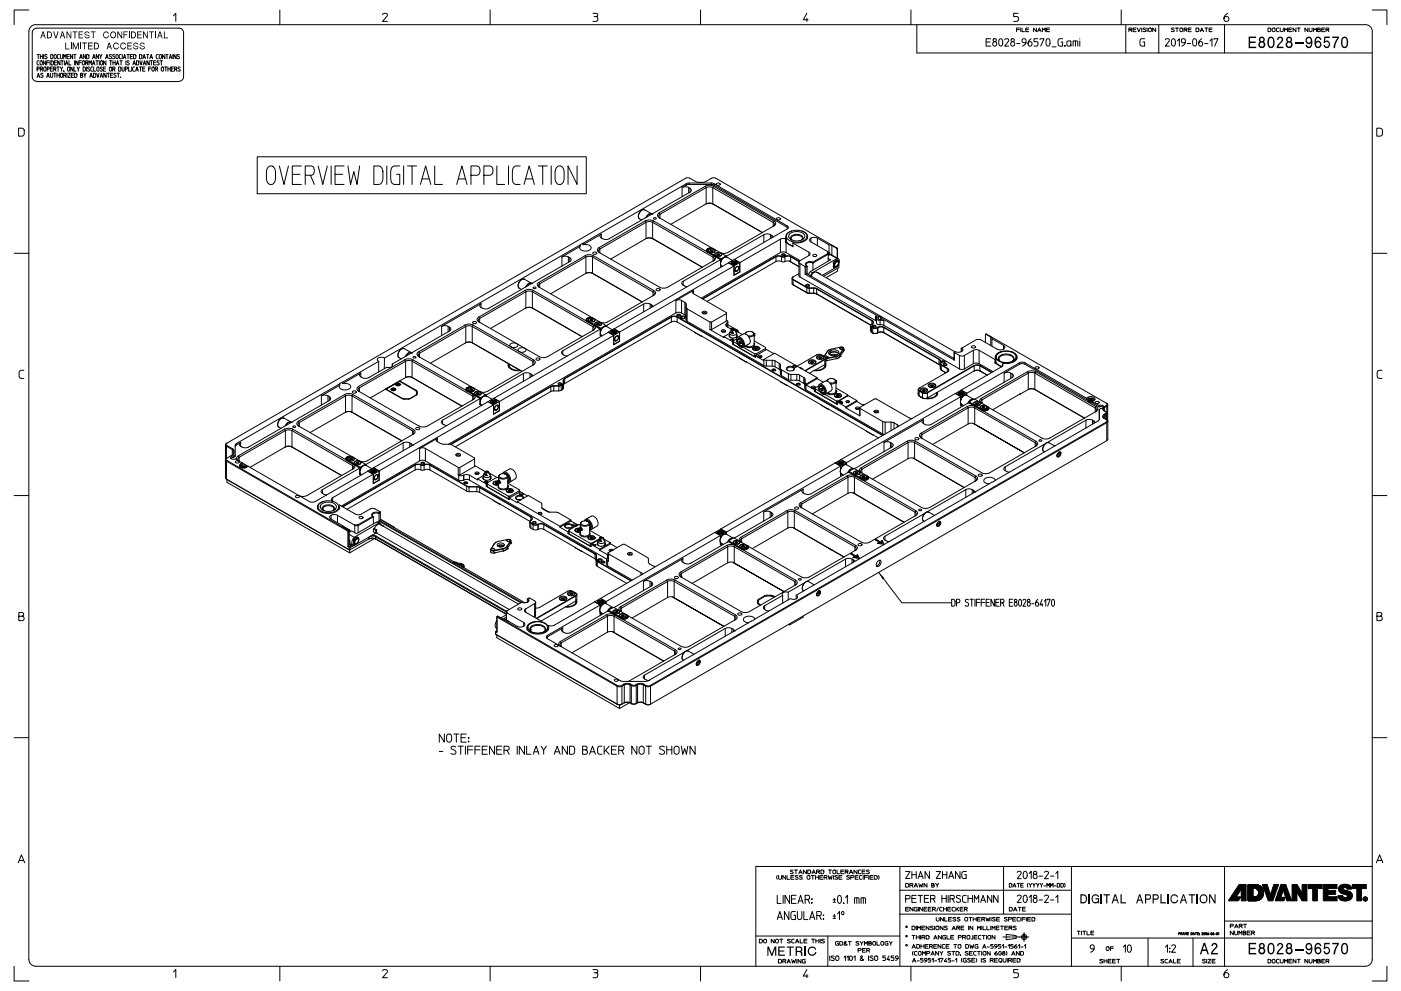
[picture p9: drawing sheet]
<svg xmlns="http://www.w3.org/2000/svg" width="420mm" height="297mm" viewBox="0 0 420 297" stroke-linecap="round" stroke-linejoin="round" font-family="sans-serif">
<g fill="none" stroke="#000" stroke-width=".3">
<path d="M8.6 9.5v278a2.09 2.09 0 0 0 2.1 2.1h398.6M8.6 3h-4.4v4.4M10.7 7.4a2.09 2.09 0 0 0-2.1 2.1M10.7 7.4h398.6M11.1 16.3h.4v1.3M11.5 16.3h.3M11.7 18.2l-.6 .2v.9l.6 .2M12.1 16.3v1.3M12.1 16.9h.7M12.2 18.2h.3l.2 .4v.6l-.3 .3-.4-.4zM12.8 16.3v1.3M13.1 16.3v1.3"/>
<path d="M13.7 18.2v1.3l-.7-1.3v1.3M14 18.8h.7M14.1 16.5l-.3-.2a.27 .27 0 0 0-.3 .1 .27 .27 0 0 0 0 .4l.4 .2a.35 .35 0 0 1 0 .6 .35 .35 0 0 1-.5-.2M14.7 18.2h-.7v1.3M15 18.2v1.3M15.2 16.3l.7 .3-.2 1h-.5zM15.3 18.2l.7 .2-.2 1-.5 .1zM16.3 18.8h.6M16.4 16.4l.5 .2v.7a.34 .34 0 0 1-.4 .3 .34 .34 0 0 1-.3-.4zM17 18.2h-.7v1.3h.7M17.8 16.3l-.4 .1-.2 .3 .1 .8 .5 .1M18 18.2v1.3l-.7-1.3v1.3"/>
<path d="M18.1 16.3v.9a.36 .36 0 0 0 .4 .4 .36 .36 0 0 0 .3-.4v-.9M18.3 18.2h.3v1.3M18.6 18.2h.4M19.1 17.6v-1.3l.3 .7 .4-.7v1.3M19.3 18.2v1.3M19.6 19.5l.4-1.3 .4 1.3M19.7 19.1h.5M20.1 16.9h.6M20.7 18.2v1.3h.6M20.8 16.3h-.7v1.3h.7M21.3 12.7v2.1M21.8 16.3v1.3l-.7-1.3v1.3"/>
<path d="M22.1 16.3h.3v1.3M22.4 18.2v1.3M22.4 16.3h.4M23.4 18.2v1.3l-.7-1.3v1.3M23.7 18.8h.7M23.9 17.6l.4-1.3 .4 1.3M24 17.2h.6M24.1 12.7v2.1M24.4 18.2h-.7v1.3M24.9 18.2l.4 .1 .1 .8a.36 .36 0 0 1-.4 .4 .36 .36 0 0 1-.3-.4zM25.7 16.3v1.3l-.7-1.3v1.3M25.7 18.8v.7"/>
<path d="M26 16.3l.6 .3-.1 1h-.5zM26.1 18.8h-.4v-.6l.6 .1 .1 .4-.3 .1 .3 .7M26.7 19.5v-1.3l.3 .7 .4-.7v1.3M27.7 19.5l.4-1.3 .4 1.3M27.8 17.6l.4-1.3 .4 1.3M27.8 19.1h.5M27.9 17.2h.5M28.8 18.2h.3v1.3M29.1 18.2h.4M29.6 16.3v1.3l-.7-1.3v1.3M29.8 18.2v1.3M29.8 16.3l.4 .7v.6"/>
<path d="M30.3 18.2h.3l.2 .4-.1 .6-.2 .3-.4-.4zM30.6 16.3l-.4 .7M31.6 17.6l.5-1.3 .4 1.3M31.7 18.2v1.3l-.7-1.3v1.3M31.8 17.2h.5M32.8 18.2h.4v1.3M33.2 18.2h.3M33.4 16.5l-.2-.2a.27 .27 0 0 0-.4 .1 .27 .27 0 0 0 .1 .4l.5 .3a.37 .37 0 0 1-.1 .5 .37 .37 0 0 1-.6-.2M33.9 18.2v1.3M33.9 18.8h.6M34.4 16.5l-.3-.2a.27 .27 0 0 0-.3 .1 .27 .27 0 0 0 .1 .4l.4 .2a.35 .35 0 0 1 0 .6 .35 .35 0 0 1-.5-.2M34.5 18.2v1.3"/>
<path d="M34.9 19.5l.3-1.3 .4 1.3M35 16.4l.4 .2v.7a.34 .34 0 0 1-.4 .3 .34 .34 0 0 1-.3-.4zM35 19.1h.5M35.9 18.2h.4v1.3M36.3 18.2h.4M36.3 16.3l-.4 .1-.2 .3 .1 .8 .5 .1M36.7 16.3v1.3M36.9 17.6l.5-1.3 .3 1.3M37.1 17.2h.5M37.7 18.2v1.3M38 16.3h.4v1.3M38.4 16.3h.3"/>
<path d="M38.7 18.3l-.2-.1a.27 .27 0 0 0-.4 .1 .27 .27 0 0 0 .1 .4l.5 .3a.36 .36 0 0 1-.2 .5 .36 .36 0 0 1-.5-.2M38.8 9.4v2.1M39.1 16.9h.6M39.7 16.3h-.6v1.3h.6M39.8 19.5l.5-1.3 .3 1.3M40 19.1h.5M40 16.3l.7 .3-.2 1h-.5zM40.9 18.2l.7 .2-.1 1-.6 .1zM41.8 16.3l.7 .3-.2 1h-.5zM41.9 18.2l.4 1.3 .3-1.3M42.8 17.6l.4-1.3 .4 1.3M42.9 19.5l.4-1.3 .4 1.3"/>
<path d="M43 17.2h.5M43 19.1h.6M43.9 16.3h.4v1.3M44.3 16.3h.3M44.7 18.2v1.3l-.7-1.3v1.3M44.9 17.6l.4-1.3 .4 1.3M45 18.2h.4v1.3M45 17.2h.6M45.4 18.2h.3M46 18.8h.6M46.6 9.4v2.1M46.7 18.2h-.7v1.3h.7"/>
<path d="M47.4 16.3l-.4 .1-.2 .3 .1 .8 .5 .1M47.7 18.3l-.3-.1a.27 .27 0 0 0-.3 .1 .27 .27 0 0 0 0 .4l.5 .2a.36 .36 0 0 1 0 .5 .36 .36 0 0 1-.6-.1M47.9 16.4l.5 .2v.6a.34 .34 0 0 1-.3 .4 .34 .34 0 0 1-.4-.4zM48 18.2h.4v1.3M48.4 18.2h.3M49.4 16.3v1.3l-.7-1.3v1.3M49.7 16.3h.4v1.3M50.1 16.3h.3M50.7 17.6l.4-1.3 .4 1.3M50.8 17.2h.6M51.8 16.3v1.3M52 4.7l.7-.7v2.4"/>
<path d="M52.8 16.3v1.3l-.7-1.3v1.3M53.8 16.5l-.3-.2a.27 .27 0 0 0-.3 .1 .27 .27 0 0 0 0 .4l.6 .3a.36 .36 0 0 1-.2 .5 .36 .36 0 0 1-.5-.2M83.9 3v4.4M114.7 4.4a.71 .71 0 0 1 .9-.4 .71 .71 0 0 1 .4 .8l-1.3 1.6h1.4M146.9 3v4.4M177.8 4l1.3 .2v.5l-.4 .3a.75 .75 0 0 1 .5 .7 .75 .75 0 0 1-.6 .7h-.8M178.1 5h.6M210 3v4.4M241.9 4l-1.1 1.9h1.5M241.9 5.5v.9M273.1 3v4.4M274.8 7.4v8.5h136.6"/>
<path d="M295.6 12.6h1.2M297 11.6h-1.4v2.2h1.4M298.1 12.5a.68 .68 0 0 0-.5 1 .68 .68 0 0 0 1.2 0 .68 .68 0 0 0-.5-1M299.6 11.7a.61 .61 0 0 1 .8 0 .61 .61 0 0 1 .2 .7v.6a.64 .64 0 0 1-.6 .8 .64 .64 0 0 1-.6-.8zM301.2 11.9a.59 .59 0 0 1 .8-.3 .59 .59 0 0 1 .3 .8l-1.1 1.4h1.2M303.5 12.5a.68 .68 0 0 0-.5 1 .68 .68 0 0 0 1.2 0 .68 .68 0 0 0-.5-1M304.7 8.9h.9M304.8 13h1M305.2 4h-1.3v1h.9a.74 .74 0 0 1 .5 .7 .74 .74 0 0 1-.5 .7h-.9M305.6 8.4h-.9v1.1M306 8.4v1.1M306.4 8.4v1.1h.7"/>
<path d="M307.5 8.9h.8M307.6 12.8h-.8a.62 .62 0 0 1-.5-.7 .62 .62 0 0 1 .7-.5 .62 .62 0 0 1 .6 .5l-.1 .9-1 .8M308.4 8.4h-.9v1.1h.9M309.1 11.6a1.34 1.34 0 0 0-.6 2.2 .65 .65 0 0 0 .9-.4 .65 .65 0 0 0-.4-.8 .65 .65 0 0 0-.8 .4M310.7 8.4v1.1l-.9-1.1v1.1M311.1 9.5l.5-1.1 .5 1.1M311.1 11.6h-1.1v.9h.7a.71 .71 0 0 1 .5 .7 .71 .71 0 0 1-.5 .6h-.7M311.3 9.2h.7M311.8 11.8v-.2h1.2l-1 2.2M312.5 9.5v-1.1l.4 .6 .5-.6v1.1M313.8 8.9h.7M313.8 11.7a.61 .61 0 0 1 .8 0 .61 .61 0 0 1 .2 .7v.6a.64 .64 0 0 1-.6 .8 .64 .64 0 0 1-.6-.8z"/>
<path d="M314.7 8.4h-.9v1.1h.9M315.4 14h1.2M318.6 11.6h-1.1l-.3 .7 .2 1.3 1.2 .2v-1.2h-.5M319.2 13.6l.1 .2zM319.3 13.8h.1M321 13.4l-.4 .4-.7-.2v-1.2l1.1-.1 .1 1.5M321.7 13.8v-1.5l1.4 .1v1.4M322.4 12.3v1.5M323.7 11.6v.1M323.7 12.3v1.5M336.1 3v4.4M337.5 7.4v8.5"/>
<path d="M338.4 8.9v.6M338.9 8.9h-.5v-.5l.9 .1v.4h-.4l.4 .6M339.7 8.9h.8M340.6 8.4h-.9v1.1h.9M341 8.4l.4 1.1 .5-1.1M342.3 8.4v1.1M343.1 11.6h-1l-.4 .7 .1 1.2 .5 .3h.8v-1.2h-.4M343.5 8.5l-.6-.1-.2 .2 .6 .4a.27 .27 0 0 1 .2 .3 .27 .27 0 0 1-.3 .2l-.6-.2M343.9 8.4v1.1M344.3 8.6l.3-.2 .4 .1 .2 .8-.7 .1zM346.5 8.4v1.1l-1-1.1v1.1M347.4 7.4v8.5"/>
<path d="M349.4 11.9a.59 .59 0 0 1 .7-.3 .59 .59 0 0 1 .3 .8l-1 1.4h1.2M351.4 11.7a.61 .61 0 0 1 .7 0 .61 .61 0 0 1 .3 .7v.6a.64 .64 0 0 1-.6 .8 .64 .64 0 0 1-.6-.8zM352 8.5l-.6-.1-.2 .2 .6 .4a.27 .27 0 0 1 .2 .3 .27 .27 0 0 1-.3 .2l-.6-.2M352.4 8.4h.4v1.1M352.8 8.4h.5M353 12.3l.6-.7v2.2M353.8 8.5a.45 .45 0 0 1 .8 .2l-.1 .6-.6 .2-.2-.2zM355 8.9v.6M355.3 12.8h-.7a.62 .62 0 0 1-.5-.7 .62 .62 0 0 1 .6-.5 .62 .62 0 0 1 .7 .5l-.2 .9-.9 .8M355.5 8.9h-.5v-.5h.6a.28 .28 0 0 1 .2 .3 .28 .28 0 0 1-.3 .2l.3 .6M356 13h.9M356.2 8.9h.8"/>
<path d="M357.1 8.4h-.9v1.1h.9M357.8 11.7a.61 .61 0 0 1 .7 0 .61 .61 0 0 1 .2 .7v.6a.64 .64 0 0 1-.6 .8 .64 .64 0 0 1-.6-.8zM358.5 8.4h.7l.2 .2-.1 .8-.8 .1zM359.8 9.5l.5-1.1 .5 1.1M360 9.2h.6M360.3 11.6a1.34 1.34 0 0 0-.6 2.2 .65 .65 0 0 0 .9-.4 .65 .65 0 0 0-.4-.8 .65 .65 0 0 0-.9 .4M361.1 13h1M361.2 8.4h.4v1.1M361.6 8.4h.5M362.5 8.9h.8M362.7 12.3l.6-.7v2.2M363.4 8.4h-.9v1.1h.9"/>
<path d="M363.9 11.8v-.2h1.2l-1 2.2M367.1 7.4v8.5M368 4a1.63 1.63 0 0 0-.9 2.2 .76 .76 0 0 0 1.2 0 .76 .76 0 0 0-.3-1.2 .76 .76 0 0 0-1.1 .6M380.1 8.4h.7l.2 .2-.2 .8-.7 .1zM381.5 8.5a.45 .45 0 0 1 .8 .2l-.1 .6-.6 .2-.2-.3zM383.4 8.4h-.5l-.2 .3 .1 .7 .6 .1M383.8 8.4v.8l.3 .3 .6-.2v-.9M385.1 9.5v-1.1l.4 .6 .5-.6v1.1M386.4 8.9h.7M387.2 8.4h-.8v1.1h.8M388.5 8.4v1.1l-.9-1.1v1.1M388.9 8.4h.5v1.1"/>
<path d="M389.4 8.4h.4M392.1 8.4v1.1l-.9-1.1v1.1M392.5 8.4v.8l.3 .3 .5-.2v-.9M393.7 9.5v-1.1l.5 .6 .5-.6v1.1M395 8.9h.5a.3 .3 0 0 1 .4 .3 .3 .3 0 0 1-.3 .3h-.6v-1.1h.6l.2 .3-.3 .2M396.2 8.9h.8M397.1 8.4h-.9v1.1h.9M397.5 8.9v.6M398 8.9h-.5v-.5l.8 .1v.4h-.3l.4 .6M409.3 7.4a2.09 2.09 0 0 1 2.1 2.1M411.4 9.5v278a2.09 2.09 0 0 1-2.1 2.1M411.4 3h4.4v4.4"/>
<path d="M5.6 38.4h1.2l.4 .5v1.5l-.4 .4h-1.2zM11 24.4a1.34 1.34 0 0 1-1.3-1.4v-13.2a1.34 1.34 0 0 1 1.3-1.4h42.7a1.34 1.34 0 0 1 1.3 1.4v13.2a1.33 1.33 0 0 1-1.3 1.4M11 24.4h42.7M11.1 20.7h.6v-.5l-.6-.1v1.2M11.1 23.2l.4-1.3 .4 1.3M11.2 22.8h.6M12.1 20.7v.6M12.5 20.7h-.4v-.6l.6 .1 .1 .4-.3 .1 .3 .6M12.9 22.1l-.3-.2a.27 .27 0 0 0-.3 .1 .27 .27 0 0 0 0 .4l.4 .2a.36 .36 0 0 1 .1 .6 .36 .36 0 0 1-.6-.2M13.3 20.1l.5 .2-.1 .9a.35 .35 0 0 1-.4 .1 .35 .35 0 0 1-.2-.3zM14 23.2l.4-1.3 .4 1.3M14.1 20.7h.6v-.5l-.6-.1v1.2"/>
<path d="M14.1 22.8h.6M15.1 21.9l.1 1.2a.35 .35 0 0 0 .4 .1 .35 .35 0 0 0 .2-.4v-.9M15.1 20.6h.6M15.8 20.1h-.7v1.2h.7M16.1 21.9h.3v1.3M16.1 20.7v.6M16.4 21.9h.4M16.5 20.7h-.4v-.6l.7 .1v.4l-.3 .1 .3 .6M17.1 20.1h.3v1.2M17.1 21.9v1.3M17.1 22.5h.7M17.4 20.1h.4"/>
<path d="M17.8 21.9v1.3M18.1 20.1l.4 .6v.6M18.2 22a.35 .35 0 0 1 .4 0 .35 .35 0 0 1 .2 .3v.5a.36 .36 0 0 1-.3 .4 .36 .36 0 0 1-.4-.4zM18.8 20.1l-.3 .6M19.2 21.3h.1M19.1 22.6v.6M19.1 21.3h.1M19.5 22.6h-.4v-.7l.6 .1 .1 .4-.3 .2 .3 .6M20.1 21.9v1.3M20.4 20.1l.4 .1 .1 .8a.36 .36 0 0 1-.3 .3 .36 .36 0 0 1-.4-.3zM20.4 21.9h.7l-.7 1.3h.7M21.4 22.5h.6"/>
<path d="M21.9 20.1v1.2l-.7-1.2v1.2M22.1 21.9h-.7v1.3h.7M22.2 20.1v1.2h.6M22.4 21.9l.6 .3 .1 .6-.3 .4h-.4zM23.1 20.1l.4 .6v.6M23.8 20.1l-.3 .6M24.2 22.5h.4a.38 .38 0 0 1 .2 .3 .38 .38 0 0 1-.2 .4h-.4v-1.3l.6 .2-.2 .4M24.9 20.1l.7 .2-.2 1h-.5zM25.1 21.9l.4 .7v.6M25.8 21.9l-.3 .7M25.9 20.1v1.2M26.9 20.2l-.3-.1a.27 .27 0 0 0-.3 .1 .27 .27 0 0 0 0 .3l.5 .3a.35 .35 0 0 1-.1 .5 .35 .35 0 0 1-.5-.1"/>
<path d="M26.9 23.2l.4-1.3 .4 1.3M27.1 22.8h.5M27.8 20.1h-.4l-.2 .4v.7l.6 .1M28 21.9l.7 .3-.2 1h-.5zM28.1 20.1v1.2h.6M29 21.9l.4 1.3 .3-1.3M29.2 20.1l.5 .2v.7a.34 .34 0 0 1-.4 .4 .34 .34 0 0 1-.3-.4zM30 23.2l.4-1.3 .4 1.3M30.1 22.8h.6M30.7 20.2l-.3-.1a.26 .26 0 0 0-.4 .1 .26 .26 0 0 0 .1 .3l.6 .4a.36 .36 0 0 1-.2 .5 .36 .36 0 0 1-.5-.2M31 20.6h.6M31.7 20.1h-.7v1.2h.7"/>
<path d="M31.8 21.9v1.3l-.7-1.3v1.3M32.1 21.9h.4v1.3M32.5 21.9h.3M33 20.1h.3l.2 .4-.1 .6-.2 .2-.4-.3zM33.1 22.5h.6M33.8 20.7v.6M33.8 21.9h-.7v1.3h.7M34.2 20.7h-.4v-.6l.6 .1 .1 .4-.3 .1 .3 .6M34.8 22.1l-.3-.2a.27 .27 0 0 0-.3 .1 .27 .27 0 0 0 0 .4l.5 .3a.35 .35 0 0 1-.1 .5 .35 .35 0 0 1-.5-.2M35.1 21.9h.4v1.3M35.5 21.9h.3M35.6 20.1l.6 .2-.1 1h-.5z"/>
<path d="M36.2 23.2h.1M36.6 20.1v.9a.34 .34 0 0 0 .3 .4 .34 .34 0 0 0 .4-.4v-.9M37.6 20.7h.5l.1-.5-.6-.1v1.2M38.6 20.1v1.2h.6M39.5 20.1v1.2M40.4 20.1h-.5l-.1 .4 .1 .7 .5 .1M40.7 21.3l.4-1.2 .4 1.2M40.8 21h.5M41.8 20.1h.3v1.2M42.1 20.1h.4M42.8 20.6h.6M43.5 20.1h-.7v1.2h.7"/>
<path d="M44.6 20.6h.7M45.3 20.1h-.7v1.2M45.8 20.1h.2l.2 .4v.6l-.2 .2-.5-.3zM46.5 20.7v.6M47 20.7h-.5v-.6l.7 .1v.4l-.2 .1 .2 .6M48.5 20.2a.33 .33 0 0 1 .4-.1 .33 .33 0 0 1 .1 .4v.5a.36 .36 0 0 1-.3 .3 .36 .36 0 0 1-.4-.3zM49.4 20.1h.3v1.2M49.7 20.1h.3M50.3 20.1v1.2M50.3 20.6h.7M51 20.1v1.2M51.3 20.6h.6"/>
<path d="M52 20.1h-.7v1.2h.7M52.3 20.7v.6M52.7 20.7h-.4v-.6l.7 .1v.4l-.3 .1 .3 .6M54 20.2l-.3-.1a.27 .27 0 0 0-.3 .1 .27 .27 0 0 0 0 .3l.5 .2a.35 .35 0 0 1 0 .6 .35 .35 0 0 1-.6-.1M412.7 38.4h1.2l.5 .5v1.2l-.5 .7h-1.2zM77.1 47h98.7v11.1h-98.7zM80.4 50.2a1.33 1.33 0 0 1 1.6-.2 1.33 1.33 0 0 1 .6 1.4 3.9 3.9 0 0 1-.5 3.5 1.33 1.33 0 0 1-1.6 .2 1.33 1.33 0 0 1-.6-1.5 3.9 3.9 0 0 1 .5-3.4zM83.7 49.7l1.4 5.6 1.4-5.6M87.6 52.2h2.4M90.3 49.7h-2.7v5.6h2.7M91.5 52.5v2.8M93.1 52.5h-1.6v-2.8h1.8a1.45 1.45 0 0 1 1 1.5 1.45 1.45 0 0 1-1.2 1.3l1.1 2.8"/>
<path d="M95.4 49.7l1.4 5.6 1.3-5.6M99.3 49.7v5.6M100.4 52.2h2.4M103.2 49.7h-2.8v5.6h2.8M104.3 49.7l.8 5.6 1-3.9 .9 3.9 .8-5.6M112.1 49.7h1.5l.7 .5a3.9 3.9 0 0 1 .5 3.4l-.3 1-.5 .6-1.9 .1zM116 49.7v5.6M119.8 49.7h-1.6a1.53 1.53 0 0 0-1.1 1.7 5.2 5.2 0 0 0 .4 3.5l.7 .4h1.6v-3.1h-.9M121 49.7v5.6M122.2 49.7h1.3v5.6M123.5 49.7h1.4M126 55.3l1.6-5.6 1.6 5.6"/>
<path d="M126.5 53.6h2.2M130.3 49.7v5.6h2.3M136.9 55.3l1.6-5.6 1.5 5.6M137.4 53.6h2.1M141.2 52.5h1.8a1.52 1.52 0 0 0 .9-1.4 1.52 1.52 0 0 0-.9-1.4h-1.8v5.6M145.1 52.5h1.8a1.52 1.52 0 0 0 .9-1.4 1.52 1.52 0 0 0-.9-1.4h-1.8v5.6M148.9 49.7v5.6h2.4M152.4 49.7v5.6M155.9 49.7h-1.2a1.53 1.53 0 0 0-1.1 1.7 5.2 5.2 0 0 0 .4 3.5l.7 .4h1.2M157.1 55.3l1.5-5.6 1.6 5.6M157.6 53.6h2.1M161.4 49.7h1.3v5.6"/>
<path d="M162.7 49.7h1.4M165.2 49.7v5.6M166.9 50.2a1.33 1.33 0 0 1 1.6-.2 1.33 1.33 0 0 1 .6 1.4 3.9 3.9 0 0 1-.5 3.5 1.33 1.33 0 0 1-1.6 .2 1.33 1.33 0 0 1-.6-1.5 3.9 3.9 0 0 1 .5-3.4zM173 49.7v5.6l-2.7-5.6v5.6M204.5 56.2l.7-.2 1.2 .2M204.5 56.2v2.7M205.7 55.1v.4M205.7 55.5l-1.2 .7M205.7 55.1l-30.9 17.8M206.4 56.2l.5 .2M206.4 56.2v1.6M206.6 54.9l-.9 .2"/>
<path d="M206.6 55.3l-.9 .2M206.6 55.3h6.6M206.6 54.9h6.6M206.6 54.9v.4M206.9 56.4a.6 .6 0 0 1 .4 .6 .6 .6 0 0 1-.4 .6M206.9 57.6l-24.3 13.9a2.21 2.21 0 0 1-2.3-.2M206.9 56.4v1.2M211.5 55.8a2.84 2.84 0 0 1 2.4 0M211.5 55.8l.2 .4M211.5 55.8l-13.9 8M211.7 56.2a2.1 2.1 0 0 1 2 0M211.7 56.2v4.9"/>
<path d="M211.7 56.2l-13.9 8M213.2 54.9l.9 .2M213.2 55.3l.9 .2M213.2 54.9v.4M213.7 56.2v4.9M213.7 56.2l18.1 10.5M213.9 55.8l-.2 .4M213.9 55.8l18.2 10.4M214.1 55.1v.4M214.1 55.1l21.8 12.6M214.1 55.5l21.8 12.6M214.7 55.1l.4-.2a.44 .44 0 0 1 .6-.1 .44 .44 0 0 1 0 .7 .61 .61 0 0 1-1-.4z"/>
<path d="M4.2 75.9h4.4M168.5 77a2.03 2.03 0 0 1 1.9 0M168.5 77v2.8M170.4 77v1.6M170.4 77l.4 .3M170.8 77.3a.59 .59 0 0 1 .4 .5 .59 .59 0 0 1-.4 .6M170.8 78.4l-24.2 14a2.21 2.21 0 0 1-2.4-.3M170.8 77.3v1.1M173.9 73.4v.4l-5.4 3.2M173.9 73.4l-58.6 33.9M174.8 72.9l-.9 .5M174.8 73.3a1.86 1.86 0 0 1 2.4 1.1 2.08 2.08 0 0 1-3.4-.1l.1-.5"/>
<path d="M174.8 72.9v.4M175.4 76.6l.2 .4v4.9M175.4 76.6a2.77 2.77 0 0 1 2.5 0M175.4 76.6l-13.8 8M177.6 77l.1 4.9a2.32 2.32 0 0 0-2.1 0M177.6 77a2.1 2.1 0 0 0-2 0l-14 8.2-.2 .6 .4 .3M177.6 77l18.2 10.5M177.8 75.7l.2-.1a.46 .46 0 0 1 .6-.1 .46 .46 0 0 1 .2 .6h-.1a.51 .51 0 0 1-.6 .1 .51 .51 0 0 1-.3-.5zM177.9 76.6l-.3 .4M177.9 76.6l18.1 10.5M179.6 74.2l.2 .4v1.2M179.6 74.2a.75 .75 0 0 0-.5 .7 .75 .75 0 0 0 .5 .7l18.1 10.5a2.76 2.76 0 0 0 2.5 0l13.8-8 .5-.6-.3-.7"/>
<path d="M179.8 75.7h.1M180.3 70.2a.59 .59 0 0 0-.5 .6 .59 .59 0 0 0 .5 .5M180.3 70.2v1.1M180.3 70.2l-5.5 3.1M191.7 65.6l.7 .3M193.3 62.9a1.76 1.76 0 0 0-1.6 2.7M193.3 62.9a1.81 1.81 0 0 0-1.6 2.7M193.3 62.9l2 1.2M193.4 66.2a2.84 2.84 0 0 1 2.5 0M193.4 66.2l-13.8 8M193.4 66.2l.3 .4M193.6 71.5a2.32 2.32 0 0 1 2.1 0"/>
<path d="M193.7 66.6a2.1 2.1 0 0 1 2 0M193.7 66.6l-13.9 8-.4 .6 .4 .5M193.7 71.5l.7-.2 1.3 .2M193.7 71.5l-10.6 6.1M193.7 66.6v4.9M195.3 64.1l.1 .1M195.3 64.1a1.37 1.37 0 0 0-1.7 1.1M195.4 64.2a1.22 1.22 0 0 0-1.5 .9M195.4 64.2h.1M195.7 71.5h.1M195.7 66.6v4.9M195.7 71.5l14.8 8.6-14.8-8.6"/>
<path d="M195.7 66.6l18.1 10.5M195.9 65.4l.1-.1a.37 .37 0 0 1 .6-.1 .37 .37 0 0 1 0 .6 .37 .37 0 0 1-.6-.2zM195.9 66.2l16 9.2M195.9 66.2l-.2 .4M197.6 63.8a.75 .75 0 0 0-.5 .7 .75 .75 0 0 0 .5 .7l15.9 9.2M197.6 63.8l.2 .4M197.8 65.3h.1M197.8 64.2l-.4 .6 .4 .5M197.8 64.2v1.2M211.7 61.1l.7-.2 1.3 .2M211.7 61.1l-10.6 6.1M211.8 75.1l.3 .4 3.9 2.2"/>
<path d="M211.8 75.1v.3M211.9 75.4l.1 .2M212 74.6l-.3 .5 .2 .3M212 75.6h.1M212 74.6v.2M212.1 75.6l1.9 1.1M212.2 75.3l-.1 .3M212.2 74.6l.7-.3 .7 .1 4.1 2.3M212.2 74.6l-.4 .5M212.2 74.6l-.2 .2 .2 .5M212.2 75.3l3.9 2.3M212.2 74.5v.1"/>
<path d="M212.2 74.5l-.2 .1M212.4 74.8a1.14 1.14 0 0 1 1.9 .5 1.14 1.14 0 0 1-1.1 .4 1.14 1.14 0 0 1-.9-.7zM212.7 75.6h.1M212.7 75.6a.58 .58 0 0 1-.2-.9 .58 .58 0 0 1 .9-.1 .59 .59 0 0 1 .7 .2 .59 .59 0 0 1-.1 .8M212.8 74.4h.1M212.8 74.4l-.6 .1M212.9 75.7h.1M213.1 75.1l-.2 .1 .3 .1M213.2 75.3h.2M213.3 75h-.3l.1 .3M213.3 75l.2-.1v.4M213.3 75v.4"/>
<path d="M213.5 74.9v.2M213.5 75.1h.3l-.2 .1M213.5 75.1v.2M213.6 75.2v.1M213.6 75.2l.1 .1h-.3M213.7 61.1a2.32 2.32 0 0 0-2.1 0M213.7 61.1l14.9 8.6M213.7 75.7h.1M213.8 77.1a.59 .59 0 0 1 .4 .5 .59 .59 0 0 1-.4 .6zM214 76.7l.2 .1M214 75.6h.1M214 76.7l-.2 .4"/>
<path d="M214.2 76.8l1.8 1M214.4 75.9a1.15 1.15 0 0 1 1.9 .5 1.14 1.14 0 0 1-1.1 .5 1.14 1.14 0 0 1-.9-.8zM214.6 76.7h.1M214.6 76.7a.51 .51 0 0 1-.2-.7 .51 .51 0 0 1 .7-.2 .71 .71 0 0 1 .8 0 .71 .71 0 0 1 .2 .8l-.2 .1M214.9 76.8h.1M215.3 76.2l-.3-.1 .1 .3M215.3 76.2l.1-.1v.3M215.3 76.2v.3M215.4 76.1l.1 .1M215.5 76.2h.3l-.1 .3h-.5l-.3-.1 .2-.1M215.5 76.2v.3M215.7 76.8h.1"/>
<path d="M216 79.2v.6l.2-.1M216 79.7h.1M216 77.8v1M216 77.8l-11.2 6.5M216 79.3v.4h.2M216 77.7v.9M216.1 77.6l-.1 .1M217.7 77v-.3l-1.6 .9M217.7 76.8h.1M217.8 76.8v.2M217.8 77a1.86 1.86 0 0 0-1.5 2.8M217.8 77h.1"/>
<path d="M217.9 77a1.76 1.76 0 0 0-1.6 2.8l.2 .1M217.9 77l1.7 1.1M218.4 78.8l1.7 .9M218.4 78.8l1.6 .9M218.4 78.8l-34.3 19.8M219.3 78.8a.95 .95 0 0 1 1.6 0M219.3 78.8l.5 .4M219.3 78.5a1.02 1.02 0 0 1 1.7 .4 1.01 1.01 0 0 1-1.8-.3zM219.3 78.2l-.3 .2M219.3 78.8h.1M219.6 78.8l.1 .1M219.6 78.8h.1"/>
<path d="M219.7 78.8v.1M219.7 78.9h.2M219.7 78.6v.1M219.7 78.6l-.1 .2M219.7 78.7v.1M219.8 79.2h.1M219.8 78.8h.1M219.8 78.6h.1M219.8 78.6l-.1 .1M219.8 78.6h-.1M219.8 78.6v.3M219.9 78.9v.1"/>
<path d="M219.9 78.9l.1 .1M219.9 79h.1M220 79h.1M220 79.7v2.8l1.8-1M220 79.7l-34.3 19.8M220.1 79h.1M220.1 79h-.1M220.1 79h.2M220.1 79.7l-.1 1.3 .3-.3a.73 .73 0 0 1 .4-.7 .73 .73 0 0 1 .8 0v.2M220.1 79.3h.1M220.1 78.8h-.3M220.1 78.8h.1"/>
<path d="M220.1 78.5l.1 .1M220.1 78.5l-.3 .1M220.2 78.6h.1M220.2 78.6h-.4M220.2 78.6l-.1 .2M220.2 78.8h.1M220.2 78.6l.1 .3M220.2 78.6l.3 .1M220.3 78.9h.1M220.3 78.9v.1M220.4 79.2h.1M220.4 78.9v.1"/>
<path d="M220.4 78.9h.1M220.4 78.8h.1M220.4 78.8v.1M220.4 78.8l-.1 .1M220.4 78.9l-.1 .1M220.5 78.8h.1M220.5 78.7h.1M220.5 78.7v.1M220.9 78.8l-.5 .4M220.9 78.8h.1M221.3 79.8l.1 .5M221.8 78.7v2.8"/>
<path d="M221.8 78.7l-1.7 1M221.8 78.7l-1.7-1-1.7 1M229 70.3a2.1 2.1 0 0 1 2 0M229 70.3v2.3M229 70.3l-11.2 6.5M231 70.3l.4 .3M231 70.3v1.2M231.4 70.6l.4 .4M231.4 70.6v.7M231.8 66.7a.59 .59 0 0 1 .4 .5 .59 .59 0 0 1-.4 .6zM232.1 66.2a.75 .75 0 0 1 .5 .8 .75 .75 0 0 1-.5 .7l-13.9 8-1 .2-1.1-.1M232.1 66.2l-.3 .5"/>
<path d="M232.6 76.9l.6-.2 1.2 .2M232.6 76.9v.1M232.6 76.9l-22 12.6M232.6 77l.6-.2 1.1 .2M232.6 78.4l.6-.2 1.1 .2M232.6 77v1.4M232.6 77l-21.9 12.6M232.6 78.4l-20.7 11.9M232.8 65.5l.1-.2a.48 .48 0 0 1 .7-.1 .48 .48 0 0 1 .2 .7h-.2a.53 .53 0 0 1-.8-.4zM234 75.7l.6-.2 1.1 .2M234 71.7v4M234 71.7l-12.2 7"/>
<path d="M234 75.7l-23.7 13.7M234.3 77h1M234.3 78.4h1M234.3 77v1.4M234.4 76.9h.8M234.4 76.2l.4-.1a.33 .33 0 0 1 .4 0 .33 .33 0 0 1 0 .5h-.1a.42 .42 0 0 1-.5 0 .42 .42 0 0 1-.2-.4zM234.4 76.9l-.1 .1M234.5 76.6h.1M234.5 76.6a.34 .34 0 0 1 .3-.4 .34 .34 0 0 1 .4 .4M235.2 76.6h.1M235.2 76.9l.7-.2 1.2 .2M235.2 76.9l.1 .1"/>
<path d="M235.3 77l.6-.2 1.1 .2M235.3 77v1.4M235.5 72.7h.2M235.5 71.6l-.8-.1-.7 .2M235.5 71.6v1.1M235.7 72.7l2 1.2v-1.1M235.7 72.7v3M235.7 75.7l4.2 2.4M235.7 70.8a3.3 3.3 0 0 0 4.3 1.7l1.4-.7 .6-1M235.7 70.8a2.77 2.77 0 0 1 3.2-1.8 2.76 2.76 0 0 1 3.1 1.8M235.7 72l.6 1 1.4 .7M235.7 70.8v1.7l-.2 .2"/>
<path d="M235.7 71.4h.1M235.9 68.1l.3 .2M235.9 67.7a.52 .52 0 0 1 .4 .5 .52 .52 0 0 1-.4 .4l-15.7 9.2M235.9 67.7v.4M236.2 68.3l.1 .1M236.6 78.2l2.9 1.7M236.7 70.2a3.2 3.2 0 0 1 4.5 .3 1.82 1.82 0 0 1-2.3 1.7 1.82 1.82 0 0 1-2.4-1.7zM237 77v1.4l-.6-.2-1.1 .2M237 77l2.5 1.4M237.1 76.9l2.5 1.4M237.1 76.9l-.1 .1M237.1 71.5h.1"/>
<path d="M237.1 71.5l.3 .4M237.1 71.5a2.04 2.04 0 0 1 3.5 0M237.3 69.2a1.87 1.87 0 0 0-1.6 2.3l-.2 .1M237.4 71.9h.1M237.7 72.8l4.8 2.8M239.5 78.6v4.1l.3 .3M239.5 78.6l.3 .4M239.8 79l1.6 .9 .4-.2M239.8 79v4M240.4 69.2a1.64 1.64 0 0 1 1.7 1.6 1.64 1.64 0 0 1-1.5 1.7l-2.9 .3M240.6 71.5h.1M240.6 71.5l-.3 .4a.88 .88 0 0 0 .3-1 .88 .88 0 0 0-.9-.6 2.34 2.34 0 0 0-2.7 .8l.3 .8"/>
<path d="M241.8 79.7l.2 .1M242 70.8v.7M242 79.8v2.3M242 71.4v.1M242 79.8l-.4 .2M242.5 75.6a.52 .52 0 0 1 .4 .5 .52 .52 0 0 1-.4 .5M242.5 76.6l-2.7 1.5-.3 .5M242.5 75.6v1M243.1 71.4a.59 .59 0 0 0-.4 .5 .59 .59 0 0 0 .4 .6M243.1 71.4l.7-.2 1.2 .2M243.1 71.4v1.1M243.1 72.5l5 2.9"/>
<path d="M243.7 78.6v.2M243.7 78.8a1.2 1.2 0 0 0-2 .7l.3 .3M243.7 78.6a1.47 1.47 0 0 0-2.2 .7l.3 .4M243.7 78.8v2.1M243.7 76.4l.2-.1a.47 .47 0 0 1 .6-.1 .47 .47 0 0 1 .2 .6l-.2 .1a.49 .49 0 0 1-.5 0 .49 .49 0 0 1-.3-.5zM245 71.4v2.2M245 71.4l3.5 2M248.1 75.4l.2 .2v2.7M248.1 76l-4.4 2.6M248.1 75.4v.6M248.1 76l.2 .2-4.6 2.6M248.2 75.5l.5 .3"/>
<path d="M248.3 76.1l.4-.3v.5M248.3 76.3h.1M248.3 76.3l.3 .1M248.3 77.4l.7 .5-6 3.5M248.5 73.4l.9 .2M248.5 73.4v2.3M248.8 76.3l2.5 1.2M248.8 76.3l2.1 1.2M248.8 76.3l-.5 .3M249.4 73.6l1.5 .8M249.4 73.6v2.8M249.8 78.8l.1 .1"/>
<path d="M249.8 79.9l.2 .2M249.8 78.8h.1M249.8 79.9l.1 .1M249.8 79.8v.1M249.8 79.8l.2 .1M249.9 78.9l.1 .8zM249.9 78.9h.3l-.1 .2M249.9 78.8v.1M250 79.9l-.1 .1M250 79.6l-.2 .2M250.1 79.8l-.1 .1M250.8 79.8l-.5 .1"/>
<path d="M250.8 79.8h.1M250.9 74.4l.2 .2M250.9 74.4l.1 .2M250.9 77.5h.4M250.9 77.5l-7.3 4.2M251 74.6l.1 2.8M251 74.4l-36.4-21-1.1-.1-2.6 1.3h-1.7l-2.4-1.2-.8-.1-138 79.5M251 74.6v2.8M251.2 78.4a.92 .92 0 0 0-1 .4 .92 .92 0 0 0 .1 1.1M251.2 78.4a.99 .99 0 0 0-.9 1.5M251.2 78.4l.2 .4M251.2 78a.96 .96 0 0 0-1.4 .8"/>
<path d="M251.2 78a1.1 1.1 0 0 0-1.3 .8M251.2 78a1.36 1.36 0 0 1-1.2 2.1M251.3 77.5a1.78 1.78 0 0 1-.4 2.5l-4.4 2.5M251.4 78.8a.52 .52 0 0 0-.6-.4 .52 .52 0 0 0-.5 .6 .45 .45 0 0 0-.1 .6 .45 .45 0 0 0 .6 .2M251.4 78.8l-.6 1M251.4 79.2l.1 .1M251.5 79.3v.9l-4.6 2.6M251.5 79.5l-.5 .3M251.5 79.3h-.1M411.4 75.9h4.4M132.4 97.8a2.03 2.03 0 0 1 1.9 0M132.4 97.8v2.8"/>
<path d="M134.3 97.8l.5 .3M134.3 97.8v1.6M134.8 98.1a.59 .59 0 0 1 .4 .5 .59 .59 0 0 1-.4 .6M134.8 98.1v1.1M134.8 99.2l-17.2 9.9M139.4 97.4a2.49 2.49 0 0 1 2.4 0M139.4 97.4l.2 .5M139.4 97.4l-13.9 8M139.6 97.9a2.03 2.03 0 0 1 2 0M139.6 97.9v4.8M139.6 97.9l-13.8 8M141.6 97.9v4.9"/>
<path d="M141.6 97.9l18.1 10.4M141.7 96.5l.3-.1a.48 .48 0 0 1 .6-.1 .48 .48 0 0 1 .2 .6h-.1a.53 .53 0 0 1-.7 .2 .53 .53 0 0 1-.3-.6zM141.8 97.4l13.8 8M141.8 97.4l-.2 .5M143.5 95a.73 .73 0 0 0-.5 .7 .73 .73 0 0 0 .5 .7l11.4 6.6M143.5 95l.3 .5M143.7 96.6h.1M143.8 95.5l-.4 .5 .3 .6M143.8 95.5v1.1M144.2 91a.6 .6 0 0 0-.4 .6 .6 .6 0 0 0 .4 .5M144.2 91v1.1M144.2 91l-11.8 6.8"/>
<path d="M155.6 86.4l.7 .3M157.1 83.6a1.84 1.84 0 0 0-1.5 2.8M157.1 83.6l.1 .1M157.2 83.7a1.79 1.79 0 0 0-1.6 2.7M157.2 83.7l2.1 1.2M157.4 87a2.49 2.49 0 0 1 2.4 0M157.4 87l.3 .5M157.4 87l-13.9 8M157.6 92.3l.8-.2 1.2 .2M157.6 92.3l-10.6 6.2M157.7 87.5a2.03 2.03 0 0 1 1.9 0M157.7 87.5l-13.9 8"/>
<path d="M157.7 87.5l-.1 4.8M159.3 84.9l.1 .1M159.3 84.9a1.35 1.35 0 0 0-1.7 1.1M159.3 85a1.25 1.25 0 0 0-1.5 .9M159.4 85h.1M159.6 92.3l.1 .1a2.32 2.32 0 0 0-2.1 0M159.6 87.5l18.1 10.4a.6 .6 0 0 1 .5 .5 .6 .6 0 0 1-.4 .6M159.6 87.5v4.8M159.6 92.3l14.9 8.6M159.8 87l-.2 .5M159.8 87l16 9.2M159.9 86.1h.1a.38 .38 0 0 1 .6-.1 .38 .38 0 0 1 0 .6 .38 .38 0 0 1-.6-.1z"/>
<path d="M161.6 84.6l.2 .5v1.1M161.6 84.6a.73 .73 0 0 0-.6 .7 .73 .73 0 0 0 .6 .7l15.8 9.1M175.6 81.9l.8-.2 1.2 .2 14.9 8.6M175.6 81.9l-10.5 6.1M175.8 95.9l.2 .3 4 2.4M175.8 95.9v.3M175.8 96.2l2.2 1.3M176 95.5l-.3 .3 .1 .4M176 95.5v.1M176.2 96.2l-.1 .2M176.2 95.4l.4-.2h.9l4.1 2.3M176.2 95.4l-.4 .5"/>
<path d="M176.2 95.4l-.3 .4 .3 .4M176.2 96.2l3.9 2.2M176.2 95.3l-.2 .2M176.2 95.3v.1M176.6 95.5a1.08 1.08 0 0 1 1.7 .6 1.14 1.14 0 0 1-1.1 .5 1.14 1.14 0 0 1-.9-.8zM176.6 96.4h.1M176.6 96.4a.51 .51 0 0 1-.2-.7 .51 .51 0 0 1 .7-.2 .74 .74 0 0 1 .8 0 .74 .74 0 0 1 .3 .7l-.2 .2M176.7 95.2l-.5 .1M176.7 95.1h.1M176.9 96.5h.1M177.2 95.8h-.2l.1 .3M177.2 95.8l.2-.1v.4"/>
<path d="M177.2 95.8v.4M177.4 95.7l.1 .2M177.5 95.9h.3l-.6 .3-.4-.1 .3-.1M177.5 95.9v.3M177.7 96.5h.1M177.9 96.4h.1M178 96.4h.1M178 97.5l-.3 .4v1.1M178 97.5l.2 .1M178.2 97.6l.3 .7-.5 .6-13.9 8a2.84 2.84 0 0 1-2.4 0l-6.8-3.9M178.2 97.6l1.8 1M178.4 96.8a1.14 1.14 0 0 1 1.9 .4 1.14 1.14 0 0 1-1.1 .5 1.14 1.14 0 0 1-.9-.8z"/>
<path d="M178.6 97.5h.1M178.6 97.5a.58 .58 0 0 1-.1-.8 .58 .58 0 0 1 .8-.1 .59 .59 0 0 1 .7 .1 .59 .59 0 0 1 0 .8M178.9 97.6h.1M179 97.1l-.2 .1 .3 .2 .5-.1-.1-.1M179.2 96.9h-.3l.1 .3M179.2 96.9l.2-.1v.5l.1-.3M179.2 96.9v.4M179.4 96.8l.1 .2M179.5 97h.2l-.2 .2M179.5 97.2v.1M179.7 97.6h.1M180 97.5h.1"/>
<path d="M180 98.6v1M180 98.6l-11.3 6.5M180 98.6v.8M180.1 98.4l-.1 .2M181.7 97.6l-1.6 .8M181.7 97.6h.1M181.7 97.6v.2M181.8 97.8a1.84 1.84 0 0 0-1.5 2.8M181.8 97.8l.1 .1M181.9 97.9a1.79 1.79 0 0 0-1.6 2.7l.2 .1M181.9 97.9l1.7 .9M182.4 99.6l1.6 .9"/>
<path d="M182.4 99.6l-34.3 19.8M183.2 99.6a.95 .95 0 0 1 1.7 0M183.2 99.6l.6 .4M183.2 99.3a1.01 1.01 0 0 1 1.7 .4 1.01 1.01 0 0 1-1.7-.3zM183.2 99.6h.1M183.3 99.1l-.3 .1M183.6 99.7h.1M183.6 99.6l.1 .1M183.6 99.6v.1M183.7 99.7h.1M183.7 99.4h.1M183.7 99.4l-.1 .2"/>
<path d="M183.7 99.4l-.1 .3M183.8 99.4h.1M183.8 99.4v.3l.3-.1M183.8 99.4h-.1M183.8 99.7h.1M183.8 99.7l.2 .1M183.8 99.7l.1 .1M183.9 99.8h.1M184 99.8h.1M184 99.8h.3M184.1 99.3l.1 .1M184.1 99.3l-.3 .1"/>
<path d="M184.1 99.3v.1M184.1 99.6h.1M184.1 99.4h.1M184.1 99.4h-.3M184.1 98.6h.1M184.1 99.4v.2M184.1 98.6l1.6 .9M184.2 99.4h.1M184.2 99.6h.1M184.2 99.6l.1 .2M184.2 99.4l.2 .1M184.2 99.4v.2"/>
<path d="M184.3 99.8h.1M184.3 99.7l.1 .1M184.3 99.7v.1M184.4 99.8h.1M184.4 99.6l-.1 .1M184.4 99.6h.1M184.4 99.6v.2M184.4 99.8h-.1M184.4 99.5h.1M184.4 99.5l.1 .1M184.4 99.5v.1M184.5 99.6h-.1"/>
<path d="M184.9 99.6l-.6 .4M184.9 99.6h.1M185.7 99.5v1.4l-.3 .1M185.7 99.5v2.8l-1.7 1M185.7 99.5l-1.7 1M185.7 99.5l-1.6-.9-1.7 1M193 91.1l.7-.2 1.2 .2M193 91.1l-11.3 6.5M193 91.1v2.3M194.9 91.1l.4 .3M194.9 91.1v1.2M195.3 91.4l.4 .5"/>
<path d="M195.3 91.4v.7M195.8 87.5a.59 .59 0 0 1 .4 .5 .59 .59 0 0 1-.4 .6zM196 87.1a.73 .73 0 0 1 .5 .7 .73 .73 0 0 1-.5 .7l-14.1 8.1-1.8 .1M196 87.1l-.2 .4M196.7 86.7l.2-.1a.48 .48 0 0 1 .7-.2 .48 .48 0 0 1 .1 .7h-.1a.53 .53 0 0 1-.9-.4zM201.2 95l.7-.2 1.2 .2M201.2 95l-32 18.4M201.2 95l.1 .1M201.3 96.5l.8-.2 .9 .2M201.3 95.1l.6-.2 1.1 .2M201.3 95.1v1.4M201.3 96.5l-32 18.5"/>
<path d="M201.3 95.1l-32 18.4M202.6 93.8l.6-.2 1.1 .2M202.6 93.8l-68.1 39.3M202.6 90.1l.6-.3 1.1 .3M202.6 90.1v3.7M203 95.1v1.4M203 96.5l5.2 3.1M203 95.1l61.6 35.4M203 94.3l.4-.1a.33 .33 0 0 1 .5 0 .33 .33 0 0 1-.1 .5h-.1a.42 .42 0 0 1-.5 0 .42 .42 0 0 1-.2-.4zM203.1 95l-.1 .1M203.1 95l61.6 35.5M203.1 94.7h.1"/>
<path d="M203.1 94.7a.34 .34 0 0 1 .4-.4 .34 .34 0 0 1 .3 .4M203.8 94.7h.1M204 94.9l.2 .2M204.1 95.5h.1M204.2 95.1l-.1 .4M204.2 95.1v.5M204.3 94.8l.1-.1a.53 .53 0 0 1 .8-.1 .53 .53 0 0 1 .1 .8 .71 .71 0 0 1-.8 .3 .71 .71 0 0 1-.6-.7l.1-.1M204.3 94.8l.1 .2M204.3 94.8l-.3 .1M204.3 90.1l1 .5M204.3 93.8l1 .6M204.3 90.1v3.7"/>
<path d="M204.4 95l.4-.1a.32 .32 0 0 1 .4 .1 .32 .32 0 0 1 0 .4M204.4 95v.6M204.4 95l-.2 .1M204.8 84.3a.59 .59 0 0 0-.4 .6 .59 .59 0 0 0 .4 .5M204.8 85.4l1.2 .5M204.8 84.3v1.1M205.3 90.6l.4 .4v4.9l.3 .4M205.3 94.4l.4 .5M205.3 90.6v3.8M205.7 92.1l.3 .5M206 92.6v3.7M206 92.6l6.8 3.9"/>
<path d="M206 96.3l23 13.2M207.9 87a.52 .52 0 0 0-.4 .5 .52 .52 0 0 0 .4 .5M207.9 88l9.9 5.7v.3M207.9 87v1M207.9 87l-5.3 3.1M210.6 93.4a.68 .68 0 0 1 .8-.2 .68 .68 0 0 1 .4 .7 .66 .66 0 0 1-.7 .2 .66 .66 0 0 1-.5-.7zM210.8 94h.1M210.8 94a.39 .39 0 0 1 .4-.4 .39 .39 0 0 1 .4 .4M211.6 94h.1M212.8 98.8l4.2 2.4v-.3M212.8 96.5h.5M212.8 96.5v2.3"/>
<path d="M213.3 96.5l4.5-2.5-.1 2.2-4.4 2.6M213.3 96.5v2.3h-.5M216.3 99a.51 .51 0 0 1 .7-.3 .51 .51 0 0 1 .2 .7 .53 .53 0 0 1-.6 .2 .53 .53 0 0 1-.3-.6zM216.5 99.5h.1M216.5 99.5l.2-.3h.4l.1 .3M217.2 99.5h.1M217.7 96l.5 .4M217.9 96.9a.52 .52 0 0 0-.4 .5 .52 .52 0 0 0 .4 .5M217.9 96.9v1M217.9 97.9l1.5 .8M217.9 96.9h.1M218.2 96.4l-.3 .5"/>
<path d="M218.2 96.4v1.6M218.2 97.3l2.7 1.6M218.7 99.9a1.2 1.2 0 0 0 2.1 0M218.7 99.9v.9M218.7 99.9l-1.7 1M218.9 98.5l.8 .1M219 99.4l.2 .4 .7 .1M219 99.3l.4-.2 .5 .8zM219 98.5h.1M219 98.5l.6 .1M219.4 98.7l.2-.1 .6 .1M219.4 98.7l.3 .4 .4-.1 .1-.3"/>
<path d="M219.4 98.7l-.7 1.2M219.5 98.6l-.1 .1M220 81.1h.1M220.2 98.7l.4 .8v-.2M220.2 81l-.1 .1M220.2 80.9v.1M220.3 98.8a.42 .42 0 0 1 .5 .1 .42 .42 0 0 1 .1 .4M220.4 99l2.1 1.3M220.4 99.1h.1M220.5 99.1l.3 .2M220.5 99.2l.1 .1M220.6 99.3l.2 .6"/>
<path d="M220.8 99.3h.1M220.8 99.9v.9M220.8 81.2h.1M220.8 81.2l-.3 .1M220.9 99.3h.1M220.9 98.9l.4 .5M220.9 98.9l.3 .4M221.2 99.3v.2M221.2 99.3l.1 .1M221.3 99.4v.2M221.4 80.3a.48 .48 0 0 0-.5-.5 .48 .48 0 0 0-.4 .6 .49 .49 0 0 0-.2 .6 .49 .49 0 0 0 .6 .2M221.4 80.3l-.5 .9"/>
<path d="M221.4 80.3h.1M221.5 80.3l.3-.2v1.4l-1.8 1 .1-1.4M221.5 80.3v.2a.7 .7 0 0 1-.4 .7 .7 .7 0 0 1-.8-.1v-.1M221.7 80.1h.1M221.8 80l-.4 .1M221.8 81.5h.1M223.8 99.5l-.5 .5M223.8 99.5l.9-.2 .9 .2M223.8 99.5l-.3 .6M225.6 99.5l.5 .7M225.6 99.5a.67 .67 0 0 1 .2 .9 .67 .67 0 0 1-.8 .3h-.7M226 100h.1"/>
<path d="M226 100l.3 .5M237.5 83.4l.2 .5M237.5 83.4v1.7l.2 .2M237.7 83.9v1.4M237.7 85.3l4.2 2.4M237.7 83.9l4.2 2.3M237.8 83l-.3 .4M237.8 83l-.3 .4 .3 .3M237.8 83.7l4.1 2.4M237.8 83.7l-.1 .2M239.5 82l-1.7 1M239.8 83l22.7 13.1"/>
<path d="M241.4 82.2l21.9 12.6M241.4 82.2h.2M241.6 85.4l.4-.2a.37 .37 0 0 1 .5 0 .37 .37 0 0 1 0 .5 .37 .37 0 0 1-.5 .1zM241.6 80v2.2M241.6 80l-.2-.1v2.3M241.6 82.2l.3-.2 44.2 25.5M241.8 85.7h.1M241.8 85.7a.34 .34 0 0 1 .3-.4 .34 .34 0 0 1 .3 .4M241.9 86.2l2.9 .4M241.9 87.7l2.9 .4M241.9 86.2v1.5M241.9 87.7h.1"/>
<path d="M241.9 87.7l.7 .2M241.9 86.1l.7 .2M241.9 86.1v.1M242.4 85.7h.1M242.6 87.9h1.3M242.6 86.3h1.3M242.6 86.3v1.6M243 81.4l-.6 .9M243 81.4l.6 .3M243.6 81.7l-.6 1M243.9 86.3l1 .2M243.9 87.9l.9 .2"/>
<path d="M243.9 86.3v1.6M244.1 81.6l-.9 1.1M244.1 81.6h.7l41.5 23.9M244.1 81.6l-.1 .1M244.8 88.1l16.2 9.3M244.8 86.6l16.6 9.6M244.8 86.6v1.5M244.9 86.5l-.1 .1M244.9 86.5l16.6 9.6M245 81.7l.9 .4h-.2M245.9 82.1v.1M249.9 80l.1 .1"/>
<path d="M251.1 80.4v.8l-3.5 2M260.9 97.6l.4 .5M260.9 97.6v1.6l.4 .4M261.3 98.1l1 .4 .8-.2M261.3 99.6l.3 .2M261.3 98.1v1.5M261.3 97.2l-.2 .4 .2 .4M261.3 97.2l-.4 .4M261.3 98v.1M261.3 99.6l.4 .2M261.3 98l.4 .2M261.4 96.2a.52 .52 0 0 1 .4 .5 .52 .52 0 0 1-.4 .5z"/>
<path d="M261.5 96.1a.58 .58 0 0 1 .4 .6 .58 .58 0 0 1-.6 .5M261.5 96.1l-.1 .1M261.6 99.8l.7 .1 .8-.1M261.6 97.6l.2-.1a.38 .38 0 0 1 .6-.1 .38 .38 0 0 1 0 .6h-.3a.35 .35 0 0 1-.4 0 .35 .35 0 0 1-.1-.4zM261.6 99.8h.1M261.7 98.2l-.1 1.6M261.7 98.2h1.3M261.7 98h.1M261.7 98a.34 .34 0 0 1 .4-.4 .34 .34 0 0 1 .3 .4M262.4 98h.1M262.5 94.8l.3 .2v.5M262.5 96.1l.3 .3"/>
<path d="M262.5 94.8l.9 .5M262.5 94.8v1.3M262.8 95.5a.86 .86 0 0 0 1 .5M262.8 95.5v1.3a.86 .86 0 0 0 1 .5M263 98.2l.1 .1M263.1 99.8l-.8 .2-.6-.2M263.1 98.3v1.5M263.2 98.1l.6-.2 1.2 .2M263.2 98.1v.1M263.2 98.1l-.2 .1M263.2 99.7l.6-.2 1.1 .2M263.2 98.2l.9-.2 .8 .2"/>
<path d="M263.2 98.2l-.1 .1M263.2 98.2v1.5M263.2 99.7l-.1 .1M263.3 94.8h.2a.4 .4 0 0 1 .5 0 .4 .4 0 0 1 .1 .4M263.3 94.8l.1 .1M263.4 94.9l.5 .1 .1 .3M263.4 95.3h-.1a.39 .39 0 0 0 .2 .5 .39 .39 0 0 0 .5-.2M263.4 94.9v.4M263.8 96l1.2 .2M263.8 97.3l1.2 .2M263.8 96v1.3M264 95.6l1 .6"/>
<path d="M264 95.3v.3M264.1 95.2l-.1 .1M264.1 95.2l22 12.7M264.9 99.7h.1a1.83 1.83 0 0 0-1.8 0M264.9 99.7l16.7 9.6M264.9 98.2v1.5M264.9 98.2l16.6 9.5M265 96.2v1.3M265 97.5l22.6 13.1M265 98.1l16.6 9.5M265 98.1l-.1 .1M7.2 111l-1.1 .1-.4 .6 .1 1.4 .6 .3h.8"/>
<path d="M96.3 118.6a2.1 2.1 0 0 1 2 0M96.3 118.6v2.8M98.3 118.6l.4 .3M98.3 118.6v1.7M98.7 118.9a.6 .6 0 0 1 .4 .5 .6 .6 0 0 1-.4 .6M98.7 118.9v1.1M101.8 115.5l-5.5 3.1M101.8 115v.5M101.8 115l-30.9 17.9M102.7 115a1.83 1.83 0 0 1 2.4 1 2.06 2.06 0 0 1-3.4-.1l.1-.4M102.7 114.5l-.9 .5M103.3 118.2a2.56 2.56 0 0 1 2.5 0"/>
<path d="M103.3 118.2l.3 .5M103.3 118.2l-13.8 8M103.6 118.7a2.1 2.1 0 0 1 2 0M103.6 118.7l-13.9 7.9M103.6 118.7v4.8M105.6 118.7l-.1 4.8M105.6 118.7l18.1 10.4M105.7 117.3l.1-.1a.48 .48 0 0 1 .7-.1 .48 .48 0 0 1 .1 .7 .53 .53 0 0 1-.6 .1 .53 .53 0 0 1-.3-.6zM105.8 118.2l-.2 .5M105.8 118.2l18.1 10.5M107.5 115.8l.2 .4v1.2M107.5 115.8a.75 .75 0 0 0-.5 .7 .75 .75 0 0 0 .5 .7l18.1 10.5a2.84 2.84 0 0 0 2.5 0l13.9-8 .5-.6-.3-.7"/>
<path d="M107.7 117.3v.1M108.2 111.8a.6 .6 0 0 0-.4 .6 .6 .6 0 0 0 .4 .5M108.2 111.8v1.1M108.2 111.8l-5.5 3.2M113.5 108.3l-10.8 6.2v.5M113.5 108.3v3.2M115.3 107.3a1.42 1.42 0 0 0-2.2 .6l.4 .4M115.3 107.3l-.1 3.2M115.6 116.6l4.9 2.8 .6 .2M115.7 116.6h.1M115.7 116.7l4.1-2.4 4.9 2.9 .1 1.2M115.7 116.6l4.9 2.8"/>
<path d="M117.3 116.7l.3 .3a.72 .72 0 0 0 1-.3M117.3 116.7l.6-.4 .7 .4M117.3 116.7h.1M117.3 116.5a.76 .76 0 0 1 1.3 .3 .68 .68 0 0 1-.8 .3 .68 .68 0 0 1-.5-.6zM117.6 109.1a.78 .78 0 0 1-.2 .9 .78 .78 0 0 1-.9 .1h-.5l-5.4 3.1a2.19 2.19 0 0 1-2.4-.3M117.6 109.1v.7M117.7 116.6v.2M117.7 116.6v.1M117.7 116.8h.1M117.7 116.8l.3 .1M117.8 116.7h.1M117.8 116.7v.1"/>
<path d="M117.8 116.6h-.1M117.8 116.6h.1M117.8 116.6v.1M117.9 116.5l.1 .3 .1-.2M117.9 116.5l-.1 .1M117.9 116.5l.2 .1M117.9 116.7h-.1M118 116.8v.1M118.1 116.6l.1 .1M118.2 116.7v.1M118.2 116.8h-.2M118.6 116.7h.1"/>
<path d="M118.6 115.2h.1M118.6 115.2l.5 .4h.5l.3-.4M118.6 115.2a.74 .74 0 0 1 1.3 0M118.7 115a.76 .76 0 0 1 1.3 .3 .68 .68 0 0 1-.8 .3 .68 .68 0 0 1-.5-.6zM119 115.2l.1 .1M119 115.2h.1M119.1 115.4h.1M119.1 115.3v.1M119.1 115.4h.3M119.2 115.3l-.1 .1M119.2 115.1h.1M119.2 115.1l-.2 .1"/>
<path d="M119.2 115.2h.1M119.2 115.1h.3M119.2 115.1v.2M119.4 115.4h.1M119.5 115.1v.2l-.3-.1M119.5 115.1l.1 .1M119.6 115.2v.1M119.6 115.3l-.2 .1M119.6 107.2l.7 .4M119.7 114.3l-4 2.4M119.8 114.2l5 2.8M119.9 115.2h.1"/>
<path d="M120.6 119.4l.5 .2M120.6 119.4v.1M121.1 119.6h1.3M121.1 119.6h.1M121.2 104.5a1.76 1.76 0 0 0-1.6 2.7M121.2 104.5a1.78 1.78 0 0 0-1.6 2.7M121.2 104.5l2 1.2M121.4 107.8a2.49 2.49 0 0 1 2.4 0M121.4 107.8l.2 .5M121.4 107.8l-13.9 8M121.6 108.3a2.03 2.03 0 0 1 1.9 0M121.6 113.1a2.03 2.03 0 0 1 1.9 0l15 8.6"/>
<path d="M121.6 108.3l-13.9 7.9-.3 .6 .3 .5M121.6 108.3v4.8M121.6 113.1l-10.6 6.2M122.4 119.6h.1M122.9 119.4l-.5 .2M122.9 119.4v.1M123.2 105.7l.2 .1M123.2 105.7a1.43 1.43 0 0 0-1.7 1.1M123.3 105.8a1.25 1.25 0 0 0-1.6 .9M123.4 105.8h.1M123.5 108.3l.1 4.9a2.32 2.32 0 0 0-2.1 0M123.5 108.3l18.2 10.4"/>
<path d="M123.8 107.8l-.3 .5M123.8 107.8l16 9.2M123.9 106.9h.5a.26 .26 0 0 1 .3 .3 .26 .26 0 0 1-.4 .1h-.1a.26 .26 0 0 1-.4-.1 .26 .26 0 0 1 .1-.3zM124.6 118.5l-1.7 .9M124.6 118.5h.1M124.8 117l.2 .2v1.1l-2.6 1.3M124.8 117v.2M124.8 118.1l-.2 .4M124.8 118l.2 .2M125.5 105.4a.75 .75 0 0 0-.5 .7 .75 .75 0 0 0 .5 .8l15.9 9.1M125.5 105.4l.3 .5M125.8 105.9l-.5 .5 .4 .6"/>
<path d="M125.8 105.9v1.1M139.6 102.8a2.32 2.32 0 0 1 2 0M139.6 102.7a2.03 2.03 0 0 1 2 0l14.9 8.6-14.9-8.5M139.6 102.7l-10.6 6.2M139.7 116.7l.2 .3 4 2.4M139.7 116.7v.3M139.8 117l2.1 1.3M139.9 116.2l-.3 .4 .2 .4M139.9 116.2v.1M140.2 116.9l-.1 .3M140.2 116.2l.4-.2h.9l4.1 2.3M140.2 116.2l-.5 .5"/>
<path d="M140.2 116.2l-.3 .4 .3 .3M140.2 116.9l3.8 2.3M140.2 116.1l-.3 .1M140.2 116.1v.1M140.4 116.4a1.19 1.19 0 0 1 1.9 .5 1.15 1.15 0 0 1-2-.3zM140.6 117.2h.1M140.6 117.2a.51 .51 0 0 1-.2-.7 .51 .51 0 0 1 .6-.2 .7 .7 0 0 1 .8 0 .7 .7 0 0 1 .3 .7l-.1 .2M140.7 116h.1M140.7 116l-.5 .1M140.9 117.3h.1M141.2 116.6h-.3l.1 .3M141.2 116.6l.2-.1v.4"/>
<path d="M141.2 116.6v.4M141.4 116.5l.1 .2M141.5 116.7h.2l-.1 .3h-.5l-.3-.1 .2-.2M141.5 116.7v.3M141.7 117.3h-.1M141.7 118.7a.6 .6 0 0 1 .4 .6 .6 .6 0 0 1-.4 .5zM141.9 118.3l.3 .1M141.9 117.2h.1M141.9 118.3l-.2 .4M142.2 118.4l1.7 1-11.2 6.5M142.3 117.5a1.19 1.19 0 0 1 2 .5 1.15 1.15 0 0 1-2.1-.3zM142.6 118.3h.1"/>
<path d="M142.6 118.3a.51 .51 0 0 1-.3-.6 .51 .51 0 0 1 .7-.3 .74 .74 0 0 1 .8 0 .74 .74 0 0 1 .3 .8l-.2 .1M142.8 118.4h.1M143 117.9l-.2 .1 .3 .2 .5-.1-.1-.1M143.2 117.8l-.3-.1 .1 .3M143.2 117.8l.2-.2v.5M143.2 117.8v.3M143.4 117.6v.2M143.4 117.8l.3 .1-.2 .1M143.4 117.8v.3M143.5 118v.1M143.7 118.4h-.1M143.9 118.3h.1"/>
<path d="M143.9 119.4v1M144 119.2l-.1 .2M145.7 118.4l-1.7 .8M145.7 118.4v.2M145.7 118.6a1.85 1.85 0 0 0-1.4 2.8M145.7 118.6l.1 .1M145.7 118.6a1.77 1.77 0 0 0-1.4 2.8M145.8 118.7l1.7 1M147.2 119.9l-.3 .1M148.1 119.4h.1M152.4 109a1.4 1.4 0 0 0 1.3 1.8l1.3 .3h1M152.6 109.7l-.1 .2"/>
<path d="M152.6 109.4a2.6 2.6 0 0 0 3.2 1.5M152.6 109.4v.7M152.6 109.1v.3M152.9 103.3a1.46 1.46 0 0 1 2.4 .2 1.37 1.37 0 0 1-2.4-.1zM155.5 104.5a1.41 1.41 0 0 1 2.2 .4 1.37 1.37 0 0 1-2.4-.1zM155.6 105.4l4.4 2.5M156.9 111.9l.7-.2 1.3 .2M156.9 111.9v2.4M156.9 111.9l-11.2 6.5M158.9 111.9v1.2M158.9 111.9l.4 .3M159.3 112.2l.4 .4"/>
<path d="M159.3 112.2v.7M159.7 112.6v.1M159.7 108.3a.6 .6 0 0 1 .4 .6 .6 .6 0 0 1-.4 .5zM160 107.9a.75 .75 0 0 1 .5 .7 .75 .75 0 0 1-.5 .7l-13.9 8-.9 .3-1.2-.1M160 107.9l-.3 .4M160.9 107.3h.1a.43 .43 0 0 1 .6 0 .43 .43 0 0 1 0 .6 .47 .47 0 0 1-.6 .1 .47 .47 0 0 1-.1-.7zM165.1 115.8v.1M165.1 115.8l-30.1 17.4M165.1 117.3l-28.6 16.6M165.1 115.9v1.4M165.1 115.9l-29.9 17.3M166 117.2l-.9 .1"/>
<path d="M166 115.6l-.9 .2M166 115.6v1.6M166 117.2h1.5M166 115.6h1.5M167.3 114.9l.3-.2a.39 .39 0 0 1 .6 0 .39 .39 0 0 1 0 .5h-.7zM167.5 115.2a.35 .35 0 0 1 .3-.4 .35 .35 0 0 1 .4 .4M167.5 115.6v1.6M168.2 115.2h.1M168.2 115.4l-.7 .2M168.2 115.4v.1M168.2 115.5l-3.1 .4M168.2 117l-.7 .2"/>
<path d="M168.2 115.5v1.5M168.6 115.2l-.4 .2M168.6 115.2v.1M168.6 115.3v1.5M168.6 115.3l-.4 .2M168.6 116.8l-.4 .2M168.7 106.3l1.3 .4M168.7 105.1a.6 .6 0 0 0-.4 .6 .6 .6 0 0 0 .4 .6M168.7 105.1v1.2M168.8 114.8l-.2 .4M168.8 113.9v.9M168.8 113.9l.1 .1"/>
<path d="M168.8 114.8l.1 .1M168.9 114v.9M168.9 114.9l-.3 .4M168.9 114.9v1.5l-.3 .4M169.2 113.4l-.4 .5M169.2 113.4l.1 .1M169.3 115l-.4 .4M169.3 113.5l-.4 .5M169.3 113.5v1.5M180 100v.6l.2-.2-.2 .1v-.4M180 100.5h.1M184 101.9h.1"/>
<path d="M184 100.5l-34.3 19.8M184 101.9v1.4M184 100.1h.1M184 100.5v2.8M184.2 101.7l-.2 .2M184.3 101.7l-.3 .1M184.8 102l-.4 .1M185.2 100.6l.2 .4M185.4 101.1v-.2a.77 .77 0 0 0-1 .1 .77 .77 0 0 0 0 1h.4M185.4 101.1l-.2 .5-.4 .4M185.4 101l.1 .1M185.4 101v.1"/>
<path d="M185.5 101a.59 .59 0 0 0-.7-.3 .59 .59 0 0 0-.4 .6l-.1 .4M185.5 101.1l.2-.1v1.3l-1.7 1M185.5 101.1a.81 .81 0 0 1-.3 .8 .81 .81 0 0 1-.9 0l-.1-.2M185.6 100.9l.1 .1M210.2 100.7l-2-1.1 13.5 7.7M217 100.9l2.6 1.5M218.7 100.7l.3 .4M219 101.1h.1M219.2 101.6v.2M219.2 101.6l.1 .2M219.2 101.6l.2 .1M219.3 101.8v.1"/>
<path d="M219.4 101.7v.1M219.4 101.8l-.1 .1M219.4 101.8l.5 .3M219.5 101.8l-.1 .1M219.5 101.8v.1M219.5 101.8l.3 .2M219.6 103.1l6.9 4v-.5M219.6 102.4v.7M219.7 101.7l.1 .3M219.7 101.7l.1 .1M219.7 101.7l-.2 .1M219.7 101.6h.1"/>
<path d="M219.7 101.6v.1M219.7 101.6l-.3 .1M219.8 101.6v.2M219.8 102v.1M219.8 101.6l.1 .5M219.8 101.8l.1 .3M219.9 103v.1M219.9 102.4v.9v-.3M219.9 102.1v.3M219.9 102.4l6.3 3.6M219.9 102.9l-.3 .2M219.9 102.2l-.3 .2"/>
<path d="M220.6 101.1h.1M220.8 101.6l-.9 .5v.9M220.8 100.7l-.2 .4M220.8 100.2a.67 .67 0 0 1 .1 .8 .67 .67 0 0 1-.8 .3 .91 .91 0 0 1-1-.1 .91 .91 0 0 1-.4-.9M220.9 101.2a1.41 1.41 0 0 1 2.1 1.1l.1 .4a.95 .95 0 0 1-.3 1.4 .95 .95 0 0 1-1.3-.5l-.7-1.5zM221.1 102.2a.57 .57 0 0 1 .5-.6 .57 .57 0 0 1 .6 .5 .81 .81 0 0 1 .4 .8 .81 .81 0 0 1-.6 .7l-.1-.1M221.1 102.2l.4 1 .4 .3M221.1 101.1a3.3 3.3 0 0 1 2.2-1.1 2.25 2.25 0 0 1 1.3 3M221.4 101.5l-.3 .7M221.4 101.5a1.41 1.41 0 0 1 1.2 2.1M221.5 101.4l-.1 .1M221.5 101.4a1.44 1.44 0 0 1 1 2.3l-.8-.3"/>
<path d="M221.5 101.4l-.3 .2v.9M221.6 102.2l.5 .2a.31 .31 0 0 1 .1 .4 .31 .31 0 0 1-.4 .2l-.2-.3zM221.6 103.3l.1 .1M221.7 102.7v-.4h.2l.2 .5M221.7 102.7l.2 .3M221.7 107.3l12.3 7M221.7 107.3l2 1.1M221.9 103.5l.7 .1M222 102.4l-.3 .3M222.1 102.8l-.2 .2M222.7 103.6h.1M222.7 103.5l-.1 .1"/>
<path d="M224.5 103.1l-1.7 1M225.6 104.4h.1M225.6 104.4a1.18 1.18 0 0 0 2 0M225.6 104.4a1.14 1.14 0 0 1 2 0M225.6 104.4l.3 .4M225.6 104.4v.1M225.7 104.1a1.14 1.14 0 0 1 1.9 .5 1.14 1.14 0 0 1-1.1 .4 1.14 1.14 0 0 1-.9-.8zM226.1 100.2a1.33 1.33 0 0 1-1.7 .7M226.1 100.2v2.9a1.66 1.66 0 0 1-2.5 .5M226.1 102.2l3.4 1.9v.8M226.1 102.9h.1M226.1 102.9a.98 .98 0 0 1-.2 1 .98 .98 0 0 1-1 .3l-.7-.1-.8-.4"/>
<path d="M226.2 104.3l.1 .2M226.2 104.3v.1M226.2 106v.9h.3M226.2 106h.5M226.3 100.5l-.2 .3M226.3 104.5l.1 .1M226.4 104.3v.2M226.4 104.6h.1M226.4 104.3v.3M226.4 104.3h-.2M226.4 106.9l.1 .1M226.5 104.5h-.1"/>
<path d="M226.5 106.6l2.4 1.5v-.3M226.6 104.4l-.1 .1M226.6 104.1l-.1 .4M226.6 104.1v.3M226.6 104.1l.1 .1M226.6 104.4l.1 .1M226.7 104.2h.1M226.7 104.5h.1M226.7 104.2v.3M226.7 106v.5M226.8 104.2v.3M226.9 104.5h.1"/>
<path d="M226.9 104.2l.1 .2M226.9 104.2l-.1 .5-.5-.2M226.9 104.2h-.1M227 104.4l.1 .1M227 104.4v.1M227.1 104.5h-.3M227.1 104.5h.1M227.2 106.7l.3-.2a.45 .45 0 0 1 .7-.1 .45 .45 0 0 1 0 .7h-.2a.57 .57 0 0 1-.8-.4zM227.4 107.1h.1M227.4 107.1l.2-.2h.4l.1 .2M227.6 104.4h.1M227.6 104.4l-.2 .4"/>
<path d="M227.6 104.4l.1 .1M228.1 107.1h.1M228.9 107.8h.1M228.9 107.8l3.3-1.9 12.8 7.3M229 107.8l.7 .2M229 109.5l.7 .2M229 107.8v1.7M229.5 104.4l-2.8 1.6M229.7 108v1.7M229.7 109.7h1.8M229.7 108h1.8M231.5 110.8l.4-.2a.36 .36 0 0 1 .6 .3 .36 .36 0 0 1-.6 .3z"/>
<path d="M231.5 109.7l.8 .2M231.5 108l.8 .2M231.5 108v1.7M231.6 111.1h.1M231.6 111.1a.34 .34 0 0 1 .4-.4 .34 .34 0 0 1 .3 .4M232 106l-2.2-1.3-3.3 1.9M232.3 111.1h.1M232.3 108.2v1.7M232.3 109.9l1.3 .8M232.3 108.2l1.3 .7M233.6 108.9l.4 .5v2.7l.3 .5M233.6 110.7l.4 .5"/>
<path d="M233.6 108.9v1.8M234 110.4l.3 .4M234 114.3v.1M234 114.4l1.9 1.1zM234.3 110.8v1.8M234.3 110.8l2.1 1.2M234.3 112.6l2.1 1.2M236 115.5l10.2 6M236.4 113.8l.7 .1M236.4 112l.7 .2M236.4 112v1.8M237.1 112.2v1.7"/>
<path d="M237.1 112.2h1.8M237.1 113.9h1.8M237.7 109.9l.2 .1M237.7 109.9a.43 .43 0 0 1 .5-.4 .43 .43 0 0 1 .4 .5h-.7M237.7 109.9a1.26 1.26 0 0 0-1.9 .8 1.4 1.4 0 0 0 2.4-.4l-.3-.3M237.8 111a.58 .58 0 0 0 .1-.7 .58 .58 0 0 0-.7-.3 .86 .86 0 0 0-1.2 .8l.1 .2M237.8 111h.1M237.8 110h.1M237.8 110a.34 .34 0 0 1 .4-.4 .34 .34 0 0 1 .3 .4M238.5 110h.1M238.9 113.9l.8 .3M238.9 112.2l.8 .2"/>
<path d="M238.9 112.2v1.7M238.9 114.9l.4-.1a.36 .36 0 0 1 .4 0 .36 .36 0 0 1 .1 .5l-.4 .1a.35 .35 0 0 1-.4-.1 .35 .35 0 0 1-.1-.4zM239 115.3h.1M239 115.3a.34 .34 0 0 1 .3-.4 .34 .34 0 0 1 .4 .4M239.7 115.3h.1M239.7 112.4v1.8M239.7 112.4l1.2 .7M239.7 114.2l1.2 .7M239.9 110.2h.1M239.9 110.2l.5 .4M240.1 110.4l.1 .1M240.4 110.6h.1"/>
<path d="M240.9 113.1l.4 .5M240.9 114.9l.4 .3v1.2M240.9 113.1v1.8M241.3 113.6v1.2l.3 .3M241.3 113.6v2.8M241.3 116.4l.3 .4M241.6 115.1v1.7M241.6 115.1h.1M241.6 116.8l23 13.3M241.7 115.1v.3M241.7 115.4l2.5 1.4M242.5 108.2a1.24 1.24 0 0 1 2 .5 1.24 1.24 0 0 1-1.2 .5 1.24 1.24 0 0 1-.9-.9z"/>
<path d="M242.7 109a.51 .51 0 0 1-.2-.6 .51 .51 0 0 1 .7-.3 .78 .78 0 0 1 .8 0 .78 .78 0 0 1 .4 .7l-.2 .2M243.2 108.7l-.1 .1h.3M243.3 108.5h-.3l.2 .3M243.3 115.8l.3-.1a.48 .48 0 0 1 .5 0 .48 .48 0 0 1 .2 .5l-.2 .2a.49 .49 0 0 1-.6 0 .49 .49 0 0 1-.2-.6zM243.3 108.5v.3M243.3 108.8h.1M243.3 108.3v.2M243.4 108.8l.2 .1M243.5 116.4h.1M243.5 116.4l.3-.3 .3 .3M243.5 108.5l-.2-.2v.5M243.5 108.5l.3-.1-.1 .2"/>
<path d="M243.5 108.5v.4M243.6 108.9h.1M243.7 108.6l.2 .1-.3 .2M243.7 108.6v.1M244 111.1h.2M244.1 116.4h.1M244.1 117.2l6.9 4v-.7M244.1 111l.1 .1M244.2 111.1l-1.6 .8M244.2 116.8l-.1 .4M244.4 117.2v.1M244.4 116.5v.9v-.3"/>
<path d="M244.4 116.2v.3M244.4 117.4l6.4 3.6M244.4 116.5l6.4 3.7M244.4 117.1l-.3 .1M244.4 116.7l-.2 .1M245 113.5v-.3l-3.3 1.9M245 113.5l-3.3 1.9M245 113.5l1.8 1M245.2 107.6a.5 .5 0 0 1-.2-.7 .5 .5 0 0 1 .6-.2 .84 .84 0 0 1 1.2 .6l-.2 .3M245.3 115.7l-.9 .5v.9M245.4 107.1h.3l-.1 .3zM245.5 115.4a1.72 1.72 0 0 1 2.2 1.8 .83 .83 0 0 1-.3 1 .83 .83 0 0 1-1.1-.2 2.3 2.3 0 0 1-.8-2.6z"/>
<path d="M245.6 116.3l.1 .6 .7 .7M245.6 116.3a.57 .57 0 0 1 .6-.5 .57 .57 0 0 1 .6 .4 .82 .82 0 0 1 .4 .8 .82 .82 0 0 1-.6 .7l-.2-.1M245.6 115.2l1.8-1a2.04 2.04 0 0 1 1.8 2.9M245.6 107.2v.2l.4 .1M245.8 106.9l-.1 .2M245.9 115.6l-.3 .7M245.9 115.6a1.41 1.41 0 0 1 1.2 2.2M246 107.1l-.2-.2v.5M246 107.1l.2-.1v.2M246 107.1v.4M246 115.5a1.47 1.47 0 0 1 1.1 2.4l-1-.5M246 115.5l-.4 .4 .1 .8"/>
<path d="M246 107.5h.1M246 115.5v.1M246.1 115.5l-.2 .1M246.1 116.4h.3a.41 .41 0 0 1 .4 .5 .41 .41 0 0 1-.5 .3 .41 .41 0 0 1-.2-.6zM246.2 116.7l.1-.3 .4 .3M246.2 116.8l.2 .3M246.2 107.2l.2 .1-.4 .2M246.2 107.2v.1M246.2 116.7v.1M246.4 117.6l.7 .2M246.6 106.5l-.8-.3-.9 .1-5.9 3.4M246.6 106.5a1.11 1.11 0 0 0-1.8 .7 1.36 1.36 0 0 0 2.3-.2l-.3-.3"/>
<path d="M246.6 116.6l-.4 .2M246.6 106.5l.2 .2M246.7 116.8v.2l-.3 .1M246.7 116.9l-.3 .2M246.7 116.7v.1M246.8 106.7l.4 .2M247.2 106.9l.4-.2 .5 .3M247.2 106.9l.3 .4-.3 .4M247.2 106.9l.3 .4M247.2 107.7l.1 .1M247.2 107.7l-5.9 3.4M247.2 117.7h.1"/>
<path d="M247.3 117.7l-.2 .1M247.3 109.3l-3.1 1.8M247.3 107.8v1.5M247.3 107.8l-5.9 3.4M247.3 109.2l.1 .9M247.4 109.7l.1 .2M247.4 109.4a2.49 2.49 0 0 1-3 1.5M247.4 118.1v.1M247.5 109a1.57 1.57 0 0 1-1.6 2l-1.7 .1M247.5 107.5h.4M247.5 107.3l-.2 .5M247.5 107.3v1.7l-.2 .3"/>
<path d="M247.5 108.1h.1M247.5 107.4h.3M247.6 108.1h.1M247.8 107.4l.1 .1M247.9 107.5v.6l2.7-.6M248 105.4l-.9 1.4M248 108.1h-.4M248 108.1h.1M248.1 105.3l-.1 .1M248.1 105.3l-1 1.6M248.1 107l-.6 .3M248.1 107h.1"/>
<path d="M248.4 113.7l-.5 .5M248.4 113.7l.6-.3 1.1 .3M248.4 113.7l-.4 .5M248.5 106.1h.1M248.5 104.9l-.5 .5M248.5 104.9l-.4 .4M248.8 105.8l-.3 .3M248.8 105.2v.6M249.1 105.1a1.66 1.66 0 0 1 2.4 .6 1.76 1.76 0 0 1-3.1 0l.4-.5M249.1 105.7a1.93 1.93 0 0 1 2.3 .2M249.1 105.1l-.3 .1M249.1 105.1v.6"/>
<path d="M249.1 105.7l-.3 .1M249.1 117.2l-1.7 .9M250.1 113.7l.5 .6M250.1 113.7a.65 .65 0 0 1 .3 .8 .65 .65 0 0 1-.9 .3h-.7M250.2 118.5a1.18 1.18 0 0 0 2 0M250.2 118.5a1.18 1.18 0 0 1 2 0M250.2 118.6l.3 .4M250.2 118.5v.1M250.3 118.2a1.19 1.19 0 0 1 1.9 .5 1.13 1.13 0 0 1-1.1 .4 1.13 1.13 0 0 1-.9-.7zM250.5 114.1h.1M250.5 114.1l.3 .5M250.6 114.1l.2 .5"/>
<path d="M250.6 117.3h.1M250.6 114.3a1.32 1.32 0 0 1-1.6 .8M250.6 117a.81 .81 0 0 1 0 .9 .81 .81 0 0 1-.8 .3h-1.1l-.8-.3M250.6 117.3a1.66 1.66 0 0 1-2.5 .4M250.6 106.8v.1M250.6 106.8l-2.8 .6M250.6 114.3v3M250.6 116.3l3.4 2v.4M250.6 106.9v.6M250.6 106.9l-2.7 .6M250.8 107.5h.1M250.8 118.4v.1"/>
<path d="M250.8 118.5l.1 .1M250.8 118.4h.1M250.8 114.6l-.2 .3M250.8 118.7h.1M250.9 106.3l-1.4-.1-.7 .2M250.9 118.7h.1M250.9 118.6h.1M250.9 118.4v.3M250.9 118.6l-.1 .1M251 118.6h.1M251 118.4h-.1M251.1 105.7l-1.1-.3-1 .3"/>
<path d="M251.1 118.3l-.2 .4M251.1 118.3v.3M251.1 118.3h.1M251.1 118.6h.1M251.2 118.3l.1 .1M251.2 118.6h.1M251.2 118.3v.3M251.3 118.4v.2M251.4 105.9h.1M251.5 118.3v.2M251.5 118.6h.1M251.5 118.3l-.2 .1"/>
<path d="M251.5 118.3v.3M251.5 118.6h-.2M251.5 118.5h.1M251.5 118.5v.1M251.5 118.5l.1 .1M251.6 118.6l-.7 .1M251.6 118.6h.1M251.7 104.3l.5 .4 .6-.4M251.7 104.3l.4-.3 .7 .3M251.7 104.3l.4 .3 .7-.3M251.7 104.3h.1M251.8 106.1l-1.2 .7"/>
<path d="M251.8 106.9h.1M251.8 106.1l.1 .1M251.9 106.8h.1M251.9 106.8l-1.1 .7M251.9 106.2v.6M251.9 106.8l-.5 .4-.8 .3M251.9 106.2l-1.3 .7M252.2 118.6l-.3 .4M252.2 118.5h.1M252.2 118.5v.1M252.7 104.1l.2 .3M252.7 104.1l-.5-.1-3.7 .9"/>
<path d="M252.7 104.1l.1 .4M252.8 104.3h.1M252.8 104.5l.1 .1M252.8 105.3l-.9 1.5M252.8 104.5l-1 1.6M252.9 105.3h-.1M252.9 104.6l-.1 .7M252.9 104.6l-1 1.6M252.9 104.9h.1M252.9 104.9v.4M252.9 104.4v.8M252.9 104.4v.2"/>
<path d="M254 118.6l-2.8 1.6M254 118.7l.3-.1 2.6 1.4M254 118.7l-3 1.8M275.3 116.8l.3 .4M275.3 116.8v1.6l.3 .3M275.3 117.7v.3M275.6 118.7l.7 .4M275.6 117.2l.9 .6M275.6 117.2v1.5M275.6 118.7l.9 .6M275.6 116.3l-.3 .4 .3 .4M275.6 116.3l-.3 .5"/>
<path d="M275.6 117.1v.1M275.6 117.1l1 .5M275.9 116.6a1.44 1.44 0 0 1 2.2 .3 1.35 1.35 0 0 1-2.3 0zM275.9 118.9l.4 .2M276.2 117.4a.49 .49 0 0 1-.2-.6 .49 .49 0 0 1 .6-.3 .69 .69 0 0 1 .9 0 .69 .69 0 0 1 .2 .8v.1M276.3 119.1l.3 .2M276.5 119.3l.8 .1 .7-.1M276.5 119.3h.1M276.5 117.8v1.5M276.6 117.6l.7 .2 .7-.2M276.6 117.6l-.1 .2M276.6 117.1v.1h.3"/>
<path d="M276.8 116.9l-.3 .1 .1 .2M276.8 116.9v.3M276.8 117.2h.1M276.8 116.8v.1M276.9 117.2l.2 .1M277 116.9l-.2-.1v.4M277 116.9l.3-.1-.1 .2M277 116.9l.1 .4M277.2 117l.2 .1-.3 .2M277.2 117v.2M278 117.6v1.7M278 119.3l-.5 .1-.9-.1"/>
<path d="M278.4 115.1a1.44 1.44 0 0 1 2.1 .4 1.35 1.35 0 0 1-2.3 0zM278.7 116a.57 .57 0 0 1-.1-.8 .57 .57 0 0 1 .7-.1 .67 .67 0 0 1 .8 0 .67 .67 0 0 1 .2 .7l-.2 .2M279.1 115.7l-.1 .1 .5 .1M279.2 115.5l-.3 .1 .2 .2M279.2 115.5v.3M279.3 115.8h.1M279.3 115.4l-.1 .1M279.5 115.5l-.2-.1v.4M279.5 115.5l.2-.1-.1 .2M279.5 115.5v.4M279.5 115.9h.1M279.6 115.6l.3 .1-.4 .2"/>
<path d="M279.6 115.6v.1M280.8 117.6v.2M280.8 118.1l.1 .2M280.8 117.8h.1M280.8 117.8a2.15 2.15 0 0 1-2.4 1.6l-.6-.1M280.8 117.8v.7M281 117.5a1.89 1.89 0 0 1-2.3 2l-1.3-.1M281.5 107.7l.4 .5M281.5 107.7v1.6l.4 .4M281.6 107.6l.4 .6M281.6 107.6l-.1 .1M281.9 108.2v2.4l.3 .3"/>
<path d="M282 109l.3 .4M282 109l.2 .5M282 108.2h-.1M282 108.2v.8M282.1 108.3l.2-.1a.47 .47 0 0 1 .7-.1 .47 .47 0 0 1 .1 .6l-.1 .1a.56 .56 0 0 1-.9-.5zM282.2 109.5l1.8 1M282.2 109.5v1.4M282.2 110.9l1.4 .8zM282.3 109.4l1.8 1M282.3 109.4l-.1 .1M282.4 108.7h-.1a.37 .37 0 0 1 .4-.4 .37 .37 0 0 1 .4 .4M282.8 109.1l.4-.2a.34 .34 0 0 1 .5 .1 .34 .34 0 0 1-.1 .5h-.6z"/>
<path d="M283 109.5h.1M283 109.5a.34 .34 0 0 1 .3-.5 .34 .34 0 0 1 .3 .5M283.1 108.7h.1M283.6 109.5h.1M284 110.5a.51 .51 0 0 1 .4 .5 .51 .51 0 0 1-.4 .5zM284.1 110.4a.55 .55 0 0 1 .3 .5 .55 .55 0 0 1-.3 .5l-8.5 4.9M284.1 110.4l-.1 .1M286.1 107.1l-.2 .3M286.1 105.6v2.3zM286.4 117.9v.1M287.3 118a.95 .95 0 0 1 1.6 0M287.3 118l.5 .4"/>
<path d="M287.3 117.6a1.02 1.02 0 0 1 1.7 .4 .98 .98 0 0 1-1 .5 .98 .98 0 0 1-.8-.7zM287.3 118h.1M287.6 106.5l.8 .2 .7-.2M287.6 110.6l.8 .1 .7-.1M287.6 106.5v4.1M287.7 118h.1M287.7 118l.2 .1M287.8 117.8h.1M287.8 117.8l-.1 .2M287.8 118.4h.1M287.8 118h.1M287.8 117.8v.3"/>
<path d="M287.9 118.1h.1M287.9 118.1v.1M287.9 118.2h.1M288 118.2h.1M288 118.9l-1.6-1-34.3 19.8M288 118.9l-34.2 19.8M288 118.9v.9M288.1 118.4h.1M288.1 118.2h.1M288.1 118.2h-.1M288.1 117.7h.2M288.1 117.7l-.3 .1"/>
<path d="M288.1 116.9l-1.7 1 1.7 1M288.1 116.9l1.7 1M288.1 104.4l.4 .5-.3 .5M288.1 104.4v1M288.1 117.7l.1 .1M288.2 118h-.4M288.2 117.8h.1M288.2 118h.1M288.2 117.8h-.4M288.2 117.8v.2M288.3 118h.1M288.3 118l.1 .1"/>
<path d="M288.3 117.8h.1M288.3 117.8l.2 .1M288.3 117.8v.2M288.3 117.7v.1M288.3 117.7l.2 .2M288.4 104.3l4.4-2.6h1.1l5 2.9a2.1 2.1 0 0 0 1.9 0M288.4 104.3a.71 .71 0 0 1 .1 .9 .71 .71 0 0 1-.8 .3l-1.3-.1-.3 .2 1.5 .9M288.4 104.3l-.3 .1M288.4 118.1h.1M288.4 118.4h.1M288.4 118v.1M288.5 118.1h-.1"/>
<path d="M288.5 118.1l-.4 .1M288.5 118v.1M288.5 117.9h.1M288.5 117.9l-.1 .1M288.5 117.9v.1M288.9 118l-.5 .4M288.9 118h.1M289.1 106.5v4.1M289.8 118.5v-.6l-1.7 1v.8M289.8 118.5l2.1 1.2M289.8 118.5a1.74 1.74 0 0 0-1.5 2.7M289.8 118.5a1.76 1.76 0 0 0-1.5 2.7"/>
<path d="M289.8 117.9v.6M291.3 103.8l.1-.1a.48 .48 0 0 1 .7-.1 .48 .48 0 0 1 .1 .6l-.1 .1a.48 .48 0 0 1-.6 0 .48 .48 0 0 1-.2-.5zM291.7 119.8l-.6 .1-.5 .5 1.5-.8 3.9 2.2M291.8 105l.9-.2 .8 .2M291.8 109l.8-.2 .9 .2M291.8 105v4M291.8 105l-2.7 1.5M291.8 109l-2.7 1.6M291.9 119.7a1.41 1.41 0 0 0-1.7 1.1M292 109.5l.9-.2 .9 .2M292 109.5l.1 .1M292 109.5l-14 8.1"/>
<path d="M292.1 109.6l.6-.1 1.1 .1M292.1 111.2l.6-.3 1.1 .3M292.1 109.6l-14.1 8.2-.4 .1-1.1-.1M292.1 109.6v1.6M292.1 111.2l-14.1 8.1M293.5 105l4.8 2.7M293.5 105v4M293.5 109l4.2 2.4M293.8 111.2l-1.1-.2-.7 .2M293.8 109.6v1.6M293.8 109.6l3.5 2.1M293.8 111.2l2.2 1.2"/>
<path d="M293.8 109.5v.1M293.8 109.5l3.6 2.1M294.1 119.4l-.4 .6 .1 .6M294.1 119.4l.3 .4M294.4 119.8l-.4 .5 .1 .5M294.4 119.8v1.1M295.5 100.2l-.1 2.4M295.5 100.2l1.5 .8M295.5 100.2l36.1 20.6M297 101l.4 .5M297 101v2.5M298.3 108.8l1.9 1.2"/>
<path d="M298.5 107.6l-.2 .1M298.5 107a2.65 2.65 0 0 0 2.9 1.8 2.88 2.88 0 0 0 3.4-1.8M298.5 107a2.96 2.96 0 0 1 3.8-1.8l1.5 .5 .7 .6 .3 .7M298.5 107v1.7l-.2 .1v-1.1M298.5 107.6h.1M299 106.2a4 4 0 0 1 5.5 .4 2.22 2.22 0 0 1-2.9 2.1 2.21 2.21 0 0 1-2.8-2.1zM299.4 107.7h.1M299.4 107.6a2.72 2.72 0 0 1 4.4-.2l.1 .4-.4 .5M299.4 107.7l.4 .6M299.4 107.6v.1M299.8 108.3a1.11 1.11 0 0 1-.4-1.3 1.11 1.11 0 0 1 1.1-.7 2.63 2.63 0 0 1 3.5 1.2l-.5 .8M299.8 108.3h.1"/>
<path d="M300.1 105.4a1.87 1.87 0 0 0-1.6 2.2M300.5 109l.2 .3-.2 .5-12.4 7.1M300.8 103.5l-3.4-2v2.2M300.8 103.5a.6 .6 0 0 1 .4 .6 .6 .6 0 0 1-.4 .5M300.8 103.5v1.1M301 111.8a2.1 2.1 0 0 1 2 0M301 111.8v2.7M303 111.8v1.6M303 111.8l.4 .2M303.2 105.4a1.64 1.64 0 0 1 1.7 1.6 1.64 1.64 0 0 1-1.5 1.7l-1.4 .3-1.3-.1-.2 .1v.8l-1.5-.7-.5-.9M303.4 112a.6 .6 0 0 1 .4 .6 .6 .6 0 0 1-.4 .6M303.4 112v1.2"/>
<path d="M303.4 113.2l-11.2 6.5M303.5 108.3h.1M304.8 107v.7M304.8 107.6h.1M305.6 108.8l.6-.3 1.1 .3M305.6 109.2l.6-.2 1.1 .2M305.6 109.2l-4.6 2.6M305.6 108.8v.4M305.6 108.8l-15.8 9.1M305.8 118.1h.1M305.9 118.1l-8.3 4.7M307.3 108.8v.4"/>
<path d="M307.3 108.8l18.4 10.5M307.3 109.2l18.4 10.6M308 111.4a2.84 2.84 0 0 1 2.5 0M308 111.4l.3 .4M308 111.4l-13.9 8M308.2 116.8a2.32 2.32 0 0 1 2.1 0M308.3 111.8l.7-.2 1.2 .2M308.3 116.7a2.1 2.1 0 0 1 1.9 0M308.3 111.8v4.9M308.3 116.7l-2.4 1.4M308.3 111.8l-13.9 8M310.2 111.8v4.9"/>
<path d="M310.2 116.7l.1 .1M310.2 111.8l18.2 10.5M310.2 116.7l14.9 8.6-14.8-8.5M310.3 110.1l.2-.1a.47 .47 0 0 1 .7-.1 .47 .47 0 0 1 .1 .6l-.2 .1a.56 .56 0 0 1-.8-.5zM310.5 111.4l-.3 .4M310.5 111.4l18.1 10.5M325.7 119.3v.5l.5-.3M326.2 119.1a1.18 1.18 0 0 1 1.2-.3 1.18 1.18 0 0 1 .8 1l-.3 .2M326.2 119.5a1.74 1.74 0 0 1 2 .2M326.2 119.1v.4M326.2 119.1l-.5 .2M326.7 120h.1"/>
<path d="M326.7 120l-.1 .2M326.8 119.9h.1M326.8 119.9l-.1 .1M326.8 119.9v.3M327.1 119.9h.1M327.1 119.9h-.3M327.1 119.9v.2M327.2 119.9h.1M327.2 119.9l.2 .1M327.2 119.9v.3M328.1 119.9a1.16 1.16 0 0 0-2.1 .2l.4 .4h1M328.2 119.7v.1"/>
<path d="M414.3 111l-1 .1-.4 .6 .1 1.4 .5 .3h.8M67.6 138.7h.1M67.6 133.3l.3 .4M67.6 133.3v10l.3 .3M67.9 133.7l1.7 1M67.9 133.7v3.7M67.9 137.4a.44 .44 0 0 0-.3 .4 .44 .44 0 0 0 .3 .4M67.9 138.2v5.4M67.9 138.2l36.4 21M68 132.8l-.2 .2 .2 .5M68 137.3l-.2 .4 .2 .3M68 132.8l-.4 .5"/>
<path d="M68 133.5l1.8 1M68 138l-.1 .2M68 137.3l-.1 .1M68 133.5l-.1 .2M68 138l36.4 21M69.2 137.4h.1M69.6 134.7l.4 .5M69.6 134.7v1.7M69.8 134.5l.4 .6M69.8 134.5l-.2 .2M70 135.2v.7M70 136.7a.52 .52 0 0 0-.7 .1 .52 .52 0 0 0 .2 .7h1.1l2 1.2-.5 .3"/>
<path d="M70 137.1l-.7 .3M70.2 135.7l-.6 .6M70.2 135.7l-.2 .5-2 1.1M70.2 135.1l-.2 .1M70.2 135.1v.6M70.5 136.4l-.5 .3M70.6 138.3l.2-.1a.47 .47 0 0 1 .6-.1 .47 .47 0 0 1 .1 .6h-.1a.49 .49 0 0 1-.6 .1 .49 .49 0 0 1-.2-.5zM70.9 132.9l-.4 .5v3.4l-.5 .3v-.4M70.9 133.3l-.4 .5M70.9 132.9v.4M71.4 136.6a.75 .75 0 0 0-.5 .7 .75 .75 0 0 0 .5 .7M71.4 136.6l.3 .5"/>
<path d="M71.6 138.1h.1M71.7 137.1l-.4 .5 .3 .5M71.7 137.1v1.1M71.9 139.7h.1M72 139.9h.1M72 139.9a1.26 1.26 0 0 1 2 0M72.1 132.6a.59 .59 0 0 0-.4 .6 .59 .59 0 0 0 .4 .5M72.1 139.4l-.2 .3M72.1 139a.69 .69 0 0 0-.1 1 .69 .69 0 0 0 .9 .2l.8-.1 .7-.4M72.1 132.6v1.1M72.1 139v.4M72.1 139.4l.5-.2v-.5l1.8 1"/>
<path d="M72.1 132.6l-1.2 .7M72.7 139.9h.1M72.7 139.9l-.1 .2M72.7 139.9l-.1 .3M73.1 139.8h.1M73.1 139.8l.1 .1M73.1 139.8l-.4 .1M73.1 139.8v.2M73.2 139.8v.1M73.2 139.8l.2 .2M73.2 139.9l.2 .1M73.2 139.9v.2"/>
<path d="M73.4 140h.1M74.4 139.7l18.3 10.6 .9 .2 .9-.2 15.8-9.1M83.6 128l.6 .4M85.1 125.3a1.74 1.74 0 0 0-1.5 2.7M85.1 125.3a1.76 1.76 0 0 0-1.5 2.7M85.1 125.3l2.1 1.2M85.3 128.6a2.84 2.84 0 0 1 2.5 0M85.3 128.6l.2 .4M85.3 128.6l-13.9 8M85.5 134a2.32 2.32 0 0 1 2.1 0M85.5 133.9a2.1 2.1 0 0 1 2 0M85.5 129l.8-.2 1.2 .2"/>
<path d="M85.5 133.9l-10.5 6.1M85.5 129v4.9M85.5 129l-13.8 8.1M87.2 126.5l.1 .1M87.2 126.5a1.46 1.46 0 0 0-1.7 1.1M87.2 126.6a1.22 1.22 0 0 0-1.5 .9M87.3 126.6h.1M87.5 133.9l.1 .1M87.5 129v4.9M87.5 133.9l14.9 8.6-14.8-8.5M87.5 129l18.2 10.5M87.8 127.8l.1-.1a.38 .38 0 0 1 .6-.1 .38 .38 0 0 1 0 .6 .38 .38 0 0 1-.6-.1z"/>
<path d="M87.8 128.6l16 9.2M87.8 128.6l-.3 .4M89.5 126.2a.75 .75 0 0 0-.5 .7 .75 .75 0 0 0 .5 .7l15.8 9.2M89.5 126.2l.2 .4M89.5 126.8l.2-.2v1.2l-.3-.4zM98.7 120l-24.2 14a2.14 2.14 0 0 1-2.4-.3M103.6 123.5a2.03 2.03 0 0 1 1.9 0M103.6 123.5l-10.6 6.1M103.7 137.5l.3 .4 3.9 2.3M103.7 137.5v.3M103.8 137.8l.1 .2M103.9 137.1l-.3 .3 .2 .4"/>
<path d="M103.9 137.1v.1M103.9 138h.1M103.9 138l2 1.1M104.1 137.8l-.1 .2M104.1 137l1.3-.2 4.1 2.3M104.1 137l-.4 .5M104.1 137l-.3 .4 .3 .4M104.1 137.8l3.9 2.2M104.1 136.9v.1M104.1 136.9l-.2 .2M104.3 137.2a1.14 1.14 0 0 1 1.9 .5 1.14 1.14 0 0 1-1.1 .4 1.14 1.14 0 0 1-.9-.7zM104.6 138h.1"/>
<path d="M104.6 138a.51 .51 0 0 1-.2-.7 .51 .51 0 0 1 .6-.2 .71 .71 0 0 1 .8 0 .71 .71 0 0 1 .2 .8l-.1 .1M104.7 136.8h.1M104.7 136.8l-.6 .1M104.8 138.1h.1M105 137.5l-.2 .2 .3 .2 .5-.1-.1-.1M105.2 137.4h-.3l.1 .3M105.2 137.4l.1-.1v.5l.1-.3M105.2 137.4v.4M105.3 137.3l.1 .2M105.4 137.5h.3l-.2 .2M105.5 137.7v.1M105.5 123.5l.1 .1a2.32 2.32 0 0 0-2.1 0"/>
<path d="M105.5 123.5l14.9 8.6M105.7 139.5a.59 .59 0 0 1 .4 .6 .59 .59 0 0 1-.4 .5zM105.7 138.1h-.1M105.9 139.1l.2 .1M105.9 139.1l-.2 .4M105.9 138h.1M106.1 139.2l.3 .7-.5 .6-13.9 8a2.68 2.68 0 0 1-2.4 0M106.1 139.2l1.8 1.1M106.3 138.4a1.15 1.15 0 0 1 1.9 .4 1.14 1.14 0 0 1-1.1 .5 1.14 1.14 0 0 1-.9-.8zM106.5 139.1h.1M106.5 139.1a.51 .51 0 0 1-.2-.7 .51 .51 0 0 1 .7-.2 .71 .71 0 0 1 .8 0 .71 .71 0 0 1 .2 .8l-.1 .1M106.8 139.2h.1"/>
<path d="M106.9 138.7l-.1 .1 .3 .2 .4-.1v-.1M107.1 138.6l-.2-.1v.3M107.1 138.6l.2-.1v.4M107.1 138.6v.4M107.3 138.5l.1 .1M107.4 138.6h.2l-.1 .2M107.4 138.6v.3M107.5 138.8v.1M107.6 139.2h.1M107.9 139.1h-.1M109.6 139.2l-1.6 .8M109.6 139.2v.2"/>
<path d="M109.6 139.2h.1M109.7 139.4a1.77 1.77 0 0 0-1.5 2.8M109.7 139.4a1.82 1.82 0 0 0-1.5 2.8M109.7 139.4v.1M109.7 139.5l1.8 1M120.9 132.7a2.1 2.1 0 0 1 1.9 0M120.9 132.7l-11.3 6.5M120.9 132.7v2.4M122.8 132.7v1.2M122.8 132.7l.5 .3M123.3 133l.3 .5M123.3 133v.7"/>
<path d="M123.6 133.5h.1M123.7 129.1a.6 .6 0 0 1 .4 .6 .6 .6 0 0 1-.4 .5zM123.9 128.7a.75 .75 0 0 1 .5 .7 .75 .75 0 0 1-.5 .7l-13.8 8-1 .3-1.1-.1M123.9 128.7l-.2 .4M124.4 139.3l.7-.2 1.1 .2M124.4 139.3l.1 .1M124.4 139.3l-21.7 12.5M124.5 139.4l.6-.2 1.1 .2M124.5 139.4v1.4M124.5 139.4l-21.7 12.5M124.7 128.2l.3-.1a.48 .48 0 0 1 .5 0 .48 .48 0 0 1 .2 .5 .57 .57 0 0 1-.6 .2 .57 .57 0 0 1-.4-.6zM125.8 134.4l.6-.2 1.1 .2"/>
<path d="M125.8 138.1l.6-.2 1.1 .2M125.8 138.1l-23.4 13.6M125.8 134.4v3.7M126.2 139.4h.9M126.2 139.4v1.4M126.2 139.3h.9M126.2 139.3v.1M126.3 138.6l.3-.1a.33 .33 0 0 1 .5 .1 .33 .33 0 0 1-.1 .4l-.1 .1a.42 .42 0 0 1-.5 0 .42 .42 0 0 1-.1-.5zM126.4 139h.1M126.4 139a.34 .34 0 0 1 .3-.4 .34 .34 0 0 1 .3 .4M127 139h.1M127.1 139.3l.6-.2 1.2 .2"/>
<path d="M127.1 139.3v.1M127.1 139.4l.7-.2 1.1 .2M127.1 139.4v1.4M127.5 134.4l9.9 5.7M127.5 138.1l10 5.8M127.5 134.4v3.7M128.9 139.4v1.4M128.9 139.4l11 6.4M128.9 139.3v.1M128.9 139.3l11 6.4M131.1 132.4l1.4 .7 2.8 .1 7 4.1v2.5l-4.4 2.5M131.1 131.4a.52 .52 0 0 0-.4 .5 .52 .52 0 0 0 .4 .5"/>
<path d="M131.1 131.4v1M131.1 131.4l-5.3 3M132.7 125.9a.6 .6 0 0 0-.4 .6 .6 .6 0 0 0 .4 .6l1.2 .4M132.7 125.9v1.2M136.8 136.1a.64 .64 0 0 1 .7-.2 .64 .64 0 0 1 .4 .6 .73 .73 0 0 1-1.2-.3zM137 136.6h.1M137 136.6l-.1-.2 .3-.1a.32 .32 0 0 1 .4 0 .32 .32 0 0 1 .1 .3M137.7 136.6h.1M142.3 137.5l-4.4 2.6M142.3 139.5l3.2 1.9M143.9 121.4h.1M143.9 120.8v.6l.2-.2-.2 .2v-.5"/>
<path d="M144.3 121.4l.1 .1M146.3 120.4l1.7 1M146.3 120.4l-34.3 19.8M146.3 120.4l1.7 .9M147.2 120.4a.95 .95 0 0 1 1.6 0M147.2 120.4l.5 .5M147.2 120.4h.1M147.2 120.1a.88 .88 0 0 1 1-.3 .88 .88 0 0 1 .6 .8 1.04 1.04 0 0 1-1.7-.4zM147.6 120.4v.1M147.6 120.5h.2M147.6 120.3h.1M147.6 120.3v.1"/>
<path d="M147.7 120.3l-.1 .2M147.7 120.4h.1M147.7 120.2h.1M147.7 120.2v.1M147.7 120.2l-.1 .1M147.7 120.2v.3M147.8 120.5h.1M147.8 120.5v.1M147.8 120.6h.1M147.8 120.6h.2M147.9 120.6h.1M148 122.8v1.3"/>
<path d="M148 121.3l1.7-1v1.4l-.3 .1M148 121.4v2.7l1.7-1M148 121.3v1.5M148 120.9h.1M148 121.4l-34.3 19.7M148 120.6h.1M148 120.6h.3M148.1 120.4h-.4M148.1 120.4h.1M148.1 120.2h.1M148.1 120.2h-.4M148.1 120.2v.2"/>
<path d="M148.1 122.6l-.1 .2M148.1 120.4l.2 .2M148.1 120.2l.3 .1M148.1 122.6h.1M148.2 120.2l.2 .1M148.3 120.6h.1M148.3 120.5v.1M148.3 120.4h.1M148.3 120.4v.1M148.4 120.3v.1M148.4 120.4h.1M148.4 120.3h.1"/>
<path d="M148.4 120.4h-.1M148.8 120.4l-.5 .5M148.8 120.4h.1M148.8 122.8l-.4 .1M149.2 121.4l.2 .4M149.4 121.9a.42 .42 0 0 0-.4-.5 .42 .42 0 0 0-.5 .4 .59 .59 0 0 0-.3 .6 .59 .59 0 0 0 .5 .5l.1-.1M149.4 121.9l-.6 .9M149.4 121.8v.1M149.4 121.9l.3-.2v1.4l-1.7 1M149.4 121.9a.81 .81 0 0 1-.3 .8 .81 .81 0 0 1-.9 .1v-.2M149.4 121.8a.52 .52 0 0 0-.5-.4 .52 .52 0 0 0-.5 .6l-.4 .7M149.6 121.7h.1"/>
<path d="M149.7 123.1h.1M149.7 120.3l-1.7-.9-1.7 1M149.7 120.3v2.8M246.2 121.5l2 1.1zM248.2 122.5v.1M248.2 122.5l13.5 7.8M250.4 138.7l-34.3 19.8 1.6 1M250.4 138.7l1.6 1M250.4 138.7v.1M250.8 121h.1M250.8 120.2v.8M250.8 120.2h.4"/>
<path d="M251 120.5l2.6 1.5M251.2 138.6a1.01 1.01 0 0 1 1.7 .2 .98 .98 0 0 1-.9 .5 .98 .98 0 0 1-.8-.7zM251.2 138.8a.95 .95 0 0 1 1.7 0M251.2 138.8l.6 .4M251.2 120.2v.1M251.2 138.8h.1M251.6 138.8h.1M251.6 120.5l.1 .1M251.7 138.8l.2 .2M251.7 120.5h.1M251.7 120.4h-.1M251.7 138.6h.1"/>
<path d="M251.7 138.6l-.1 .2M251.7 120.3v.2M251.7 120.3v.1M251.7 138.6l.1 .1M251.7 120.6h.1M251.8 138.7l-.1 .1M251.8 120.4h.1M251.8 120.6h.1M251.8 120.3v.3M251.8 138.7v.2M251.8 120.3h.1M251.8 138.8h.1"/>
<path d="M251.8 120.3h-.1M251.8 120.5h.1M251.8 120.4l-.1 .1M251.8 138.6h.1M251.8 138.6l.1 .4M251.8 138.6h-.1M251.8 120.5v.1M251.8 120.6h.2M251.8 120.3v.1M251.8 120.4h.3M251.8 120.5l.1 .1M251.9 139h.1"/>
<path d="M251.9 120.6h.1M252 120.3h.1M252 120.3v.1M252 120.6v.1M252 120.3h-.2M252 139h.1M252 139.7v.9M252 120.7l.1 .1M252 139.7l-34.3 19.8M252 120.7h.1M252 139.2h.1M252.1 139h.1"/>
<path d="M252.1 139h-.1M252.1 137.8l-1.7 .9 1.6 1M252.1 137.8l1.7 .9M252.1 120.4h.1M252.1 120.5l-.1 .1M252.1 120.7h-.1M252.1 120.8h.3M252.1 138.7l-.3 .1M252.1 138.5h.1M252.1 138.7l.1 .1M252.1 138.5l-.3 .1M252.1 120.7h.1"/>
<path d="M252.1 120.3v.1M252.1 120.5v.3M252.1 138.5v.2M252.1 120.3h.1M252.1 120.5l.1 .1M252.1 120.5h.1M252.2 120.7v.1M252.2 120.6l-.1 .1M252.2 120.6h.1M252.2 120.7h.2M252.2 138.8h.1M252.2 138.8l.1 .1"/>
<path d="M252.2 138.6h-.4M252.2 138.6h.1M252.2 138.6l.2 .1M252.2 120.3v.1M252.2 138.6v.2M252.2 120.3l-.1 .1M252.2 138.5v.1M252.2 138.5l.3 .2M252.3 138.9h.1M252.3 138.8l.1 .2M252.3 139h-.2M252.3 120.7v.1"/>
<path d="M252.3 138.8v.2M252.3 139.2h.1M252.4 138.8h.1M252.4 138.8v.2M252.4 138.8h-.1M252.4 120.6v.1M252.4 120.6l.1 .1M252.4 138.7h.1M252.4 120.6v.2M252.4 120.8h.1M252.5 138.7h-.1M252.5 138.7h.1"/>
<path d="M252.5 138.7l-.1 .1M252.5 120.7h.1M252.5 120.7v-.2l.1 .2M252.6 120.6l-.2 .2M252.9 138.8l-.5 .4M252.9 138.8h.1M253.6 122.2l4.2 2.4v-.2M253.7 120.2l.3-.1a.33 .33 0 0 1 .5 0 .33 .33 0 0 1 0 .5h-.3a.36 .36 0 0 1-.4 0 .36 .36 0 0 1-.1-.4zM253.8 139.3v-.6l-1.8 1v.8M253.8 138.7v.6M253.8 139.3l2 1.2a1.43 1.43 0 0 0-1.7 1.1M253.8 139.3a1.77 1.77 0 0 0-1.6 2.7"/>
<path d="M253.8 139.3a1.81 1.81 0 0 0-1.6 2.7M253.8 120.6a.34 .34 0 0 1 .3-.4 .34 .34 0 0 1 .4 .4M253.8 120.6h.1M254.5 120.6h.1M256.5 122.2l.3-.2a.45 .45 0 0 1 .7 0 .45 .45 0 0 1 0 .6l-.2 .1a.48 .48 0 0 1-.6 0 .48 .48 0 0 1-.2-.5zM256.8 122.7h.1M256.8 122.7l.1-.3h.3l.2 .3M256.9 120.3l-3.3 1.9v-.2M256.9 120v.3M256.9 120.3l2 1.2M256.9 120l-3.3 2M257.4 122.7h.1"/>
<path d="M257.8 124.6v-2.5l4.4-2.5h.5l9.9 5.6 .8 .2M257.8 122.4l6.8 3.9M258.6 121.3h.6M259.7 129.2l2 1.1M261.7 130.3l1.6 1M261.7 130.3h.1M262.1 123.1a.68 .68 0 0 1 .8-.2 .68 .68 0 0 1 .4 .6 .68 .68 0 0 1-.7 .2 .68 .68 0 0 1-.5-.6zM262.3 123.7h.1M262.3 123.6v.1M262.3 123.6v-.2l.4-.1 .4 .4M263.1 123.7h.1M264.6 130.1l.5 .1"/>
<path d="M264.6 126.3l.8 .2M264.6 126.3v3.8M265 132.6l.7-.2 1.2 .2M265 132.6v2.8M265.4 126.5v3.6M265.4 126.5h1.7M266.9 132.6l.5 .3M266.9 132.6v1.6M267.1 126.5l.9 .2M267.1 126.5v2.6M267.4 132.9a.59 .59 0 0 1 .4 .5 .59 .59 0 0 1-.4 .6M267.4 132.9v1.1"/>
<path d="M267.4 134l-11.2 6.5M268 126.7l1 .6M268 126.7v1.9M269 127.3l.3 .5M269 127.3v.7M272 132.2a2.77 2.77 0 0 1 2.4 0M272 132.2l.2 .4M272 132.2l-13.9 8M272.2 137.5l-10.7 6.1M272.2 132.6l.7-.2 1.3 .2M272.2 132.6v4.9M272.2 132.6l-13.8 8"/>
<path d="M273.8 137.3l15.3 8.8M274.2 132.6v4.9a2.1 2.1 0 0 0-2 0M274.2 132.6l18.1 10.5M274.3 131.4l.2-.2a.47 .47 0 0 1 .6-.1 .47 .47 0 0 1 .1 .7h-.1a.52 .52 0 0 1-.8-.4zM274.4 132.2l-.2 .4M274.4 132.2l18.2 10.5M276.2 130.4l.2-.2v1.2l-.4-.4zM276.2 129.8a.73 .73 0 0 0-.6 .7 .73 .73 0 0 0 .6 .7l18.1 10.5a2.49 2.49 0 0 0 2.4 0l13.9-8a.73 .73 0 0 0 .5-.7 .73 .73 0 0 0-.5-.7M276.2 129.8l.2 .4M276.8 125.8a.59 .59 0 0 0-.4 .6 .59 .59 0 0 0 .4 .5M276.8 125.8l-11.8 6.8M276.8 125.8v1.1"/>
<path d="M288 120.9v.8M288.1 121l-.1 .7M288.3 121.2l.6 .4M288.6 121.4l-.6 .2M290 121.8l.2 .4M290 121.8l-13.8 8M290.2 122.2l.7-.2 1.3 .2 18.1 10.5M290.2 127.1l-10.6 6.1M290.2 122.2l-13.8 8M290.2 122.2v4.9M290.4 120.7l-11.4 6.6a2.32 2.32 0 0 1-2.2-.4M290.4 120.7l1.8 1"/>
<path d="M290.4 120.7l.1-.3 4 2.3M290.4 120.6l4 2.3 .7 .1 .7-.1M290.4 120.6v.1M291.8 126.9l15.3 8.8-15.3-8.8M292 120.6a1.27 1.27 0 0 1 1.9 .3 1.17 1.17 0 0 1-2 0zM292.2 121.7l.2 .1M292.2 121.7l-1.2-.2-1 .3M292.2 121.4h.1M292.2 121.4a.51 .51 0 0 1-.2-.7 .51 .51 0 0 1 .6-.3 .71 .71 0 0 1 .8 .1 .71 .71 0 0 1 .3 .7l-.2 .2M292.4 121.8l-.2 .4v4.9a2.1 2.1 0 0 0-2 0M292.4 121.8l2 1.2M292.5 121.5h.1"/>
<path d="M292.6 120.9l-.2 .1 .3 .1M292.7 121.1h.2M292.8 120.8h-.2v.3M292.8 120.8l.2-.1v.4M292.8 120.8v.4M293 120.7l.1 .2M293.1 120.9h.2l-.2 .1M293.1 120.9v.2M293.1 121v.1M293.1 121l.1 .1h-.3M293.3 121.5h.1M293.5 121.4h.1"/>
<path d="M293.8 120.6h.1M293.9 121.7a1.15 1.15 0 0 1 1.9 .5 1.14 1.14 0 0 1-1.1 .5 1.14 1.14 0 0 1-.9-.8zM294.1 122.5h.1M294.1 122.5a.52 .52 0 0 1-.1-.7 .52 .52 0 0 1 .6-.2 .71 .71 0 0 1 .8 0 .71 .71 0 0 1 .3 .8l-.2 .1M294.1 120.8h.1M294.2 122.5h.1M294.4 123l.2 .1M294.4 122.6h.1M294.5 122.7l-.1 .3M294.5 122.7h1.2M294.6 123.1h.1M294.6 123.1l16 9.2"/>
<path d="M294.8 122l-.3-.1 .1 .3M294.8 122l.2-.2v.5M294.8 122v.3M295 121.8v.2M295 122h.3l-.1 .3h-.5l-.3-.1 .2-.1M295 122v.3M295.2 122.6h.1M295.5 122.5h.1M295.7 122.7l.1 .2M295.8 122.9v.1M296 121.8l.2 .4-.2 .4M296 121.8l.4 .5"/>
<path d="M296 122.6l.1 .1M296 122.6l-.3 .1M296.1 122.7l-.3 .2M296.1 122.7v.2M296.3 122v.1M296.3 122.1a.98 .98 0 0 1-.4 1 .98 .98 0 0 1-1 0h-.3M296.4 122.3l-.3 .4M296.4 122.3v.4M301.3 139.9a.59 .59 0 0 0-.4 .6 .59 .59 0 0 0 .4 .5M301.3 139.9v1.1M310.3 132.7a.59 .59 0 0 1 .5 .5 .59 .59 0 0 1-.5 .6M310.3 132.7v1.1"/>
<path d="M310.6 132.3l-.3 .4M311.5 131.9l.4-.1a.27 .27 0 0 1 .4 .2 .27 .27 0 0 1-.4 .3l-.4-.2zM312.9 135.4l.2 .1M313.4 133l-12.1 6.9M314.5 132.7a1.76 1.76 0 0 0-1.6 2.7M314.5 132.7a1.81 1.81 0 0 0-1.6 2.7M314.5 132.7l1.7 1M316.9 136.6l.5 .1M316.9 136.6h.1M317.3 135.6a.52 .52 0 0 1 .8 .1 .52 .52 0 0 1-.2 .8 .57 .57 0 0 1-.9 .4 .57 .57 0 0 1 0-.9zM317.4 136.7l-.5 .1M317.5 135.5l.4 .2-1 .6"/>
<path d="M317.7 135.4l.1 .4M317.8 135.8l.1 .2M317.8 135.8l-.9 .5M317.9 136l-.5 .7M317.9 136l-1 .5M325.5 125.9a2.1 2.1 0 0 1 2 0M325.5 125.9v2.4M325.5 125.9l-11.6 6.7M326.2 120.1l.5 .4M326.2 120.1v.1M326.6 120.2h.1M326.7 120.2l.1 .1"/>
<path d="M326.8 120.2h.1M326.8 120.3h.1M326.8 120.3l.1 .1M326.9 120.4h.1M326.9 120.3v.1M327 120.4h.1M327 120.3v.1M327 120.3h.1M327.1 120.3l-.1 .1M327.1 120.1l-.3 .1M327.1 120.1h.1M327.2 120.1h.1"/>
<path d="M327.2 120.2h.1M327.2 120.2l.1 .1M327.3 120.2l.1 .1M327.3 120.2v.1M327.4 120.3h.1M327.4 120.5h.1M327.4 120.3h-.3M327.4 120.1l-.1 .1M327.4 120.1v.2M327.4 120.3l2.1 1.2v.5M327.4 120.3v.5l2.1 1.2M327.4 120v.1"/>
<path d="M327.4 120l.1 .1M327.4 120.1h.1M327.5 120.1h-.1M327.5 125.9v1.2M327.5 125.9l.4 .3M327.9 120a.98 .98 0 0 0-1.7 .1M327.9 120v.1M327.9 120l-.5 .3M327.9 126.2l.4 .4M327.9 126.2v.7M328.4 122.3a.59 .59 0 0 1 .4 .6 .59 .59 0 0 1-.4 .5zM328.4 120.4h.1a.48 .48 0 0 1 .7-.2 .48 .48 0 0 1 .1 .7h-.1a.48 .48 0 0 1-.6 .1 .48 .48 0 0 1-.2-.6z"/>
<path d="M328.6 121.9a.75 .75 0 0 1 .5 .7 .75 .75 0 0 1-.5 .7l-13.9 8a2.49 2.49 0 0 1-2.4 0l-16-9.2M328.6 121.9l-.2 .4M329.5 122l.8-.2 .6 .4M329.5 121.5h.2a.93 .93 0 0 1 1.2 .5M329.5 122.7l.1 3M329.6 125.7l-.4 .4-90.5 52.3M330.6 122.3l-1.1 .4M330.6 122.3l.1 .5 .6 .5M330.9 122.2h.1M330.9 122l-.3 .3M330.9 122h.1M330.9 124.2a.6 .6 0 0 0-.3 .6 .6 .6 0 0 0 .3 .6l.8 .4"/>
<path d="M330.9 122l.2 .2M330.9 124.2l.2 .3M331 123.1v.1M331.1 124.5l-.4 .4 .3 .5M331.1 122.2l-.4 .4 .3 .5M331.1 122.2v1M331.1 124.5v.9M331.3 123.3l.3 .3-.3 .4M331.3 123.3l.5 .5M331.3 124l-.4 .2M331.3 124l.2 .2M331.5 124.2v1.5"/>
<path d="M331.5 124.2l-.4 .3M331.6 120.8l.3 .3-.3 .4M331.6 120.8l.5 .5M331.6 121.5l-.7 .5M331.6 121.5l.2 .2M331.7 125.8l.2 .3-.2 .4M331.7 126.5l.1 .2M331.7 125.8h.1M331.7 126.5l-136.8 79M331.8 123.8l-.3 .4M331.8 125.8a.44 .44 0 0 1 .3 .5 .44 .44 0 0 1-.3 .4M331.8 123.8v2"/>
<path d="M331.8 121.7l-.7 .5M331.8 121.7v4.1M331.8 126.7v5.4M331.8 132.1l-136.8 78.9M331.8 126.7l-136.8 79M332.1 121.3l-.3 .4M332.1 121.3v10.4l-.3 .4M4.2 148.5h4.4M67.9 143.6l.1 .9 36.8 21.2M67.9 143.6l36.9 21.2M72.2 140h.1M72.2 140l.4-.3a1.01 1.01 0 0 1 1.2 .3"/>
<path d="M72.6 140.1v.1M72.6 140.1h.1M72.6 140.2h.1M72.7 140.1h.1M73.1 140l-.4 .1M73.1 140v.1M73.1 140.1h.1M73.2 140.1h.1M73.2 140.1v.1M73.2 140.2h.1M73.3 140.2h.1M73.3 140.1h.1"/>
<path d="M73.3 140.1v.1M73.4 140l-.1 .1M88.7 148.6l.2-.1a.46 .46 0 0 1 .6 0 .46 .46 0 0 1 .2 .5l-.3 .2a.5 .5 0 0 1-.5 0 .5 .5 0 0 1-.2-.6zM95.3 151.9a2.69 2.69 0 0 0 3.1 1.8 2.76 2.76 0 0 0 3.1-1.8M95.3 151.9a2.95 2.95 0 0 1 3.7-1.8l1.6 .5 .7 .6 .2 .7M95.3 151.9v.7M95.3 152.5h.1M96.2 151.3a3.3 3.3 0 0 1 4.6 .3 1.82 1.82 0 0 1-2.4 1.7 1.82 1.82 0 0 1-2.3-1.8zM96.7 147.9l1.2 .4M96.7 146.8a.59 .59 0 0 0-.5 .5 .59 .59 0 0 0 .5 .6M96.7 146.8v1M96.7 152.6h.1"/>
<path d="M96.7 152.6l.2 .4M96.7 152.6a1.96 1.96 0 0 1 3.5 0M96.9 150.3h.1M96.9 150.3l-.6 .2a1.54 1.54 0 0 0-1.2 1.6 1.54 1.54 0 0 0 1.5 1.5 4.6 4.6 0 0 0 4.9-1l.2-.4-.1-.8M96.9 153h.1M99.2 154.4a2.03 2.03 0 0 1 2 0M99.2 154.4a.59 .59 0 0 0-.4 .6 .59 .59 0 0 0 .4 .6M99.2 155.6l3.5 1.9 .2 .4 1.6 1M99.2 154.4v1.2M99.6 150l-.2 .2M99.6 150v.2M99.7 149.2l-.3 .4 .2 .4"/>
<path d="M99.7 149.2v1M99.9 153a.93 .93 0 0 0 .2-1.1 .93 .93 0 0 0-.9-.5 1.76 1.76 0 0 0-2.6 1.2l.3 .4M99.9 153h.1M100.2 152.6h.1M100.2 152.6l-.3 .4M101.2 154.4l5 2.9M101.2 154.4v2.3M101.5 151.9v.7M101.5 152.3h.1M101.6 152.5v-1.1l.2-.1 4.8 2.8 .8 .2 .9-.2 3.1-1.7h.8l1.8 1-.4 .2M101.6 152.5h.1M101.6 152.1h-.1"/>
<path d="M102.7 157.6l2.2 1.3-.3 .2M103.5 158.3l.4 .3M104.3 159.2v4.6M104.4 159v.1M104.4 159.1l.1 .1M104.4 159.1l-.1 .1M104.5 158.9l.2 4.5 .5-.3M104.5 159.2v4.6M104.5 158.9l-.1 .1M104.7 159.4v.1M104.7 159.1l-.2 .1M104.9 158.9v.5"/>
<path d="M106.2 157.3h1.1M106.2 157.3l.2 .2M106.4 157.5h1M106.4 157.5v2.2M107.3 157.3l.1 .2M107.4 157.5v2.2M107.7 154.9l.3-.1a.46 .46 0 0 1 .5 0 .46 .46 0 0 1 .2 .5l-.1 .1a.54 .54 0 0 1-.6 .1 .54 .54 0 0 1-.3-.6zM107.9 141.6v.6l.2-.1-.2 .1v-.5M107.9 142.1v.1M107.9 140.3l-11.2 6.5M107.9 140.3v.9M107.9 140.2v.8"/>
<path d="M108 140l-.1 .2M108.2 142.2l.2 .1M110.3 141.2l1.6 .9M111.1 141a1.04 1.04 0 0 1 1.8 .3 1.01 1.01 0 0 1-1 .4 1.01 1.01 0 0 1-.8-.7zM111.2 141.2a.95 .95 0 0 1 1.6 0M111.2 141.2l.5 .4M111.2 140.7l-.3 .1M111.2 141.2h.1M111.5 141.2l.2 .2M111.5 141.2h.1M111.5 141.2l.1 .1M111.6 141.1h.1"/>
<path d="M111.6 141.1l-.1 .1M111.7 141.6v.1M111.7 141.2h.1M111.7 141h.1M111.7 141l-.1 .1M111.7 154.8l.2 .1M111.7 141v.3M111.7 154.8l-4.4 2.5M111.7 141.4l.1 .1M111.7 141.4h.1M111.8 141.5h.1M111.8 141.4v.1"/>
<path d="M111.9 141.5h.1M111.9 143.5h.1M111.9 142.1l-12.2 7.1M111.9 142.1v2.8l1.8-1M111.9 141.4h.1M111.9 141.4v.1M111.9 141.4h.3M111.9 143.5v1.4M111.9 158.5l.8 .5v.8l-.8-.4zM111.9 142.1v1.4M111.9 154.9v2.1M111.9 141.7h.1"/>
<path d="M111.9 154.9l-4.5 2.6M112 141.2h-.3M112 141.2h.1M112 141h.1M112 141h-.3M112 140.2h.1M112 141v.2M112 140.2l-1.7 1M112 140.2l1.6 .9M112 140.2l1.7 .9M112.1 143.4l-.2 .1M112.1 141h.1"/>
<path d="M112.1 141.2h.1M112.1 141.2l.1 .2M112.1 141l.3 .1M112.1 143.4h.1M112.1 141v.2M112.2 141.4h.1M112.2 141.3l.1 .1M112.2 141.3v.1M112.3 141.4h.1M112.3 141.2h.1M112.3 141.2v.2M112.3 141.2l-.1 .1"/>
<path d="M112.3 141.4h-.1M112.3 158.3l.7 .5M112.3 158.3l-.4 .2M112.3 158.3h.1M112.4 141.2h.1M112.4 141.1h.1M112.4 141.1v.1M112.4 141.1l-.1 .1M112.7 143.7l-.4 .1M112.7 143.6v.1M112.8 141.2l-.6 .5M112.8 141.2h.1"/>
<path d="M112.8 159.7l39.8 23M112.9 156.4l1 .4M112.9 159.6l-6.7 3.9-.4-.1M112.9 159.7h.1M113 158.8v.9M113 158.8l-.3 .2M113.2 142.2l.1 .4M113.2 157.2l-.9 1.2M113.2 157.2l.7-.1 41.5 23.9M113.2 157.2l-.1 .1M113.3 142.7a.55 .55 0 0 0-.7-.4 .55 .55 0 0 0-.3 .7 .42 .42 0 0 0-.1 .5 .42 .42 0 0 0 .5 .1M113.3 142.7l-.6 .9"/>
<path d="M113.3 142.6v.1M113.3 142.7h.1M113.4 142.6a.59 .59 0 0 0-.7-.3 .59 .59 0 0 0-.4 .6l-.1 .4-.3 .2M113.4 142.7l.2-.1v1.3l-1.7 1M113.4 142.7a.81 .81 0 0 1-.3 .8 .81 .81 0 0 1-.9 .1v-.2M113.5 156.8l-.6-.4-6 3.5-1.5-.8-.7 .4M113.5 156.8h.4M113.5 156.8l-7.3 4.2M113.6 142.5v.1M113.6 141.1v1.4l-.3 .1M113.6 153.6v.3M113.6 153.6a1.5 1.5 0 0 0-2.2 .8l.3 .4"/>
<path d="M113.6 153.9a1.2 1.2 0 0 0-1.9 .8l.2 .2M113.6 153.9v2.8M113.6 141.1l-1.7 1M113.6 143.9h.1M113.7 141.1v2.8M113.8 156l-.2 .2 42.5 24.5M113.8 156l42.6 24.5M113.9 156.8l.3 .4M114 155.6l3.8 2.2M114 153.4v2.5l-.2 .1M114 153.7l-.4 .2M114 155.7l22 12.6"/>
<path d="M114.2 157.2l.7 .5M114.2 157.2l-.1 .1M114.9 157.7l.1 .1M117.8 157.8l.3 .2M118.1 158v.1M124.5 140.8l.8-.2 .9 .2M124.5 140.8l-20.5 11.8M126.2 140.8h.9M127.1 140.8l.9-.2 .9 .2M128.9 140.8l11 6.4M137.4 140.1h.5v2.2M137.4 142.3l.1 .1"/>
<path d="M137.4 140.1v2.2M137.4 142.3h.5M137.5 143.9l.8 .2 .7-.2M137.5 142.4l.5 .2 1-.2M137.5 142.4v1.5M139 143.9h.1M139 142.4v1.5M139 142.4h.1M139 142.4l.9-.2 .8 .2M139 143.9l.6-.2 1.1 .2M139.1 144.5l.4-.1a.34 .34 0 0 1 .5 0 .34 .34 0 0 1-.1 .5l-.2 .1a.36 .36 0 0 1-.5 0 .36 .36 0 0 1-.1-.5zM139.2 144.9h.1"/>
<path d="M139.2 144.9a.34 .34 0 0 1 .4-.4 .34 .34 0 0 1 .3 .4M139.9 144.9h.1M139.9 147.2l.7 .2M139.9 145.8l3.7 .2 15.5 9a.51 .51 0 0 1 .4 .5 .51 .51 0 0 1-.3 .5M139.9 145.8v1.4M139.9 145.7l.7 .1M139.9 145.7v.1M140.6 145.8h2.3M140.6 145.8v1.6M140.6 147.4h2.3M140.7 142.4v1.5M140.7 142.4l2.5 1.4v-.3"/>
<path d="M140.7 143.9l41.2 23.7M142.4 141.7l.3-.2a.45 .45 0 0 1 .7-.1 .45 .45 0 0 1 0 .7h-.1a.57 .57 0 0 1-.9-.4zM142.7 142.1h.1M142.7 142.1l.3-.3 .3 .3M142.9 145.8l1 .2M142.9 147.4l.9 .2M142.9 145.8v1.6M143.2 143.5l2.6 1.5M143.3 142.1h.1M143.8 147.6l6 3.5M143.9 146l-.1 1.6M143.9 146l15.3 8.9"/>
<path d="M144.9 142.5a1.23 1.23 0 0 0 2.1 0M144.9 142.9h.1M144.9 143.3l.2 .5M144.9 142.9a.79 .79 0 0 0 .1 .9 .79 .79 0 0 0 .9 .1 .79 .79 0 0 0 1-.1 .79 .79 0 0 0 .1-.9M144.9 142.5v.9M144.9 142.6l-1.7 .9M145.1 143.8h.1M145.1 142l.5-.3 .4 .9zM145.1 142l.1 .3 .8 .3M145.5 141.4l.4-.2 .5 .2M145.5 141.4v.2l.4 .1 .5-.3M145.5 141.4l-.6 1.1"/>
<path d="M145.6 141.3l-.1 .1M145.6 144.2h.1M145.6 144.3l.1 .1M145.6 144.2l.1 .1M145.6 144.1l-.4 .3 .4-.2M145.6 144.1v.1M145.6 144.1h.1M145.7 144.1v.5l.2 .1M145.7 144.1l.1 .5M145.7 144.3l.1 .1M145.8 144.5h.1M145.8 145.7l6.8 4v-.4l3.1-1.8"/>
<path d="M145.8 145v.7M145.8 144.6l.1 .1M145.8 144.6h.1M145.9 144.7h.1M146 144.6l-.1 .1M146 144.6h.1M146 145.7v.1M146 145v-.3v.9M146 145.6v.3M146 145.9l6.6 3.6M146 145v.9M146 145l6.4 3.7"/>
<path d="M146 145.6l-.2 .1M146 144.9l-.2 .1M146 144.5l.2 .1M146 144.7h-.1M146 144.7h.1M146.1 144.5v.2M146.1 144.4l-.1 .1M146.1 144.4l.1 .1M146.1 144.4v.2M146.2 144.6l-.1 .1M146.2 144.5v.1M146.2 144.6h.1"/>
<path d="M146.4 141.4l.4 .8-.1-.2M146.5 141.7l2.5 1.4M146.6 141.8l.1 .2M146.7 142l.3 .5M146.8 143.8h.1M147 143.3h.1M147 142.9h.1M147 143.3l-.2 .5M147 142.5v.9M147.8 150l11.1 6.2M147.9 144.8a1 1 0 0 0 1.4 .5M147.9 144.8l.3 .4"/>
<path d="M147.9 144.8h.1M147.9 144.8h-.1M148.4 144.7l.2 .1M148.5 144.7h-.1M148.5 144.7h.1M148.5 145h.1M148.6 145h.1M148.6 144.8h.1M148.6 144.7v.3M148.6 144.8l-.1 .2M148.7 144.9l-.1 .1M148.7 145.3h.3"/>
<path d="M148.7 144.5l-.1 .2M148.7 144.5h.1M148.7 144.5v.4M148.7 145h-.1M148.8 144.8l-.1 .1M148.8 144.5v.3M148.8 144.5l.1 .1M148.8 144.8l.1 .1M148.9 144.6h.1M148.9 144.9h.1M148.9 144.6v.3M149 144.6v.3"/>
<path d="M149 143.1h.1M149 145.3h.1M149.2 144.6v.1M149.2 144.9l-.5 .1M149.2 144.8h.1M149.2 144.6h-.2M149.2 144.6v.2M149.2 144.9h.1M149.2 144.8l-.2 .1M149.2 144.7h.1M149.2 144.7l.1 .1M149.2 144.7v.2"/>
<path d="M149.3 144.2a1 1 0 0 0-1.4 .6M149.3 144.2h.1M149.3 144.2a.92 .92 0 0 0-1.4 .8l.6 .3h.8M149.3 144.3l.2 .4M149.3 144.3a.25 .25 0 0 1 .4 0 .25 .25 0 0 1-.2 .4M149.3 144.8v.1M149.3 144.8h.1M149.4 143.9l.5 .3v.6M149.4 143.9l-.1 .4M149.5 142.8a1.61 1.61 0 0 0 2.7 0M149.5 145.8a1.59 1.59 0 0 0 2.7 0M149.5 145.8h.1"/>
<path d="M149.5 145.5a.79 .79 0 0 0-.1 .9 .79 .79 0 0 0 .8 .4 1.59 1.59 0 0 0 2.2-1l-.2-.3M149.5 142.8v1.1M149.5 144.6v1.2M149.5 145.3h-.2M149.5 143.2l-.7-.1-2.8 1.5M149.5 144.7l.4 .1M149.6 143.8l-.2 .1M149.8 151v.1M149.9 151.1h-.1M150 142.2l-.5 .6M150 142.2a.6 .6 0 0 0-.3 .7 .6 .6 0 0 0 .7 .4 1.09 1.09 0 0 0 1.6-.9l-.3-.2M150 142.2l.6-.2 1.1 .2"/>
<path d="M150.2 144.6l-.3 .2M150.7 142a.97 .97 0 0 1 1-.5 .97 .97 0 0 1 .8 .7 1.56 1.56 0 0 1 0 2.4h-.3M151.2 142a1.37 1.37 0 0 1 1.3 .7 1.37 1.37 0 0 1-.2 1.5h-.1M151.3 142a1.49 1.49 0 0 1 1.1 2.2M151.3 141.9v.1M151.4 141.9l-.2 .1M151.7 142.2l.5 .6M151.8 147a1.14 1.14 0 0 0 2 0M151.8 147a1.18 1.18 0 0 1 2 0M151.8 147.1l.3 .4M151.8 147v.1M151.9 146.8a1.15 1.15 0 0 1 1.9 .4 1.14 1.14 0 0 1-1.1 .5 1.14 1.14 0 0 1-.9-.8z"/>
<path d="M152.2 142.6a1.06 1.06 0 0 1 0 1.6M152.2 145.8h.1M152.2 142.8v3M152.2 144.8l3.5 2v.7M152.4 147l.1 .1M152.4 146.9v.1M152.4 144.2h-.2M152.4 146.9h.1M152.5 147.2h.1M152.5 147.1h.1M152.5 147.1v.1M152.5 144.1l-.1 .1"/>
<path d="M152.5 146.9v.3M152.5 149.5l.1 .1M152.6 146.9h-.1M152.6 147.2h-.1M152.6 146.9v.3M152.6 147.1h.2M152.6 146.8h.2M152.6 147.1v.1M152.6 146.8v.3M152.6 146.8v.1M152.6 149.3l2.5 1.4v-.3M152.7 140.6l-1.7 1"/>
<path d="M152.7 140.5a2.1 2.1 0 0 1 1.8 3M152.8 146.8v.3M152.8 146.8v.1M152.8 147.1h.1M152.8 146.9h.2M152.8 147.1h.2M152.8 146.9v.2M152.9 149.1v-.4h-.5v.8M153 146.9v.2M153.1 146.8v.2M153.1 147.1l-.6 .1M153.1 147.1h.1"/>
<path d="M153.1 146.8l-.1 .1M153.1 146.8v.3M153.1 147.1h-.1M153.1 147h.1M153.1 147l.1 .1M153.1 147v.1M153.2 147.1h-.1M153.2 147.1h.1M153.8 147.1l-.3 .4M153.8 147h.1M153.8 147v.1M154.4 143.5l-1.6 1"/>
<path d="M154.9 149.7h.1M155.1 150.4l3.3-1.9 3.8 2.2 .3 1.7 1.5 .9 3.2 .3 3.9 2.3M155.1 150.4l12.8 7.3M155.6 148l.3-.2a.48 .48 0 0 1 .6-.1 .48 .48 0 0 1 .2 .7h-.2a.6 .6 0 0 1-.9-.4zM155.7 147.1l-2.8 1.6M155.7 147.5l.2-.1 2.2 1.2M155.9 148.4h.1M155.9 148.4l.2-.3 .5 .1v.2M156.2 149.8h-1M156.6 148.4h.1M156.8 149.4h.1M156.8 149.4a1.11 1.11 0 0 0-1-.7 1.11 1.11 0 0 0-1.1 .7l.2 .3"/>
<path d="M157 149.3a1.36 1.36 0 0 0-2.3-.5 .92 .92 0 0 0 .3 1 .92 .92 0 0 0 1 .1M157 149.3h.1M158.8 156.4v1.4l.3 .5M158.8 156.4l.3 .4M159.1 156l-.3 .4M159.1 156.8l.7 .4M159.1 156.8v1.5M159.1 158.3l.7 .4M159.2 154.9l-.1 1.1M159.2 154.9a.58 .58 0 0 1 .4 .5 .58 .58 0 0 1-.4 .6M159.2 156l-.3 .3 .3 .4M159.2 156.7l.7 .4"/>
<path d="M159.2 156.7l-.1 .1M159.2 156h-.1M159.7 156.4l.4-.1a.33 .33 0 0 1 .5 0 .33 .33 0 0 1-.1 .5h-.3a.34 .34 0 0 1-.4 0 .34 .34 0 0 1-.1-.4zM159.8 157.2l.7 .2 .8-.2M159.8 158.7l.7 .2 .8-.2M159.8 157.2v1.5M159.8 156.8a.34 .34 0 0 1 .4-.4 .34 .34 0 0 1 .3 .4M159.8 156.8h.1M159.9 157.1l.6 .2 .7-.2M159.9 157.1l-.1 .1M160.5 156.8h.1M161.2 157.1l.1 .1"/>
<path d="M161.2 157.1h.1M161.3 157.1a1.83 1.83 0 0 1 1.8 0M161.3 157.1v.1M161.3 157.2h.1M161.3 157.2v1.5M161.3 157.2l.6-.2 1.1 .2M161.3 158.6l.9-.2 .8 .2M161.3 158.6v.1M161.3 157.2v1.4M161.4 153.7l.4-.2a.33 .33 0 0 1 .5 .1 .33 .33 0 0 1-.1 .5h-.1a.42 .42 0 0 1-.5 0 .42 .42 0 0 1-.2-.4zM161.5 154.1h.1M161.5 154.1a.34 .34 0 0 1 .4-.5 .34 .34 0 0 1 .3 .5"/>
<path d="M162.2 154.1h.1M162.5 152.3l2.1 1.2M163 158.6l9.4 5.5M163 157.2l15.4 8.9M163 157.2v1.4M163.1 157.1l15.4 8.8M163.1 157.1l-.1 .1M167.9 157.7v.3M169.4 157.3a1.57 1.57 0 0 1 2.3 .4 1.45 1.45 0 0 1-2.5-.1zM169.7 158.2a.58 .58 0 0 1-.2-.8 .58 .58 0 0 1 .8-.2 .77 .77 0 0 1 .8 0 .77 .77 0 0 1 .3 .8l-.1 .2M169.9 158.3h.1M169.9 158.3h1.1"/>
<path d="M170.3 159.8l6.9 4v-.7M170.3 159.4v.4M170.5 159.8v.1M170.5 159.7v.3M170.5 159.2v-.3v.8M170.5 159.2v.8M170.5 159.2l6.4 3.6M170.5 159.7l-.2 .1M170.5 159.3l-.2 .1M171 158.3h.1M171.1 156.1l-3.2 1.9 2.4 1.4M171.1 155.9v.2"/>
<path d="M171.1 156.1l2.1 1.2M171.1 155.9l-3.2 1.8M171.7 157.2l.3-.2a.45 .45 0 0 1 .7 0 .45 .45 0 0 1 0 .6l-.2 .1a.56 .56 0 0 1-.8-.5zM172 157.7h.1M172 157.7l.3-.4 .3 .4M172.4 158.9a1.1 1.1 0 0 0 1.4 .6M172.4 158.9l.3 .4M172.4 158.9v.1M172.6 157.7h.1M173 158.9l.1 .2M173 158.8v.1M173.1 159.1h.1"/>
<path d="M173.1 158.8v.3M173.1 158.8h-.1M173.2 158.7l-.1 .1M173.2 159l-.1 .1M173.2 158.7v.3M173.2 159h.1M173.2 158.7h.1M173.4 158.9l-.2 .1M173.4 158.6l-.2 .1M173.4 158.6v.3M173.4 158.6v.1M173.4 158.9v.1"/>
<path d="M173.4 158.7h.2M173.4 159h.2M173.4 158.7v.3M173.6 158.7h.1M173.6 158.7v.3M173.6 159h.1M173.7 158.7v.3M173.7 159h.1M173.7 158.9h.1M173.8 158.4a1.13 1.13 0 0 0-1.4 .5M173.8 158.4a.26 .26 0 0 1 .4 0 .26 .26 0 0 1-.1 .4M173.8 158.4l.3 .4"/>
<path d="M173.8 158.4h.1M173.8 158.4a.92 .92 0 0 0-1.4 .7l.6 .4h.8M173.8 158.9l-.2 .3-.5-.1M173.8 158.9v.1M173.9 158l.5 .3v.6M173.9 158l-.1 .4M174 156.9a1.6 1.6 0 0 0 2.8 0M174 159.9a1.56 1.56 0 0 0 2.7 0M174 159.9h.1M174 159.6a.87 .87 0 0 0 .1 1 .87 .87 0 0 0 .9 .3 1.26 1.26 0 0 0 1.8-1.2l-.1-.1M174 159.4l-.2 .1M174 156.9v1.1"/>
<path d="M174 158.7v1.2M174 157.3h-.6l-2.9 1.6M174.1 158.8l.3 .1M174.2 157.9l-.3 .1M174.5 156.3l-.5 .6M174.5 156.3a.62 .62 0 0 0-.3 .7 .62 .62 0 0 0 .7 .4 1.06 1.06 0 0 0 1.6-.8l-.3-.3M174.5 156.3l.9-.2 .8 .2M174.7 158.7l-.3 .2M175.2 156.1a.95 .95 0 0 1 1-.5 .95 .95 0 0 1 .8 .7 1.59 1.59 0 0 1 .1 2.4h-.4M175.5 155.7l1.8-1a2.08 2.08 0 0 1 1.8 2.9M175.8 156.1a1.45 1.45 0 0 1 1.1 2.2M175.8 156.1h.1"/>
<path d="M175.9 156l-.2 .1a1.45 1.45 0 0 1 1.3 2.2l-.3 .1M176.2 156.3l.6 .6M176.7 156.7a1.1 1.1 0 0 1 0 1.6l.4-.1M176.7 159.8v.1M176.7 158.9l3.5 2.1M176.8 156.9l-.1 3M178.9 157.7l-1.7 1M214.3 159.6l1.7 .9M214.3 159.6l-34.3 19.7M214.3 159.6h.1M215.1 159.4a1.04 1.04 0 0 1 1.8 .3 1.01 1.01 0 0 1-1 .4 1.01 1.01 0 0 1-.8-.7zM215.2 159.6h.1"/>
<path d="M215.2 159.6a.94 .94 0 0 1 1.7 0M215.2 159.6l.6 .4M215.6 159.6v.1M215.6 159.6h.1M215.6 159.7h.2M215.7 159.4v.1M215.7 159.5l-.1 .1M215.7 159.4l-.1 .2M215.8 159.6h.1M215.8 159.4h.1M215.8 159.4l-.1 .1M215.8 159.4h-.1"/>
<path d="M215.8 159.4v.3M215.8 159.7l.1 .1M215.9 159.8h.1M216 159.8h.1M216 159.8h.3M216.1 158.6l-1.8 1 1.7 .9M216.1 159.3v.3M216.1 159.6h-.3M216.1 159.6h.1M216.1 159.3l.1 .1M216.1 159.3h.1M216.1 159.3l-.3 .1"/>
<path d="M216.1 158.5v.1M216.1 158.6l1.6 .9M216.2 159.4l.1 .3M216.2 159.3v.1M216.2 159.3l.2 .2M216.2 159.4h.1M216.2 159.4l.2 .1M216.3 159.7h.1M216.3 159.7v.1M216.4 159.6h.1M216.4 159.7h.1M216.4 159.6l-.1 .1"/>
<path d="M216.4 159.6v.1M216.4 159.7l-.1 .1M216.4 159.5v.1M216.4 159.5l.1 .1M216.5 159.6h-.1M216.9 159.6h.1M216.9 159.6l-.6 .4M217.7 159.5v.6M229 153.4l.7-.2 1.2 .2M229 153.4v2.8M230.9 153.4l.4 .3M230.9 153.4v1.6"/>
<path d="M231.3 153.7a.59 .59 0 0 1 .4 .5 .59 .59 0 0 1-.4 .6M231.3 153.7v1.1M231.3 154.8l-11.2 6.5M235.9 153a2.77 2.77 0 0 1 2.5 0M235.9 153l-13.8 8M235.9 153l.3 .5M236.2 153.5a2.03 2.03 0 0 1 1.9 0M236.2 158.3l-10.7 6.1M236.2 153.5v4.8M236.2 153.5l-13.9 8M237.7 158.1l15.3 8.8-4.4-2.5M238.1 153.5v4.8l-.7-.3-1.2 .3"/>
<path d="M238.1 153.5l18.2 10.4M238.2 152.2l.3-.2a.44 .44 0 0 1 .7-.1 .44 .44 0 0 1 0 .6 .61 .61 0 0 1-1-.3zM238.4 153l-.3 .5M238.4 153l18.1 10.5M240.1 150.6a.73 .73 0 0 0-.5 .7 .73 .73 0 0 0 .5 .7l18.1 10.5a2.84 2.84 0 0 0 2.5 0l13.9-8a.75 .75 0 0 0 .5-.7 .75 .75 0 0 0-.5-.7M240.1 150.6l.2 .5M240.3 152.1h.1M240.3 151.1l-.4 .5 .4 .5M240.3 151.1v1.1M240.8 146.6a.6 .6 0 0 0-.4 .6 .6 .6 0 0 0 .4 .5M240.8 146.6v1.1M240.8 146.6l-11.8 6.8"/>
<path d="M252 141.7v.8M252 141.8v.7M252.2 142l.7 .4M252.5 142.2l-.5 .2M254 142.6l.2 .4M254 142.6l-13.9 8M254.2 143a2.03 2.03 0 0 1 2 0M254.2 143l-13.9 8.1M254.2 147.8l-10.7 6.2M254.2 143v4.8M254.4 141.5l4.1 2.3 1.3-.2M254.4 141.5l-11.4 6.6a2.23 2.23 0 0 1-2.2-.4"/>
<path d="M254.4 141.5l1.8 1M254.4 141.5l.1-.3 3.9 2.3M254.5 141.2l1.5-.8 3.9 2.2M255.7 140.6h-.4l-.8 .6M255.8 147.7l15.2 8.8M255.9 141.4a1.15 1.15 0 0 1 1.9 .5 1.14 1.14 0 0 1-1.1 .4 1.14 1.14 0 0 1-.9-.7zM256.2 142.2h.1M256.2 142.2a.51 .51 0 0 1-.3-.7 .51 .51 0 0 1 .7-.3 .74 .74 0 0 1 .8 .1 .74 .74 0 0 1 .3 .8l-.2 .1M256.2 142.5l.2 .2M256.2 142.5l-1.2-.2-1 .3M256.2 143v4.8l-.8-.2-1.2 .2M256.2 143l18.1 10.5"/>
<path d="M256.4 142.7l2.2 1.2M256.4 142.7l-.2 .3M256.4 142.3h.1M256.8 141.6h-.3l.1 .3M256.8 141.6l.2-.1v.4M256.8 141.6v.4M257 141.5v.2M257 141.7h.3l-.6 .3-.3-.2 .2-.1M257 141.7v.3M257.2 142.3h.1M257.5 142.2h.1M257.9 142.6a1.14 1.14 0 0 1 1.9 .4 1.14 1.14 0 0 1-1.1 .5 1.14 1.14 0 0 1-.9-.8z"/>
<path d="M258.1 141.6h.1M258.1 143.3h.1M258.1 143.3a.58 .58 0 0 1-.1-.8 .58 .58 0 0 1 .8-.2 .59 .59 0 0 1 .8 .2 .59 .59 0 0 1-.1 .8M258.1 140.2l-.5 .6 .2 .6M258.1 140.2l.3 .4M258.4 140.6l-.4 .5 .1 .5M258.4 143.4h.1M258.4 140.6v1.1M258.4 143.5l-.1 .3M258.4 143.5h1.3M258.6 142.9l-.3 .1 .4 .2M258.6 143.9l16 9.2"/>
<path d="M258.7 142.8l-.2-.1 .1 .3M258.7 142.8l.2-.2v.4l.1-.2M258.7 142.8v.3M258.9 142.6l.1 .2M259 142.8h.3l-.3 .1M259 142.9l.1 .2-.4 .1M259 142.9v.2M259.2 143.4h.1M259.5 143.3h.1M259.7 143.5l.1 .1M259.8 143.6v.3M259.9 142.6l.3 .4-.3 .4"/>
<path d="M259.9 142.6l.4 .5M259.9 143.4l-.2 .1M259.9 143.4l.1 .1M260 143.5l-.2 .1M260 143.5v.2M260.2 142.8v.1M260.2 142.9h.1M260.3 142.9a.8 .8 0 0 1-.2 .8 .8 .8 0 0 1-.8 .3l-.7-.1M260.3 143.1l-.3 .4M260.3 143.1v.4M274.3 153.5a.6 .6 0 0 1 .4 .6 .6 .6 0 0 1-.4 .5zM274.6 153.1l-.3 .4"/>
<path d="M275.4 152.7l.2-.1a.38 .38 0 0 1 .5-.1 .38 .38 0 0 1 0 .6 .38 .38 0 0 1-.5-.1zM276.9 156.2l.1 .1M277.4 153.8l-12.1 6.9M278.4 153.5a1.76 1.76 0 0 0-1.5 2.7M278.4 153.5a1.78 1.78 0 0 0-1.5 2.7M278.4 153.5l1.7 1M280.8 157.4l.5 .1M281.3 156.4a.48 .48 0 0 1 .7-.1 .48 .48 0 0 1 0 .8 .66 .66 0 0 1-.4 .6 .66 .66 0 0 1-.8-.2zM281.3 157.5l-.4 .2M281.4 156.3l.4 .2-1 .6M281.7 156.2l.1 .4M281.8 156.6v.2"/>
<path d="M281.8 156.6l-1 .6M281.8 156.8l-.5 .7M281.8 156.8l-1 .5M289.5 146.8a2.03 2.03 0 0 1 2 0M289.5 146.8v2.2M289.5 146.8l-11.7 6.7M291.5 146.8v1.1M291.5 146.8l.4 .2M291.9 147l.4 .5M291.9 147v.7M292.3 147.5h.1M292.3 143.1a.6 .6 0 0 1 .4 .5 .6 .6 0 0 1-.4 .6"/>
<path d="M292.3 143.1v1.1M292.6 142.7a.73 .73 0 0 1 .5 .7 .73 .73 0 0 1-.5 .7l-13.9 8a2.56 2.56 0 0 1-2.4 0l-16-9.2M292.6 142.7l-.3 .4M293.3 142.2h.2a.47 .47 0 0 1 .6-.2 .47 .47 0 0 1 .2 .7h-.2a.49 .49 0 0 1-.5 .1 .49 .49 0 0 1-.3-.6zM298.4 143.9a2.06 2.06 0 0 0-3.5 .1l.4 .7 1.2 .3M301.3 141l1.3 .5M411.4 148.5h4.4M104.3 163.8l.4 .2 .1 .8M104.3 163.8h.2M104.7 161.9l.2 .1 .1 .8 .8 .6M104.7 162.4l.1 .1M104.7 162.3l.1 .1"/>
<path d="M104.7 160.2l1.5 .8M104.9 164.8h-.1M105.4 163.3l-.9 .5M105.7 163.4l-1 .6 .2 .1M105.9 161.8l.2 .2M105.9 163l.3 .2M105.9 161.8l.2 .1M105.9 163l.2 .1M106 162.8l-.1 .2M106 162.8l.1 .1M106 163.5l-1.1 .6v.7M106.1 162v.7"/>
<path d="M106.1 162h.1M106.1 161.9v.1M106.1 163.1l.1 .1M106.1 162.7h.1M106.1 162.9v.2M106.2 161a1.74 1.74 0 0 0-.4 2.4M106.2 162.7l-.2 .1M106.3 162v.1M106.3 162.8l-.2 .1M106.3 162h-.2M106.5 162.9h.1M106.9 162.9h-.4"/>
<path d="M107.3 161.4a.92 .92 0 0 0-.9 .5 .92 .92 0 0 0 .1 1M107.3 161.4a1.01 1.01 0 0 0-.8 1.5M107.3 161.4l.2 .5M107.4 161.1a1.02 1.02 0 0 0-1.5 .7M107.4 161.1a1.19 1.19 0 0 0-1.3 .8M107.4 161.1a1.39 1.39 0 0 1-1.2 2.1M107.5 161.9a.52 .52 0 0 0-.6-.4 .52 .52 0 0 0-.4 .6 .45 .45 0 0 0-.2 .6 .45 .45 0 0 0 .6 .2M107.5 161.9l-.1 .6-.5 .4M110.6 161.5a2.03 2.03 0 0 1 2 0l39.2 22.6M110.6 161v.5M110.6 161.5l-5.7 3.3M111.1 160.7h.1"/>
<path d="M111.1 160.7l1.5 .2M111.6 160.4h.1M111.6 160.4l1.1 .3M112.3 161.4l-7.5 4.3v-.9M112.6 160.9l.1 .7a2.33 2.33 0 0 0-2.2 0M112.6 160.9l39.2 22.5M112.7 160.7l39.1 22.5v2.6M112.7 160.7l-.1 .2M136 168.3a.42 .42 0 0 0 .2 .5 .42 .42 0 0 0 .5 0l20.7 11.9M136 168.3l.1 .1M136.1 168.5h.1M136.1 168.5h.7l.5 .4"/>
<path d="M136.1 168.4v.3M136.1 168.7v.1M136.1 168.8h.1M136.1 168.8h.7M137.3 169h.1M137.3 168.8h.1M137.3 168.9v.1M137.3 168.8l1 .1 .4 .2M137.3 168.9v.2M137.5 169.2l.5-.2a.33 .33 0 0 1 .5 .2 .33 .33 0 0 1-.3 .4M137.5 169.2v.1M137.6 169.3h.8v.3"/>
<path d="M138.4 169.6h.1M138.7 169.9h.1M138.7 169.1l.4 .5M138.7 169.1l.3 .4-.3 .4M138.8 170h.1M139.1 169.6l-.3 .4M139.1 169.6v.5M147.1 165.2a.75 .75 0 0 0 1.1 .5M147.1 164.7l.3 .4h.6M147.1 164.7v.8M147.1 164.6v.1M147.2 164.6a.5 .5 0 0 0 .8 .4"/>
<path d="M147.2 164.6h-.1M147.3 164.7l.3 .3 .5-.1 .2-.2M147.3 164.6l.3-.2 .7 .2M147.3 164.6l.5 .4 .5-.4M147.3 164.6v.1M148 165v.1M148 165.1v.6l2.8-.6M148.2 163l-1.1 1.6M148.2 165.7h.1M148.2 162.9v.1M148.2 162.9l-1 1.7M148.3 164.6v.1"/>
<path d="M148.7 162.5l-.5 .5M148.7 162.5l-.5 .4M149.2 163a1.17 1.17 0 0 1 1.9 .5 1.14 1.14 0 0 1-1.1 .5 1.14 1.14 0 0 1-.9-.8zM149.3 163.5l.8-.2 .8 .2M149.6 163.8h1M150.8 164.4v.7M150.8 164.4l-2.8 .6M150.8 163.5l-.9-.2-.7 .3M150.8 163.5l.2 .2M150.9 165.1h.1M151.9 162l.4 .3 .7-.3M151.9 162l.4-.3h.5l.2 .3"/>
<path d="M151.9 162l.5 .3 .6-.3M151.9 162h.1M152 163.7l-1.2 .7M152 163.7l.1 .1M152 164.5h.1M152.1 164.4h.1M152.1 164.4l-1.2 .7M152.1 163.8v.6M152.1 164.4l-1.3 .7M152.1 163.8l-.9 .6-3.2 .7M152.9 161.7l.2 .4M152.9 161.7l-.5-.1-3.7 .9"/>
<path d="M152.9 161.7l.1 .4M153 162h.1M153 162.1l.1 .1M153 162.1l-1 1.6M153 162.9h.1M153.1 162.2l-1 1.6M153.1 162.6h.1M153.1 162.6l-.1 .3M153.1 162.1v.7l-1 1.6M153.1 162.1v.1M158.1 179.5l.3 .5-.2 .4M158.1 179.5v1"/>
<path d="M158.3 179.4a.72 .72 0 0 1 .2 .9 .72 .72 0 0 1-.8 .3l-1.3-.1-4.4 2.6v.6M158.3 179.4l.4-.2 1.6 .9 .3 .4M158.3 179.4l-.2 .1M167.8 179a1.25 1.25 0 0 1 2.1 .5 1.21 1.21 0 0 1-1.2 .5 1.21 1.21 0 0 1-1-.8zM168.1 179.8a.52 .52 0 0 1-.2-.6 .52 .52 0 0 1 .6-.3 .74 .74 0 0 1 .9 0 .74 .74 0 0 1 .3 .8l-.2 .1M168.5 179.5v.2l.2-.1M168.6 179.3l-.3 .1 .2 .3M168.6 179.3v.3M168.7 179.6h.1M168.7 179.2l-.1 .1M168.7 179.6l.2 .1M168.9 179.3l-.2-.1v.4"/>
<path d="M168.9 179.3h.3l-.1 .1M168.9 179.3v.4M168.9 179.7h.1M169.1 179.4l.2 .2-.4 .1M169.1 179.4v.2M170.3 177.6a1.24 1.24 0 0 1 2 .5 1.36 1.36 0 0 1-2.2-.2zM170.5 178.4a.51 .51 0 0 1-.2-.6 .51 .51 0 0 1 .7-.3 .78 .78 0 0 1 .8 0 .78 .78 0 0 1 .4 .8l-.2 .1M170.5 160l6.4 3.7M171 178.1l-.1 .2h.5M171.1 177.9l-.3 .1 .2 .3M171.1 177.9v.3M171.1 178.2h.1"/>
<path d="M171.1 177.8v.1M171.3 177.9l-.2-.1v.4M171.3 177.9h.3l-.1 .1M171.3 177.9l.1 .4M171.5 178l.2 .1-.3 .2M171.5 178v.1M172.5 177.7l-1.4-.7-.9 .2-8.4 4.8-1.3 .2M172.5 177.7l.3 .4-.3 .4M172.5 177.7l.4 .5M172.5 178.5l.1 .1M172.5 178.5l-11.7 6.8M172.6 178.6v1.5"/>
<path d="M172.6 178.6l-11.7 6.8M172.8 179.9a1.85 1.85 0 0 1-2.2 2h-1.1M172.9 178.2v1.5l-.3 .4M172.9 178.2l-.3 .4M174.4 165.2l-2-1.1 6 3.4M176.3 161.1a1.16 1.16 0 0 1 2 .1M176.3 161.1a1.16 1.16 0 0 0 2 .1M176.3 161.1l.3 .5M176.4 160.9a1.15 1.15 0 0 1 1.9 .4 1.14 1.14 0 0 1-1.1 .5 1.14 1.14 0 0 1-.9-.8zM176.9 161.1l.1 .1M176.9 161.1h.1M177 161.3l.1 .1"/>
<path d="M177 161.2h.1M177 161.3h.1M177.1 161l-.1 .4M177.1 161l-.2 .1M177.1 163.7h.1M177.1 161h.1M177.1 161.3h.1M177.1 161v.3M177.2 161.2l-.1 .1M177.2 160.9v.3M177.2 160.9l-.1 .1M177.2 163.1l2.5 1.5"/>
<path d="M177.3 161.2h-.1M177.3 160.9h-.1M177.3 160.9v.3M177.3 160.9v.1M177.3 161.2v.1M177.3 161h.2M177.3 161.3h.2M177.3 161v.3M177.4 163v-.2h-.5v.9h.3M177.5 161v.3M177.6 161.3h.1M177.6 161v.1"/>
<path d="M177.6 161.1h.1M177.6 161.3l-.5 .1M177.6 161v.3M177.6 161h-.1M177.6 161.3h-.1M177.7 161.1l.1 .1M177.7 163.1l.7 .4v-.1M177.7 163.1l.6 .3M177.7 163.1v.1M177.8 161.2l-.2 .1M177.8 161.2v.1M178.3 163.4v.1"/>
<path d="M178.3 161.2h.1M178.3 161.2l-.3 .4M178.4 166.1l.4 .5M178.4 167.5l.4 .5M178.4 166.1v1.4M178.4 163.3l-.1 .1M178.4 163.4l-.1 .1M178.5 165.9l.3 .6M178.5 165.9l-.1 .2M178.5 163.3l-.1 .1M178.5 163.3h.1M178.8 166.6v2.7l.3 .5"/>
<path d="M178.8 166.5l.1 1.3M178.8 166.5v.1M178.9 167.8l-.1 .3 .3 .2M178.9 167.8l.2 .4M179.1 168.3v1.5M179.1 168.3l10 5.8M179.1 169.8l8.8 5M179.1 168.2l10.1 5.8M179.1 168.2v.1M179.2 162.3a1.22 1.22 0 0 0 2.1 0M179.2 163.1l.3 .4M179.2 162.3v.9"/>
<path d="M179.2 167.7l.2 .2M179.3 168.2h.1M179.4 167.9l-.1 .3M179.4 167.9v.3M179.5 161.8l.2 .4 .7 .1M179.5 163.5h.1M179.5 167.5h.3a.45 .45 0 0 1 .5 0 .45 .45 0 0 1 .1 .5l-.6 .3a.42 .42 0 0 1-.6 0 .42 .42 0 0 1 0-.6M179.5 167.5l-.3 .2M179.5 167.5l.1 .2M179.5 161.8l-2.3 1.3M179.5 161.7l.4-.2 .5 .8zM179.6 167.7h.6v.4"/>
<path d="M179.6 167.7v.6M179.6 167.7l-.2 .2M179.6 161.5l-2.2 1.3M179.7 164.6v.3M179.7 164.9l2.5 1.4M179.8 161.1l.3-.1 .6 .1M179.8 161.1l.4 .4 .4-.1 .1-.3M179.8 161.1l-.6 1.2M180 161.1h-.2M180 179.3l-1.7 1.1 1.7 .9M180 179.3v.1M180 179.3l1.6 1"/>
<path d="M180.3 168.3l.4-.2a.34 .34 0 0 1 .5 .1 .34 .34 0 0 1-.1 .5h-.7zM180.4 168.7h.1M180.4 168.7a.35 .35 0 0 1 .4-.5 .35 .35 0 0 1 .3 .5M180.7 161.1h.1M180.7 161.1l.4 .8-.1-.2M180.9 161.5l2.1 1.2M180.9 161.6l.1 .1M181 161.7l.3 .6M181.1 163.5h.1M181.1 168.7h.1M181.3 163.1h.1M181.3 163.1l-.2 .4"/>
<path d="M181.3 162.6a.7 .7 0 0 1 0 .9 .7 .7 0 0 1-.8 .2 .89 .89 0 0 1-1-.1 .89 .89 0 0 1-.3-.9M181.3 162.3v.9M181.9 167.7l.3 .4M181.9 167.7v1.5l.3 .4M182.2 167.3h.1M182.2 168.1l.1 .1v-2.5l4.4-2.6h.5l6.9 4 .2 .1 .3 1.7 1.1 .7 .9 .2M182.2 167.3l-.3 .4M182.2 166.3l.1 .1M182.2 169.6l7.3 4.2M182.2 166.3v1M182.2 168.1v1.5M182.3 166.4h.1"/>
<path d="M182.3 167.2l-.1 .1M182.3 165.9l9.9 5.7M182.9 165.3h.1M183 162.7v.3l2 1.1M183 163l-3.3 1.9M183 162.7l-3.3 1.9M183.4 165h.1M183.4 165h-.4l-.1 .3M183.8 164.8l-.4-.2a.46 .46 0 0 0-.5 0 .46 .46 0 0 0-.2 .6l.2 .1M183.8 164.8h.1M188.3 165.7a.75 .75 0 0 1 1.2 .4 .8 .8 0 0 1-1.3-.3zM188.5 166.3h.1"/>
<path d="M188.5 166.3a.37 .37 0 0 1 .4-.4 .37 .37 0 0 1 .3 .4M189.2 166.3h.1M192.2 171.6l.3 .5M192.2 171.6v.7M192.9 174.2a2.1 2.1 0 0 1 2 0M192.9 174.2v2.8M194.9 174.2l.4 .3M194.9 174.2v1.7M195.3 174.5a.6 .6 0 0 1 .4 .5 .6 .6 0 0 1-.4 .6M195.3 174.5v1.1M195.3 175.6l-11.2 6.5M199.9 173.8a2.84 2.84 0 0 1 2.5 0"/>
<path d="M199.9 173.8l.2 .5M199.9 173.8l-13.9 8.1M200.1 174.3a2.1 2.1 0 0 1 2 0M200.1 179.1l-10.6 6.1M200.1 174.3v4.8M200.1 174.3l-13.8 8M201.7 178.9l15.3 8.8-15.3-8.8M202.1 174.3v4.8l-.7-.2-1.3 .2M202.1 174.3l18.1 10.4M202.2 172.9l.3-.1a.46 .46 0 0 1 .6 0 .46 .46 0 0 1 .2 .5l-.1 .1a.54 .54 0 0 1-.7 .1 .54 .54 0 0 1-.3-.6zM202.4 173.8l-.3 .5M202.4 173.8l18.1 10.5"/>
<path d="M204 171.4a.75 .75 0 0 0-.4 .8 .75 .75 0 0 0 .4 .7l18.2 10.4a2.76 2.76 0 0 0 2.4 0l13.9-8a.75 .75 0 0 0 .5-.7 .75 .75 0 0 0-.5-.7M204 171.4l.3 .5M204.3 173h.1M204.3 171.9l-.4 .5 .4 .6M204.3 171.9v1.1M204.7 167.4a.6 .6 0 0 0-.4 .6 .6 .6 0 0 0 .4 .6M204.7 167.4v1.2M204.7 167.4l-11.8 6.8M216 163.3h.1M216 160.5v.9M216 160.5l-34.3 19.8M216 162.6v.7"/>
<path d="M216 160.1h.1M216.2 162.8l.6 .4M216.3 160h.1M216.5 163l-.5 .3M217.7 160.1v-.6l-1.7 1v.8M217.7 160.1l2.1 1.2a1.46 1.46 0 0 0-1.7 1.2M217.7 160.1a1.77 1.77 0 0 0-1.5 2.7M217.7 160.1a1.81 1.81 0 0 0-1.5 2.7M217.9 163.4l.3 .5M217.9 163.4l-13.9 8M218.2 163.9a2.1 2.1 0 0 1 1.9 0M218.2 163.9v4.8"/>
<path d="M218.2 163.9l-13.9 8M218.2 168.7l-10.7 6.1M218.3 162.3l4.2 2.3 1.2-.1M218.3 162.3l-11.2 6.5a2.27 2.27 0 0 1-2.4-.2M218.3 162.3l1.8 1M218.4 162.3l.1-.2 3.9 2.2M218.5 162.1l1.5-.9 3.9 2.2M219.6 161.4h-.3l-.8 .6M219.9 162.2a1.15 1.15 0 0 1 1.9 .5 1.17 1.17 0 0 1-2-.3zM220.1 163h.1M220.1 163a.59 .59 0 0 1-.1-.8 .59 .59 0 0 1 .8-.2 .59 .59 0 0 1 .8 .2 .59 .59 0 0 1-.1 .8M220.1 163.3l.2 .2"/>
<path d="M220.1 163.3l-1.1-.1-1.1 .2M220.1 163.9v4.8l-.7-.3-1.2 .3M220.1 163.9l18.2 10.4M220.3 163.5l2.2 1.2M220.3 163.5l-.2 .4M220.4 163.1h.1M220.7 162.4h-.2v.3M220.7 162.4l.2-.1v.4M220.7 162.4v.4M220.9 162.3l.1 .2M221 162.5h.2l-.1 .3h-.4l-.4-.1 .2-.1M221 162.5l.1 .3"/>
<path d="M221.2 163.1h.1M221.4 163h.1M222 163.2a1.08 1.08 0 0 1 1.8 .6 1.14 1.14 0 0 1-1.1 .5 1.14 1.14 0 0 1-.9-.8zM222.1 164.1h.1M222.1 164.1a.51 .51 0 0 1-.2-.6 .51 .51 0 0 1 .6-.3 .74 .74 0 0 1 .8 0 .74 .74 0 0 1 .3 .8l-.2 .1M222.1 162.4h.1M222.1 161l-.5 .6 .2 .6M222.1 161l.2 .5M222.3 161.5l-.4 .4 .2 .5M222.3 161.5v1M222.4 164.3l-.2 .3M222.4 164.3h1.2"/>
<path d="M222.4 164.2h.1M222.5 163.7l-.2 .1 .3 .2 .5-.1-.1-.1M222.5 164.7h.1M222.5 164.7l16 9.2M222.7 163.5h-.3l.1 .3M222.7 163.5l.2-.1v.5M222.7 163.5v.4M222.9 163.4l.1 .2M223 163.6l.2 .1-.2 .1M223 163.6v.3M223 163.8v.1M223.1 164.2h.1"/>
<path d="M223.4 164.1h.1M223.6 164.3l.1 .2M223.7 164.5v.1M223.9 163.4l.3 .4-.3 .4M223.9 163.4l.4 .5M223.9 164.2l.1 .1M223.9 164.2l-.3 .1M224 164.3l-.3 .2M224 164.3v.2M224.2 163.7h.1M224.2 163.7a.8 .8 0 0 1-.1 .9 .8 .8 0 0 1-.9 .2l-.7-.1M224.3 163.9l-.3 .4"/>
<path d="M224.3 163.9v.4M227.4 179.6l-.2 .3v.8l.8 .7M227.4 179.6v.2M229.2 178.6l-1.8 1M229.2 178.6v.2M229.8 178.4l-.6 .2M229.8 178.6l-.6 .1-1.9 1.3M229.8 178.6h1.6l.7 .4M229.8 178.4h1.3M229.8 178.4v.2M231.1 178.4l.6 .2M231.1 178.4v.2"/>
<path d="M231.7 178.6v.2M231.7 178.6l.6 .3M234.6 178.4l-5.4 3.1M234.6 178.4v2.4M235 177.3l-15.3-8.8 15.3 8.8M236.3 177.5a1.19 1.19 0 0 0-1.8 .8l.1 .1M236.3 177.5v2.3M238.3 174.3a.6 .6 0 0 1 .4 .6 .6 .6 0 0 1-.4 .5zM238.5 173.9l-.2 .4M238.7 178.4a.63 .63 0 0 1 .4 .8 .63 .63 0 0 1-.8 .4l-1.3-.2-43.3 24.8-7.5-.1-22.1-12.7a.52 .52 0 0 1-.3-.5 .52 .52 0 0 1 .3-.5M238.7 178.4v1.1M239.4 173.5l.6-.1a.23 .23 0 0 1 .2 .3 .23 .23 0 0 1-.2 .2l-.6-.1z"/>
<path d="M240.8 177l.2 .1M241.3 174.6l-5 2.9M242.4 174.3a1.74 1.74 0 0 0-1.6 2.7M242.4 174.3a1.66 1.66 0 0 0-1.9 1.7l.1 .6 .2 .4M242.4 174.3l1.7 1M244.8 178.3l.5 .1M244.8 178.2v.1M245.2 177.2a.53 .53 0 0 1 .8 .1 .53 .53 0 0 1-.2 .8 .52 .52 0 0 1-.4 .5 .52 .52 0 0 1-.6-.4zM245.3 178.4l-.4 .1M245.4 177.1l.4 .2M245.7 177l.1 .3M245.7 177.4l.1 .2"/>
<path d="M245.7 177.4h.1M245.7 177.4l-.9 .6M245.8 177.6l-.5 .8M245.8 177.6l-1 .5M245.8 177.3l-1 .6M248.5 164.3h.1M248.5 164.3l.1 .1M248.6 164.4l.9 .5M248.7 164.4h-.1M253.5 167.6a2.1 2.1 0 0 1 1.9 0M253.5 167.6l-11.7 6.7M253.5 167.6v2.3"/>
<path d="M255.3 166l1.7 .9M255.3 165.9l-.2 .1 1.7 1M255.3 165.9l1.7 1M255.3 166l-.1 .1M255.3 165.9v.1M255.4 167.6l.4 .2M255.4 167.6v1.1M255.8 167.8l.4 .4M255.8 167.8v.7M256 166.9l-.3 .2 1.9 .3-.5-1.1-.3 .1 .2 .5M256 167h.8M256 167l-.1 .1"/>
<path d="M256 166.9l.8 .1M256 166.9v.1M256.2 168.2l.1 .1M256.3 163.9a.6 .6 0 0 1 .4 .6 .6 .6 0 0 1-.4 .5zM256.5 163.5a.75 .75 0 0 1 .5 .7 .75 .75 0 0 1-.5 .7l-13.8 8a2.84 2.84 0 0 1-2.5 0l-16-9.2M256.5 163.5l-.2 .4M257.1 166.3v.1M257.1 166.4l-.2 .1M257.1 166.4l.5 1M257.2 163.1l.2-.1a.47 .47 0 0 1 .7-.1 .47 .47 0 0 1 .1 .6h-.1a.52 .52 0 0 1-.9-.4zM262.6 161.6l1.8 1.1M262.6 161.6v.2"/>
<path d="M262.6 161.8l-.1 .1M262.6 161.6l-.2 .2 1.8 1M262.6 161.8l1.8 .9M262.7 169.6h.1M263 168.3a.61 .61 0 0 1 .9-.3 .61 .61 0 0 1 .2 .9 .79 .79 0 0 1-.5 .8 .79 .79 0 0 1-.9-.2zM263.3 162.8h.9M263.3 162.7v.1M263.3 162.7l.9 .1M263.3 162.7l-.3 .1 2 .3M263.3 162.8h-.1M263.4 171.6l7 9.1h14.9M263.7 167.9h.1"/>
<path d="M263.7 167.9l-.1 1-.9 .7M264.4 162l-.2 .2 .2 .5M264.4 162l.6 1.1M264.4 162.1l-.2 .2M264.4 162v.1M264.4 162.1l.5 1M265.3 160.7a.6 .6 0 0 0-.4 .6 .6 .6 0 0 0 .4 .6M265.3 161.9l1.2 .4M265.3 160.7v1.2M266.5 162.3h.1M285.3 179.6h.6l.4 .4v1.3l-.3 .3-.7 .1zM290.3 179.8a.48 .48 0 0 0-.6-.2 .48 .48 0 0 0-.2 .7l.7 .4a.57 .57 0 0 1 0 .9 .57 .57 0 0 1-.9-.2"/>
<path d="M290.8 179.6h.5v2.1M291.3 179.6h.5M292.3 179.6v2.1M293.7 179.6h-1v2.1M295.2 179.6h-1.1v2.1M296.6 179.6h-1v2.1h1M298.1 179.6v2.1l-1-2.1v2.1M299.5 179.6h-1v2.1h1M303.6 179.6h-1v2.1h1M305.5 179.8l.3-.2a1.51 1.51 0 0 1 .1 2l-.1 .1a1.4 1.4 0 0 1-.3-1.9zM306.7 179.9a.46 .46 0 0 1 .6-.3 .46 .46 0 0 1 .2 .7l-.8 1.4h.9M311.1 179.6a1.38 1.38 0 0 0-.3 2.1 .57 .57 0 0 0 .5-.7 .57 .57 0 0 0-.7-.4l-.2 .3"/>
<path d="M312.4 179.6l-.7 1.7h.9M313.9 179.8v-.2h.9l-.7 2.1M315.4 179.8l.3-.2a1.62 1.62 0 0 1 .1 2l-.1 .1a1.34 1.34 0 0 1-.3-1.9zM5.6 184.7h1a.68 .68 0 0 1 .6 .6 .68 .68 0 0 1-.5 .7h-1.1v-2.4h1l.5 .2-.1 .7-.4 .2M148.6 189.3v.8M148.6 190.1h.1M148.6 190.1l36.5 21M148.9 190.3v.8l36.8 21.2M149 186a1.41 1.41 0 0 0 0 2.3M149 184.9v4.6l-.4-.2M149 184.8v4.6M149 189.1l-.4 .2"/>
<path d="M149 184.9l36 20.8M149.1 184.7l-.1 .2M149.1 184.7l2.5 1M149.1 184.7l36 20.8M151.8 185l-.7 .4 3.9 2.3a1.55 1.55 0 0 0 2.4-.7l-.4-.5M151.8 184.3l-1.6 .9M152 183.1l-.2 .6h.2M152 183.7l5 2.8M152.5 186.2v.1M155.3 182.3l.1-.1a.48 .48 0 0 1 .7-.1 .48 .48 0 0 1 .1 .7h-.1a.48 .48 0 0 1-.6 .1 .48 .48 0 0 1-.2-.6zM157 186.5v1.2M157.6 183.5l4.7 2.9"/>
<path d="M157.6 182.5a.52 .52 0 0 0-.4 .5 .52 .52 0 0 0 .4 .5M157.6 182.5v1M158.1 188v.6M158.2 180.4v.1M158.5 187.3a3.9 3.9 0 0 1 5.6 .4 1.66 1.66 0 0 1-1.6 1.9 3.7 3.7 0 0 1-4.2-1.2zM158.6 187a4.1 4.1 0 0 1 5.7 .7 2.16 2.16 0 0 1-2.7 2.1 3.2 3.2 0 0 1-3.5-1.8zM159 188.7h.1M159 188.8l.3 .5M159 188.7a2.68 2.68 0 0 1 4.4-.2l.1 .2M159 188.7v.1M159.3 189.3a1.09 1.09 0 0 1-.4-1.2 1.09 1.09 0 0 1 1.1-.7 2.62 2.62 0 0 1 3.6 1.2l-.5 .8M159.3 189.3v.1"/>
<path d="M159.7 186.5h.1M159.7 186.5a1.61 1.61 0 0 0-1.6 .9 1.61 1.61 0 0 0 .3 1.8 4.7 4.7 0 0 0 5.9-.4l.2-.8-.1-.4M160.3 180.9l-2.7 1.6M160.3 180.9v4M160.3 184.9l-.1 .1M160.6 180.5l-.3 .4M160.6 180.5l-.1 4.1-.2 .3M162.3 186.2l-.1 .1M163.1 189.4h.1M163.5 188.7l-.4 .7M163.5 188.7h.1M163.8 191.1h.1"/>
<path d="M164.1 190.8l-.3 .3M164.1 190.4v.4M164.3 188.4l.1 .1M164.4 187.6l-.1 1.2M166.2 193.3l.3-.1a.49 .49 0 0 1 .5 0 .49 .49 0 0 1 .3 .5h-.2a.51 .51 0 0 1-.6 .2 .51 .51 0 0 1-.3-.6zM168 192.3l.2 .4v1.1M168 192.3a.73 .73 0 0 0-.5 .6 .73 .73 0 0 0 .5 .7M168.7 188.2a.59 .59 0 0 0-.4 .6 .59 .59 0 0 0 .4 .5M168.7 188.2v1.1M168.7 188.2l-4.6 2.6M172.6 180.1l-10.4 6M172.6 180.1l.1 .2"/>
<path d="M172.7 180.6l.1 .2M172.7 180.3a2.45 2.45 0 0 1-3 1.5M172.7 180.3v.6M178.3 180.4h.1M179.2 180.4h.1M179.2 180.4a.91 .91 0 0 1 1.6 0M179.2 180.4l.5 .4M179.2 180.1a1.01 1.01 0 0 1 1.7 .4 1.01 1.01 0 0 1-1.8-.3zM179.6 180.4v.1M179.6 180.4h.1M179.6 180.5h.2M179.6 180.2l.1 .1"/>
<path d="M179.6 180.2v.2M179.7 180.3l-.1 .1M179.7 180.4h.1M179.7 180.2h.1M179.7 180.2v.1M179.7 180.2h-.1M179.7 180.2v.3M179.8 180.5h.1M179.8 180.5l.1 .2M179.8 180.5v.1M179.8 180.6h.1M179.9 181.3l-1.6-.9-12.2 7-1.7 .2"/>
<path d="M179.9 180.6v.1M179.9 181.3v.9M179.9 183.3v.8M179.9 181.3l-15.8 9.1M179.9 184.1h.1M180 180.9h.1M180 180.6h.2M180 180.6l-.1 .1M180 180.6h-.1M180 180.2l.1 .2M180 180.2h.2M180 180.2h-.3"/>
<path d="M180.1 180.4h-.4M180.1 180.4h.1M180.1 180.2h.1M180.1 180.2h-.4M180.1 180.2l.1 .3M180.1 180.2l.3 .1M180.1 183.6l.7 .4M180.2 180.2h-.1M180.2 180.2l.2 .1M180.2 180.5h.1M180.3 180.8h.1M180.3 180.5h.1"/>
<path d="M180.3 180.5v.1M180.3 180.4v.1M180.3 180.4h.1M180.3 180.5l-.1 .1M180.4 180.3v.1M180.4 180.4h.1M180.4 183.8l-.5 .2M180.8 180.4h.1M180.8 180.4l-.5 .4M181.6 180.9v-.6l-1.6 1v.8M181.7 180.9a1.76 1.76 0 0 0-1.6 2.7M181.7 180.9a1.81 1.81 0 0 0-1.6 2.7"/>
<path d="M181.7 180.9l2 1.2M181.7 180.3v.6M181.9 184.3l-13.9 8M181.9 184.3l.2 .4M182.1 184.7l-13.9 8-.3 .5 .3 .6M182.1 184.7a2.1 2.1 0 0 1 2 0l18.1 10.4M182.1 184.7v4.8M182.1 189.5l-10.7 6.1M182.3 183.1l3.9 2.2M182.4 182.9l-.1 .2M182.4 182.9l1.5-.9 3.9 2.3M182.4 182.9l3.9 2.2"/>
<path d="M183.6 182.2l-.6 .1-.5 .5M183.7 189.3l15.3 8.8M183.7 182.1a1.33 1.33 0 0 0-1.6 1.1M183.7 182.1h.1M183.8 183a1.17 1.17 0 0 1 1.9 .5 1.12 1.12 0 0 1-1 .4 1.12 1.12 0 0 1-.9-.7zM184 184.1l.3 .2M184 184.1l-1.7-1-11.2 6.5a2.14 2.14 0 0 1-2.4-.3M184 184.1l-1.1-.1-1 .3M184.1 183.8h.1M184.1 183.8a.65 .65 0 0 1 0-.9 .65 .65 0 0 1 .9 0 .51 .51 0 0 1 .6 .2 .51 .51 0 0 1-.2 .7M184.3 184.3l-.2 .4v4.8l-.7-.2-1.3 .2M184.3 184.3l2 1.1"/>
<path d="M184.3 183.9h.1M184.5 183.3l-.2 .2 .3 .2M184.7 183.2h-.3l.1 .3M184.7 183.2l.2-.1v.4v-.2M184.7 183.2v.4M184.9 183.1v.2M184.9 183.3h.3l-.2 .1M185 183.4l.1 .2-.5 .1M185 183.4v.2M185.2 183.9h-.1M185.4 183.8h.1M185.7 183h.1"/>
<path d="M185.8 184.1a1.19 1.19 0 0 1 1.9 .5 1.15 1.15 0 0 1-2-.3zM186 184.9h.1M186 184.9a.51 .51 0 0 1-.2-.7 .51 .51 0 0 1 .7-.2 .7 .7 0 0 1 .8 0 .7 .7 0 0 1 .2 .8l-.1 .1M186 183.2h.1M186 181.9l-.4 .5 .1 .6M186 181.9l.3 .4M186.2 185.3l.5 .2 1-.2M186.2 185.3v.1M186.3 185.4l.2 .1M186.3 182.3l-.4 .4 .1 .5M186.3 182.3v1M186.3 185h.1"/>
<path d="M186.3 185.1l.7 .2 .6-.2M186.3 185.1l-.1 .2M186.4 184.5l-.1 .1 .3 .2 .4-.1v-.1M186.5 185.5l16 9.2M186.7 184.4l-.3-.1v.3M186.7 184.4l.1-.1v.4M186.7 184.4v.3M186.8 184.3l.1 .1M186.9 184.4l.2 .1-.1 .1M186.9 184.4v.3M187 184.6v.1M187.1 185h.1"/>
<path d="M187.4 184.9h.1M187.6 185.1l.1 .2M187.7 185.3v.2M187.8 184.3l.3 .3-.2 .4M187.8 184.3l.4 .4M187.9 185v.1M187.9 185l-.3 .1M187.9 185.1l-.2 .2M187.9 185.1v.2M188.1 184.5h.1M188.2 184.5a1 1 0 0 1-.4 1 1 1 0 0 1-1.1 .1l-.2-.1M188.2 184.7l-.3 .4"/>
<path d="M188.2 184.7v.4M202.2 195.1a.59 .59 0 0 1 .4 .6 .59 .59 0 0 1-.4 .5zM202.5 194.7a.73 .73 0 0 1 .5 .7 .73 .73 0 0 1-.5 .7l-14.1 8.1M202.5 194.7l-.3 .4M203.4 194.3h.1a.37 .37 0 0 1 .6-.1 .37 .37 0 0 1 0 .5 .37 .37 0 0 1-.6-.1zM205.3 195.4l-12.1 6.9M206.3 195.1a1.7 1.7 0 0 0-1.6 .9 1.7 1.7 0 0 0 .2 1.9M206.3 195.1a1.76 1.76 0 0 0-1.5 2.7M206.3 195.1l1.8 1M208.7 199.1h.5M208.7 199v.1M209 198.2a.51 .51 0 0 1 .8-.3 .51 .51 0 0 1 .1 .8 .64 .64 0 0 1-.4 .6 .64 .64 0 0 1-.8-.2z"/>
<path d="M209.2 199.1l-.4 .2M209.3 197.9l.4 .3-.9 .5M209.6 197.8l.1 .4M209.7 198.2v.2M209.7 198.2l-.9 .6M209.7 198.4l-.5 .7M209.7 198.4l-1 .6M217.4 188.3l.7-.2 1.3 .2M217.4 188.3v2.4M217.4 188.3l-11.6 6.8M219.4 188.3v1.2M219.4 188.3l.4 .3"/>
<path d="M219.8 188.6l.4 .5M219.8 188.6v.7M220.2 189.1h.1M220.2 184.7a.59 .59 0 0 1 .5 .6 .59 .59 0 0 1-.5 .5zM220.5 184.3a.75 .75 0 0 1 .5 .7 .75 .75 0 0 1-.5 .7l-13.9 8a2.77 2.77 0 0 1-2.4 0l-16-9.2M220.5 184.3l-.3 .4M221.2 183.9l.2-.1a.48 .48 0 0 1 .6-.1 .48 .48 0 0 1 .2 .6l-.2 .1a.53 .53 0 0 1-.8-.5zM226.3 185.6a2.07 2.07 0 0 0-3.5 0l.4 .7 1.2 .4M227.3 180.3v.7M227.3 180v1M227.3 180.8l.3 .3M227.3 180.7l-.1 .1"/>
<path d="M227.6 181.1h.1M227.6 181.1l.4 .3M229.2 182.7l1.3 .4M229.2 181.5a.6 .6 0 0 0-.4 .6 .6 .6 0 0 0 .4 .6M229.2 181.5v1.2M236.4 187.1l.3 .2M240.8 184.6v.4l-4.1 2.3v-.3M286.7 180.7h.7a.59 .59 0 0 0 .4-.6 .59 .59 0 0 0-.4-.5h-.7v2.1M292.7 180.5h1M294.1 180.5h1.1M295.6 180.5h.9M298.5 180.5h.9"/>
<path d="M300 180.7v1M300.6 180.7h-.6v-1.1h.7a.56 .56 0 0 1 .3 .6 .56 .56 0 0 1-.4 .5l.4 1M302.6 180.5h.9M304.4 180.4a.59 .59 0 0 0-.4 .8 .59 .59 0 0 0 .7 .4l.2-.7-.3-.5M308.3 180.4a.59 .59 0 0 0-.3 .8 .59 .59 0 0 0 .7 .4l.2-.7-.4-.5M309.3 180.9h.7M312.4 180.9v.8M313.1 180.2l.4-.6v2.1M412.8 184.7h1a.68 .68 0 0 1 .6 .6 .68 .68 0 0 1-.5 .7h-1.1v-2.4h.9l.5 .2 .1 .5-.5 .4M133.2 220v2.4l-1.5-2.4v2.4M136 220h.8v2.4M136.8 220h.8"/>
<path d="M139.8 220h-1.6v2.4h1.6M184.3 203.7l.2-.2a.43 .43 0 0 1 .6 0 .43 .43 0 0 1 0 .6 .51 .51 0 0 1-.6 .1 .51 .51 0 0 1-.2-.5zM185 205.7l.7 .1 .7-.1M185 211l.7 .2 .7-.2M185 205.7v5.3M185 211l.1 .1M185.1 205.5h1.2M185.1 205.5l-.1 .2M185.6 211.2l.1 .1M185.7 211.3v1M185.9 211.2l-.2 .1M186.3 205.5l.1 .2"/>
<path d="M186.4 211l-.5 .2-.8-.1M186.4 205.7v5.3M187 205a2.1 2.1 0 0 1 2 0M187 205l-.7 .5M187 205l.1 .2M187.1 205.2l.9-.2 .9 .2M187.1 210.6l.7-.2 1.1 .2M187.1 205.2l-.7 .5M187.1 210.6l-.7 .4M187.1 205.2v5.4M188.7 210.6l-3 1.7M188.9 210.6l-1.2-.1-.7 .2"/>
<path d="M188.9 205.2l.4 .3M188.9 205.2v5.4M188.9 210.6l.5 .3M189 205l.4 .2M189 205l-.1 .2M189.3 205.5l.4 .1 1-.1M189.3 210.9l.7 .1 .7-.1M189.3 205.5v5.4M189.3 210.9h.1M189.4 205.2l.6 .2 .6-.2M189.4 205.2l-.1 .3M190.6 205.2l.1 .3"/>
<path d="M190.7 210.9l-.7 .2-.6-.2M190.7 205.5v5.4M191 210.7l.7-.2 1.3 .2M191 205a2.1 2.1 0 0 1 2 0M191 205l.1 .2M191 205l-.4 .2M191.1 205.2l.9-.2 .9 .2M191.1 210.6l.6-.2 1.1 .2M191.1 205.2l-.4 .3M191.1 205.2v5.4M191.1 210.6l-.4 .3M192.8 210.6l.8 .4"/>
<path d="M192.8 210.6l.2 .1M192.9 205.2l.7 .5M192.9 205.2l-.1 5.4M193 210.7l.7 .4M193 205l-.1 .2M193 205l.7 .5M193.2 203.5l1.3 .4M193.2 202.3a.59 .59 0 0 0-.4 .6 .59 .59 0 0 0 .4 .6M193.2 202.3v1.2M193.6 205.7l.7 .1 .7-.1M193.6 211l.7 .2 .7-.2M193.6 205.7v5.3"/>
<path d="M193.6 211l.1 .1M193.7 205.5h1.2M193.7 205.5l-.1 .2M194.5 203.9h.1M194.9 205.5l.1 .2M195 211l-.5 .2-.8-.1M195 205.7v5.3M4.2 221.1h4.4M131.7 225.2h1.1M134.1 220.2a.77 .77 0 0 1 .8-.2 .77 .77 0 0 1 .5 .7v1a.76 .76 0 0 1-.8 .7 .76 .76 0 0 1-.7-.7v-1.2zM136.6 223.9a.74 .74 0 0 0-.8-.3 .74 .74 0 0 0-.5 .8l1.1 .5a.7 .7 0 0 1 .1 1 .7 .7 0 0 1-1 .1l-.3-.2M137.4 223.6h.7v2.5"/>
<path d="M138.1 223.6h.8M138.2 221.1h1.3M139.5 223.6v2.5M140.2 224.7h1.5M140.4 222.1l.2 .2zM140.4 221l.2 .2zM140.5 222.2h.1M140.5 221.2h.1M141.7 223.6h-1.5v2.5M142.4 224.7h1.5M143.9 223.6h-1.5v2.5M144.6 224.7h1.3"/>
<path d="M146.1 223.6h-1.5v2.5h1.5M148.3 223.6v2.5l-1.5-2.5v2.5M148.9 224.7h1.3M150.5 223.6h-1.6v2.5h1.6M151.1 224.9v1.2M152 224.9h-.9v-1.3h1.1a.62 .62 0 0 1 .5 .7 .62 .62 0 0 1-.7 .6l.6 1.2M155 223.6v2.5M157.2 223.6v2.5l-1.5-2.5v2.5M157.9 223.6v2.5h1.3M159.8 226.1l.9-2.5 .9 2.5M160.1 225.3h1.2M162.2 223.6l.8 1.3v1.2"/>
<path d="M163.8 223.6l-.8 1.3M166.2 226.1l.8-2.5 .9 2.5M166.4 225.3h1.2M170.1 223.6v2.5l-1.5-2.5v2.5M170.7 223.6l1.1 .1 .4 .4v1.5l-.4 .4-1.1 .1zM174.7 224.7h.8a.69 .69 0 0 1 .6 .6 .69 .69 0 0 1-.5 .8h-.9v-2.5h.8l.4 .3 .1 .4-.5 .4M176.7 226.1l.9-2.5 .9 2.5M177 225.3h1.2M180.4 223.6l-.9 .1-.4 .7 .1 1.4 .5 .3h.7M181.1 223.6v2.5M181.5 224.9l-.4 .4M182.6 223.6l-1.1 1.3 1.1 1.2"/>
<path d="M183.3 224.7h1.3M184.8 223.6h-1.5v2.5h1.5M185.5 224.9v1.2M186.3 224.9h-.8v-1.3h1a.62 .62 0 0 1 .5 .7 .62 .62 0 0 1-.7 .6l.7 1.2M190.9 223.6v2.5l-1.5-2.5v2.5M191.8 223.9a.73 .73 0 0 1 .8-.3 .73 .73 0 0 1 .5 .8v.9a.76 .76 0 0 1-.7 .8 .76 .76 0 0 1-.8-.8zM193.8 223.6h.7v2.5M194.5 223.6h.8M199.2 223.9a.77 .77 0 0 0-.9-.3 .77 .77 0 0 0-.5 .8l1.1 .5a.71 .71 0 0 1 .2 1 .71 .71 0 0 1-1.1 .1l-.3-.2M199.9 223.6v2.5M199.9 224.7h1.5M201.4 223.6v2.5"/>
<path d="M202.2 223.9a.73 .73 0 0 1 .9-.3 .73 .73 0 0 1 .5 .8v.9a.76 .76 0 0 1-.8 .8 .76 .76 0 0 1-.7-.8zM204.3 223.6l.4 2.5 .5-1.7 .6 1.7 .4-2.5M208.4 223.6v2.5l-1.5-2.5v2.5M411.4 221.1h4.4M5.5 258.6l.9-2.4 1 2.4M5.8 257.9h1.3M269.8 259.7v29.9M300.8 259.7v14.3M321.2 259.7v29.9M367.1 259.7v29.9M411.4 259.7h-184.8v29.9M412.6 258.6l1-2.4 .9 2.4"/>
<path d="M412.9 257.9h1.4M233 262.4l-.2 .5 .2 .6M233 268.3v2.5h1.2M233 275.6l.8-2.4 .8 2.4M233.3 274.9h1.1M233.4 262.4v.8a.45 .45 0 0 0 .4 .3 .45 .45 0 0 0 .5-.3v-.8M234.8 268.3v2.5M235.5 262.4v1.1l-.8-1.1v1.1M235.9 262.4v1.1h.8M236.5 273.2v2.4l-1.3-2.4v2.4M236.7 268.3v2.5l-1.4-2.5v2.5M237.1 262.9h.8"/>
<path d="M237.3 269.4h1.1M237.8 260.8h-.8v.3l.6 .2a.27 .27 0 0 1 .2 .4 .27 .27 0 0 1-.3 .2l-.6-.2M238 262.4h-.9v1.1h.9M238.2 260.7h.4v1.2M238.4 273.2h-1l-.3 .7 .2 1.5 1.1 .2v-1.3h-.4M238.6 260.7h.5M238.7 268.3h-1.4v2.5h1.4M239 273.2v1.7a.67 .67 0 0 0 .7 .7 .67 .67 0 0 0 .7-.7v-1.7M239.2 262.5l-.4-.1-.4 .2 .8 .4a.44 .44 0 0 1-.2 .6 .44 .44 0 0 1-.6-.2M239.2 270.8l.8-2.5 .8 2.5M239.5 261.9l.5-1.2 .5 1.2M239.5 270h1"/>
<path d="M239.6 261.5h.7M240.5 262.5l-.5-.1-.3 .2 .8 .5a.48 .48 0 0 1-.3 .5 .48 .48 0 0 1-.6-.2M241 273.2v2.4h1.1M241.4 269.6v1.2M241.8 260.7v1.2l-1-1.2v1.2M242.1 260.7l.9 .2v.6l-.2 .3-.7 .1zM242.1 269.6h-.7v-1.3h.9a.63 .63 0 0 1 .4 .7 .63 .63 0 0 1-.6 .6l.6 1.2M242.7 275.6l.8-2.4 .8 2.4M243 274.9h1M243.2 262.4h.5v1.1M243.3 270.4l.2 .2zM243.3 269.3l.2 .3z"/>
<path d="M243.3 270.6h.1M243.3 269.5h.1M243.4 261.9l.5-1.2 .5 1.2M243.6 261.5h.7M243.7 262.4h.4M244.5 262.4v1.1M244.5 262.9h.9M244.8 261.3v.6M244.9 274.4v1.2M245.3 261.3h-.5v-.6h.6a.29 .29 0 0 1 .3 .4 .29 .29 0 0 1-.4 .2l.4 .6M245.4 262.4v1.1M245.6 274.4h-.7v-1.2h.9a.61 .61 0 0 1 .4 .6 .61 .61 0 0 1-.6 .6l.6 1.2"/>
<path d="M245.8 262.9h.7M246.1 260.7l.8 .2 .1 .6-.3 .3-.6 .1zM246.7 262.4h-.9v1.1h.9M246.8 275.3l.1 .2zM246.8 274.2l.1 .2zM246.8 275.4h.1M246.8 274.3h.1M247.1 263v.5M247.5 263h-.4v-.6l.8 .1v.4l-.4 .1 .4 .5M248.3 262.4l.3 1.1 .3-.8 .3 .8 .2-1.1M248.4 260.7h.4v1.2M248.8 260.7h.5"/>
<path d="M249.7 269.7h.8M249.7 270.4h.8M249.7 275.2h.8M249.7 274.5h.8M249.8 262.4v1.1M250.1 269.2v1M250.1 274v1M250.9 260.7v1.2h.8M251.1 273.9l.6-.7v2.4M251.1 262.5l-.5-.1-.3 .2 .7 .4a.44 .44 0 0 1-.2 .6 .44 .44 0 0 1-.6-.2M251.3 268.5l.4-.2a1.61 1.61 0 0 1 0 2.5h-.1a1.56 1.56 0 0 1-.3-2.3zM251.5 262.9h.8"/>
<path d="M252.1 261.2h.7M252.4 262.4h-.9v1.1h.9M252.8 270.6l.2 .2zM252.9 270.7h.1M253 260.7h-.9v1.2h.9M253.4 261.3v.6M253.5 269.1l.5-.8v2.5M253.9 261.3h-.5v-.6h.6a.29 .29 0 0 1 .2 .4 .29 .29 0 0 1-.3 .2l.3 .6M254.6 261.9l.5-1.2 .6 1.2M254.7 262.5h-.8v.2l.6 .3a.27 .27 0 0 1 .2 .3 .27 .27 0 0 1-.3 .2l-.6-.1M254.8 261.5h.7M255.1 263h.6a.28 .28 0 0 0 .3-.3 .28 .28 0 0 0-.3-.3h-.6v1.1"/>
<path d="M256.2 270.8v-1.7l1.3 .1v1.6M256.4 262.9h.7M256.9 269.1v1.7M256.9 260.7v1.2l-.9-1.2v1.2M257.2 262.4h-.8v1.1h.8M258.1 260.7l-.7 .1-.1 .3 .1 .6 .7 .2M258.1 270.8v-1.7l1.3 .1 .1 1.6M258.4 262.4h-.6l-.2 .3 .1 .7 .7 .1M258.4 261.2h.8M258.8 262.4v1.1M258.8 269.1v1.7M259.2 262.9h.8"/>
<path d="M259.3 260.7h-.9v1.2h.9M260 262.4h-.8v1.1M260.4 262.4v1.1M260.6 260.8h-.8v.3l.6 .2a.27 .27 0 0 1 .2 .4 .27 .27 0 0 1-.3 .2l-.6-.2M260.8 262.9h.8M261.7 262.4h-.9v1.1h.9M262.1 262.4l.8 .1v.9l-.8 .1zM263.3 262.4l.3 .5-.3 .6M269.7 274h51.5M269.8 266.8h51.4M271.5 261.2h1.3l-1.3 2.1h1.3M271.5 269.4h.9a.52 .52 0 0 0 .4-.5 .52 .52 0 0 0-.4-.5h-.9v2"/>
<path d="M271.5 264.8l.8 .1v.8l-.8 .2zM271.5 272.4h.8M272.4 271.9h-.9v1.1h.9M272.8 265.3v.6M273.3 265.3h-.5v-.5h.6a.29 .29 0 0 1 .3 .3 .29 .29 0 0 1-.4 .2l.4 .6M273.4 261.2v2.1M273.4 269.3h1.1M273.4 262.1h1.3M273.4 277.6l.9 .2-.2 .8-.7 .1zM273.7 271.9v1.1l-.9-1.1v1.1M274 265.9l.6-1.1 .5 1.1M274.2 265.5h.7"/>
<path d="M274.7 268.4h-1.3v2h1.3M274.7 261.2v2.1M274.7 277.6v1.1M275 271.9l-.9 .2v.8l.9 .1v-.6h-.4M275.1 278.7v-1.1l.4 .6 .5-.6v1.1M275.2 263.3l.8-2.1 .8 2.1M275.2 268.4h.7v2M275.3 271.9v1.1M275.4 264.8l.3 1.1 .3-.8 .4 .8 .2-1.1M275.5 262.6h1M275.9 268.4h.6M276.4 278.1h.7"/>
<path d="M276.6 271.9v1.1l-.9-1.1v1.1M277 272.4h.7M277.1 269.3h1.1M277.2 277.6h-.8v1.1h.8M277.9 264.8v1.1l-.9-1.1v1.1M277.9 271.9h-.9v1.1h.9M278.3 272.4h.7M278.4 268.4h-1.3v2h1.3M278.5 277.6v1.1l-.9-1.1v1.1M278.6 261.2v2.1l-1.3-2.1v2.1M279 269.4v1M279.2 271.9h-.9v1.1h.9"/>
<path d="M279.3 265.3h.5a.3 .3 0 0 1 .3 .3 .3 .3 0 0 1-.2 .3h-.6v-1.1h.6l.1 .3-.2 .2M279.5 272.5v.5M279.8 269.4h-.8v-1h.9a.52 .52 0 0 1 .4 .5 .52 .52 0 0 1-.5 .5l.5 1M279.8 277.7l-.2-.1a.33 .33 0 0 0-.5-.1 .33 .33 0 0 0-.1 .5l.8 .3a.45 .45 0 0 1-.4 .4 .45 .45 0 0 1-.5-.2M280 272.5h-.5v-.6l.9 .1v.3l-.4 .2 .4 .5M280.2 277.6v1.1M280.5 264.8l.5 .5v.6M280.6 277.7l.1-.1a.45 .45 0 0 1 .7 .3v.5l-.5 .3-.3-.4zM280.7 261.2h1.3l-1.3 2.1h1.3M280.7 275v.7l.3 .3 .5-.2 .1-.8M281.3 271.9l-.5 1.1M281.4 264.8l-.4 .5"/>
<path d="M282.4 268.4v2M282.4 269.3h1.3M282.5 271.9l-.7 .1-.1 .3 .1 .6 .7 .1M282.5 261.2v2.1M282.5 262.1h1.3M282.7 277.6v1.1l-.9-1.1v1.1M282.8 275v1l-.9-1v1M282.9 271.9v1.1M282.9 272.4h.8M283.2 275v1h.8M283.7 268.4v2M283.7 271.9v1.1"/>
<path d="M283.8 261.2v2.1M284 277.7l-.6-.1-.3 .2 .9 .5a.49 .49 0 0 1-.4 .4 .49 .49 0 0 1-.5-.2M284.1 272.4h.8M284.2 268.4v2M284.4 275.4h.7M284.4 263.3l.8-2.1 .7 2.1M284.7 262.6h1M284.8 269.4v1M285 271.9h-.9v1.1h.9M285.3 275h-.9v1h.9M285.4 278.7l.5-1.1 .5 1.1M285.5 269.4h-.7v-1h.9a.52 .52 0 0 1 .4 .5 .52 .52 0 0 1-.6 .5l.6 1"/>
<path d="M285.6 278.3h.7M286.2 271.9l-.6 .1-.2 .3 .1 .6 .7 .1M286.5 275.1l-.2-.1a.33 .33 0 0 0-.4-.1 .33 .33 0 0 0-.1 .4l.7 .4a.45 .45 0 0 1-.3 .4 .45 .45 0 0 1-.6-.2M286.6 271.9v1.1M286.8 272.5l-.2 .2M286.8 278.1v.6M287.3 278.1h-.5v-.5h.8v.4l-.3 .1 .4 .6M287.4 271.9l-.6 .6 .6 .5M287.8 275.1l-.6-.1-.3 .2 .9 .5a.49 .49 0 0 1-.4 .4 .49 .49 0 0 1-.5-.2M287.8 261.2v2.1l-1.3-2.1v2.1M287.8 272.4h.8M287.9 268.6a.58 .58 0 0 0-.7-.3 .58 .58 0 0 0-.3 .8l.8 .3a.59 .59 0 0 1 .1 .9 .59 .59 0 0 1-.9 .1l-.2-.2"/>
<path d="M288.1 278.1h.8M288.7 271.9h-.9v1.1h.9M289 277.6h-.9v1.1h.9M289.1 272.5v.5M289.3 275.1h.7l-.1 .9-.7-.2zM289.6 272.5h-.5v-.6l.8 .1v.3l-.3 .2 .4 .5M289.7 261.2l-1 .1-.4 .5 .1 1.2 .5 .3h.8v-1.2h-.5M289.7 268.4h-.8l-.4 .6 .1 1.2 .4 .2h.7M290.2 268.4v2M290.2 269.3h1.3M290.4 277.6v1.1M290.5 275h.4v1"/>
<path d="M290.9 275h.5M291.5 268.4v2M291.6 277.6v1.1l-.8-1.1v1.1M291.7 275v1M291.7 275.4h1M292.1 270.4v-2l.6 1.1 .7-1.1v2M292.7 275v1M293.1 278.7v-1.1l.4 .6 .4-.6v1.1M293.1 275.4h.7M293.9 275h-.8v1h.8M294 270.4l.7-2 .8 2M294.2 269.8h1"/>
<path d="M294.3 275.5v.5M294.3 277.6v1.1M294.7 277.6v1.1h.8M294.8 275.5h-.5v-.5h.6a.28 .28 0 0 1 .3 .3 .28 .28 0 0 1-.4 .2l.4 .5M295.6 275l.2 1 .4-.7 .3 .7 .2-1M295.8 277.6v1.1h.8M297 277.6v1.1M297.1 275v1M297.3 268.4v2l-1.3-2v2M297.4 278.7v-1.1l.4 .6 .5-.6v1.1M298.3 275.1l-.6-.1-.2 .2 .9 .5a.49 .49 0 0 1-.4 .4 .49 .49 0 0 1-.5-.2M298.7 278.1h.7"/>
<path d="M298.8 275.4h.7M299.2 268.4v2l-1.3-2v2M299.5 277.6h-.8v1.1h.8M299.6 275h-.8v1h.8M299.9 277.6h.5v1.1M300.4 277.6h.4M301.2 278.1h.8M301.9 275.1l-.6-.1-.2 .1 .7 .4a.28 .28 0 0 1 .1 .3 .28 .28 0 0 1-.3 .2l-.5-.1M302.1 277.6h-.9v1.1h.9M302.3 275.5h.6a.27 .27 0 0 0 .4-.3 .27 .27 0 0 0-.4-.2h-.6v1M302.5 278.1v.6M302.6 271.9l.8 .2 .1 .6-.3 .3h-.6z"/>
<path d="M302.6 264.8l.7 .2 .1 .5-.3 .3-.5 .1zM303 278.1h-.5v-.5h.6a.28 .28 0 0 1 .3 .3 .28 .28 0 0 1-.4 .2l.4 .6M303.6 275.4h.8M303.7 265.9l.4-1.1 .5 1.1M303.8 265.5h.6M303.8 273l.5-1.1 .6 1.1M304 272.7h.7M304.5 275h-.9v1h.9M304.6 277.7l-.6-.1-.2 .1 .6 .4a.27 .27 0 0 1 .3 .4 .27 .27 0 0 1-.4 .2l-.6-.2M304.9 264.8h.4v1.1M304.9 268.6a.59 .59 0 0 1 .8-.3 .59 .59 0 0 1 .3 .8l-1.1 1.4h1.2M304.9 261.5a.59 .59 0 0 1 .8-.4 .59 .59 0 0 1 .3 .8l-1.1 1.4h1.2"/>
<path d="M305.3 271.9h.4v1.1M305.3 264.8h.4M305.6 275l-.7 .2v.7l.7 .1M305.7 271.9h.4M306 265.3h.7M306 275v1M306.4 275.4h.9M306.5 272.4h.8M306.8 264.8h-.8v1.1h.8M307 261.3l.3-.2a1.28 1.28 0 0 1 .1 2.2h-.1a1.3 1.3 0 0 1-.3-2zM307.1 268.3h.2a1.25 1.25 0 0 1 .4 2l-.4 .2a1.47 1.47 0 0 1-.2-2.2zM307.3 275h-.9v1"/>
<path d="M307.4 271.9h-.9v1.1h.9M307.7 275v1M308.1 275.4h.8M308.2 264.8v1.1M308.5 264.8l.4 .5v.6M308.5 269l.6-.7v2.2M308.5 261.8l.6-.7v2.2M309 275h-.9v1h.9M309.3 264.8l-.4 .5M309.4 275l.8 .1-.1 .9h-.7zM309.6 264.8l.4 .5v.6M310.2 269.2a.66 .66 0 0 0-.4 .9 .66 .66 0 0 0 1 .1v-.8l-.4-.2"/>
<path d="M310.2 262a.66 .66 0 0 0-.4 1 .66 .66 0 0 0 1 .1v-.8l-.4-.3M310.4 264.8l-.4 .5M310.7 264.8l.4 .5v.6M311.5 269.7h1M311.5 262.6h1M311.5 264.8l-.4 .5M311.8 264.8l.4 .5v.6M312.6 264.8l-.4 .5M312.9 265.5h.6M313.1 268.6a.59 .59 0 0 1 .8-.3 .59 .59 0 0 1 .3 .8l-1.1 1.4h1.2M313.1 261.5a.59 .59 0 0 1 .8-.4 .59 .59 0 0 1 .3 .8l-1.1 1.4h1.2M313.8 265.9v-1.1l.4 .6 .4-.6v1.1"/>
<path d="M314.9 265.9v-1.1l.4 .6 .4-.6v1.1M314.9 269.7h1M314.9 262.6h1M316 265.5h.6M316.5 269l.6-.7v2.2M316.5 261.8l.6-.7v2.2M316.9 264.8l.8 .2v.7l-.2 .1-.6 .1zM318 264.8l.7 .1 .1 .6-.2 .3-.6 .1zM319.1 264.8l.2 .4-.2 .7M322.9 279.1h.5v1.1M323.4 279.1h.4M324.2 279.1v1.1"/>
<path d="M324.6 279.1h.4v1.1M325 279.1h.5M325.9 279.1v1.1h.7M327 279.6h.8M327.9 279.1h-.9v1.1h.9M353.3 279.8h.5M353.8 279.5h-.5v.7M353.9 279.8v.4M354.2 279.8h-.3v-.3h.5l-.2 .3 .2 .4M354.6 280h.4M355.9 279.8h.4M356.3 279.5h-.4v.7h.4"/>
<path d="M357 279.5l.4 .1-.1 .6h-.3zM357.7 280h.4M358.3 279.5h.2v.7M358.5 279.5h.2M359 279.8h.3M359.4 279.5h-.4v.7h.4M359.6 279.8h.1M360.3 279.6h.3l-.3 .6h.3M360.9 279.5l.3 .1-.1 .6-.3-.3zM361.5 279.5l.3 .2-.2 .5-.2-.1zM362.2 279.5l-.3 .5 .4 .1-.1-.4-.3 .2M362.5 279.9h.3"/>
<path d="M363.1 279.5l.3 .2-.1 .5-.3-.1zM363.9 279.5l-.3 .3a.24 .24 0 0 0-.1 .4 .24 .24 0 0 0 .4-.1 .24 .24 0 0 0-.2-.4l-.1 .2M364.1 279.9h.4M364.7 279.6h.3l-.1 .6-.2-.1zM365.2 279.7l.2-.2v.7M367.1 276h44.3M368.8 277.5h.7a.27 .27 0 0 0 .3-.2 .27 .27 0 0 0-.3-.3h-.7v1.1M369.2 268.6l-.8 1.2 .1 .2M369.7 279v1.2l-.9-1.2v1.2M370.1 278.1l.5-1.1 .6 1.1M370.1 279l.1 1 .3 .2 .5-.2v-1M370.3 277.8h.7"/>
<path d="M370.5 266.6l-1.4 2M371.5 265.1l-1 1.5M371.5 277.5v.6M371.7 269.3l-.8 .7h-2.5M371.8 268.8l.1 .2M371.8 268.8h-1.2l1.5-2.2 .1 3.3M371.9 269l-.3 .3M372 277.5h-.5v-.5h.6a.28 .28 0 0 1 .3 .3 .28 .28 0 0 1-.4 .2l.4 .6M372.2 269.9l1.1 .1M372.7 279.6h.5a.3 .3 0 0 1 .3 .2 .3 .3 0 0 1-.3 .4h-.5v-1.2l.7 .2-.2 .4M372.8 277h.4v1.1M373.2 277h.5"/>
<path d="M373.3 265.1h-1.9M373.4 265.1h.1M373.5 265.1v4.8M373.5 269.9l-.1 .1M373.9 279.6h.7M374.2 268.8h4.3M374.2 268.7l4.3 .1M374.2 268.7h1.4M374.2 268.6h1.4M374.2 268.5h1.4M374.2 268.4h1.4M374.2 268.3h1.4"/>
<path d="M374.2 268.2h1.4M374.2 268.1h1.4M374.2 268h1.4M374.2 267.9h1.4M374.2 267.8h1.4M374.2 267.7h1.4M374.2 267.6h1.4M374.2 267.5h1.4M374.2 267.4h1.4M374.2 267.3h1.4M374.2 267.2h1.4M374.2 267.1h1.4"/>
<path d="M374.2 267h1.4M374.2 266.9h1.4M374.2 266.8h1.4M374.2 266.7h1.4M374.2 266.6h1.4M374.2 266.5h1.4M374.2 266.4h1.4M374.2 266.3h1.4M374.2 266.2h4.2M374.2 266.1l4.2 .1M374.2 266l4.2 .1M374.2 266h4.1"/>
<path d="M374.2 265.9h4M374.2 265.8h4M374.2 265.7l3.9 .1M374.2 265.7h3.8M374.2 265.6h3.8M374.2 265.5l3.7 .1M374.2 265.4l3.6 .1M374.2 265.4h3.4M374.2 265.2l3 .1M374.2 269.8l3 .1M374.2 269.9h2.7M374.3 269.9l.1 .1"/>
<path d="M374.4 265.1h2.2M374.8 279h-.9v1.2h.9M375.1 279.6v.6M375.7 279.6h-.6v-.6h.7a.29 .29 0 0 1 .3 .4 .29 .29 0 0 1-.4 .2l.4 .6M376.1 265.1h.4a2.16 2.16 0 0 1 2.1 1.3M376.2 266.2a1.28 1.28 0 0 1 1.1 1.3 1.28 1.28 0 0 1-1.1 1.3M376.6 266.3h1.9M376.7 266.4h1.8M376.9 268.6h1.7M376.9 266.5h1.7M376.9 268.5h1.7M376.9 266.6h1.7"/>
<path d="M377 265.2l-2.8 .1M377 266.6l1.6 .1M377 268.4h1.6M377.1 268.3h1.5M377.1 266.7h1.5M377.1 266.8h1.5M377.2 268.2h1.5M377.2 266.9h1.4M377.2 268.1h1.5M377.2 266.9h1.5M377.2 268h1.5M377.2 267h1.5"/>
<path d="M377.3 267.9h1.4M377.3 267.2h1.4M377.3 267.1h1.4M377.3 267.8h1.4M377.3 267.7h1.4M377.3 267.6h1.4M377.3 267.5h1.4M377.3 267.4h1.4M377.3 267.3h1.4M377.4 269.8h-3.2M377.4 265.3h-3.2v4.5l3.4-.1M377.7 269.6l-3.5 .1"/>
<path d="M377.8 269.6h-3.6M377.9 269.5h-3.7M378 269.5l-1.7 .5M378 269.4h-3.8M378.1 269.3l-3.9 .1M378.1 269.3h-3.9M378.2 269.2h-4M378.3 269.1l-4.1 .1M378.4 269l-4.2 .1M378.4 269h-4.2M378.4 268.9h-4.2M378.5 266.3h-2.9v2.5"/>
<path d="M378.5 268.7h-1.9M378.6 266.4v2.1M378.6 268.6h-1.8M378.6 265.1h1.1M378.6 268.5l-.6 1M378.7 265.1l-.2 .2 .9 2.4M379.4 267.8l.9 2.1M379.7 265l.2 .3 .8 2.2M380.3 269.9l.2 .1M381.5 269.9l-1.1 .1M381.8 265.3l-.9 2.9-.2-.8M381.9 269.1l-.4 .8"/>
<path d="M382 265.1h1.1l.2 .2-1.4 3.8M382.1 265l-.3 .3M383.6 266.1l-1.3 3.8M384.2 265.1h1M384.2 265.1l-.2 .1-.4 .9M385 268.9h-1l.7-2.1 1 3M385 268.9l.1 .3-.3 .7h-2.5M385.3 265.1l1.9 4.7M387.2 269.7l-.2 .3h-1.1l-.1-.2M387.3 265.3v4.5M387.4 269.8v.1M387.4 265.1v.2"/>
<path d="M387.5 269.9l.1 .1M387.6 265.1h1.2l1.6 2.6M387.6 265.1h-.1M388.8 269.9v-2.5l1.4 2.3 .4 .3M388.8 269.9l-1.2 .1M390.3 265.3v2.4M390.4 265.1v.2M390.6 265.1h1.2M390.6 265.1h-.1M391.8 269.9l-1.2 .1M391.8 265.1v4.8M392.1 265.3v.8"/>
<path d="M392.2 266.3h.2M392.2 266.1l.1 .2M392.3 265.1l-.1 .2M392.4 266.3h1.1l.1 3.6M393.6 269.9h1.3M396.2 266.3h-1.3v3.6M396.2 265.1h-4M396.2 265.1l.2 .2M396.3 265.3v.8M396.4 266.2l-.2 .1M396.4 266.1l-.1 .2M396.7 265.3v4.5"/>
<path d="M396.8 269.9h4M396.8 269.8v.1M396.8 265.1v.2M400.2 268h-2.1v.7h2.6l.2 .2M400.3 266.9l.1 1.1M400.4 268h-.1M400.6 266.3h-2.5v.6h2.1M400.6 265.1h-3.8M400.6 265.1h.2M400.8 265.1v1.2M400.8 266.2l-.2 .1M400.8 268.9v.9"/>
<path d="M400.9 269.8l-.1 .1M401.3 268.4h1M401.3 268.4l-.1 .1a1.9 1.9 0 0 0 2.7 1.5l.9-.4M401.8 265.3a1.37 1.37 0 0 0 .2 2.3M401.8 265.3a2.69 2.69 0 0 1 3.3 .5l.1 .6M402 267.6l1.4 .5 .6 .5M402.3 268.4l.5 .4 .6 .2M403.1 266l-.5 .4 .4 .3a2.14 2.14 0 0 1 2.4 2.1l-.6 .8M403.1 266l.7 .3M403.8 266.3l.3 .1M404 268.5l-.6 .5M405.2 266.4l-1.1 .1"/>
<path d="M405.6 266.3h1.2v3.5M405.6 265.1h4l-.2 1.2M405.6 265.1l-.2 .2v.8l.2 .2M406.8 269.8v.1M406.8 269.9l1.2 .1M408.1 269.9l-.1 .1M408.2 269.8v.1M408.9 269.8l.3 .2 .5-.2M409.3 269.1h-.2v.3h.2M409.3 269.1h-.3v.7l.1-.4 .4 .4-.2-.4h.2M409.4 266.3h-1.2v3.5M409.5 269.3l-.2 .1"/>
<path d="M409.5 269.1h-.2l.2 .1M409.5 269.1l.1 .1M409.6 269.3l-.1 .1M409.7 269l.2 .4-.2 .4M409.7 269a.57 .57 0 0 0-.8 0 .57 .57 0 0 0 0 .8M409.9 269.3v.2M410 269.3a.69 .69 0 0 0-1.1-.5 .69 .69 0 0 0 0 1.2 .69 .69 0 0 0 1.1-.5M4.2 289.6v4.4h4.4M52 291.3l.7-.7v2.4M83.9 289.6v4.4M114.7 290.9a.72 .72 0 0 1 .9-.3 .72 .72 0 0 1 .4 .8l-1.3 1.6h1.4M146.9 289.6v4.4"/>
<path d="M177.8 290.6l1.3 .2v.5l-.4 .2a.78 .78 0 0 1 .5 .8 .78 .78 0 0 1-.6 .7h-.8M178.1 291.5h.6M210 289.6v4.4M226.6 280.5h43.2M227.6 281.5l.9 .2v.6l-.2 .3h-.7zM232.1 281.5v1.1l-.9-1.1v1.1M233.4 287.5l.8 .2 .1 .6-.3 .3h-.6zM233.8 281.5h.4v1.1M234.2 281.5h.5M234.7 288.1v.5M235.2 288.1h-.5v-.6h.6a.29 .29 0 0 1 .3 .4 .29 .29 0 0 1-.4 .2l.3 .5M235.9 288.6l.5-1.1 .6 1.1"/>
<path d="M236.1 288.3h.7M236.9 281.6h-.8v.2l.6 .3a.27 .27 0 0 1 .3 .3 .27 .27 0 0 1-.4 .2l-.6-.1M237.3 287.5l.3 1.1 .3-.7 .3 .7 .3-1.1M238.1 281.5l-.8 .2 .1 .8 .7 .1M238.5 282.6l.5-1.1 .5 1.1M238.7 282.3h.6M238.9 287.5v1.1M239.9 281.5v1.1h.7M240.1 287.5v1.1l-.8-1.1v1.1M241 282h.8M241.4 287.5l-.8 .1-.1 .3 .1 .6 .8 .1v-.6h-.3M241.9 290.6l-1.1 1.9h1.5"/>
<path d="M241.9 292v1M241.9 281.5h-.9v1.1h.9M243.3 281.5h.5v1.1M243.8 281.5h.4M244.6 281.5v1.1M244.6 282h.9M245.5 281.5v1.1M245.9 281.5v1.1M247.1 281.6h-.8v.2l.6 .3a.27 .27 0 0 1 .2 .3 .27 .27 0 0 1-.3 .2l-.6-.1M248.2 280.5v9.1M248.7 286.5v1.4M250.1 286.6l-.2-.1a.35 .35 0 0 0-.5 0 .35 .35 0 0 0-.1 .4l.6 .3a.39 .39 0 0 1 .2 .5 .39 .39 0 0 1-.6 .2l-.4-.2"/>
<path d="M250.7 286.6a.5 .5 0 0 1 .8 .3v.5a.48 .48 0 0 1-.5 .5 .48 .48 0 0 1-.5-.5zM251.4 282.2h-.7l-.2 .3 .1 .7 .8 .1v-.6h-.4M251.7 282.2l.9 .1v.7l-.2 .3h-.7zM253 286.9l.4-.4v1.4M253.9 286.9l.4-.4v1.4M253.9 283l-.8 .2-.1-.2 .6-.6-.4-.2v.2l.7 .9M254.3 282.2h.4v1.1M254.7 282.2h.5M254.8 286.7a.41 .41 0 0 1 .5-.2 .41 .41 0 0 1 .2 .5v.3a.43 .43 0 0 1-.4 .6 .43 .43 0 0 1-.4-.6zM255.9 286.9l.5-.4v1.4M257.2 284.8h.7a.28 .28 0 0 0 .3-.3 .28 .28 0 0 0-.3-.2h-.7v1.1M257.5 282.3l-.3-.1a.35 .35 0 0 0-.4 0 .35 .35 0 0 0-.2 .3l.7 .2a.27 .27 0 0 1 .2 .4 .27 .27 0 0 1-.4 .2l-.5-.2"/>
<path d="M257.9 282.2l.4 .5v.6M258.6 284.8h.7M258.8 282.2l-.5 .5M258.8 287.5l-.4 .4-.4-.1v-.4l.6-.7-.2-.2-.3 .1v.3l.7 1M259.2 283.3v-1.1l.4 .6 .4-.6v1.1M259.4 284.3h-.8v1.1h.8M259.8 284.8v.6M260.3 284.8h-.5v-.5h.6a.29 .29 0 0 1 .3 .3 .29 .29 0 0 1-.4 .2l.4 .6M260.3 286.5v1.4M260.4 282.7h.5a.3 .3 0 0 1 .3 .2 .3 .3 0 0 1-.2 .4h-.6v-1.1l.8 .1-.3 .4M261.7 286.6l-.2-.1a.35 .35 0 0 0-.5 0 .35 .35 0 0 0-.1 .4l.6 .3a.39 .39 0 0 1 .2 .5 .39 .39 0 0 1-.5 .2l-.4-.2M261.8 282.3l.7 .1-.1 .8a.45 .45 0 0 1-.8-.2z"/>
<path d="M262.3 286.6a.5 .5 0 0 1 .8 .3v.5a.48 .48 0 0 1-.4 .5 .48 .48 0 0 1-.5-.5zM262.9 282.2v1.1h.8M264.2 282.3h.6l.1 .7a.46 .46 0 0 1-.4 .3 .46 .46 0 0 1-.4-.3zM265.4 286.5h-.7v.5h.5a.44 .44 0 0 1 .3 .4 .44 .44 0 0 1-.3 .5h-.5M266.2 282.2l-.8 .1-.1 .7 .3 .3h.6v-.6h-.3M266.5 286.5l-.6 1.1h.8M266.5 287.3v.6M266.6 282.2l.5 .5v.6M267.5 282.2l-.4 .5M267.9 286.5h-.7v.5h.5a.46 .46 0 0 1 .3 .4 .46 .46 0 0 1-.3 .5h-.5M269.2 287.2h-.5a.41 .41 0 0 1-.1-.7 .41 .41 0 0 1 .6 .3v.6l-.7 .5M273.1 289.6v4.4"/>
<path d="M273.4 280.3h.5v1.1M273.4 284.2l.5-1.1 .5 1.1M273.5 288.4l.5-1.2 .6 1.2M273.6 283.8h.7M273.7 285.1l-.2 .5 .2 .7M273.7 288h.7M273.9 280.3h.4M274.7 280.3v1.1M274.7 280.8h.9M274.8 283.1l.8 .1v.9l-.8 .1zM274.9 285.1l-.5 .1-.3 .3 .1 .6 .7 .2M275 288h.6"/>
<path d="M275.6 280.3v1.1M276 280.3v1.1M276.1 283.1v1.1M276.1 283.6h.9M276.4 280.9v.5M276.5 286.3v-1.2l.5 .6 .4-.6v1.2M276.7 287.2h-.7v.5h.4a.34 .34 0 0 1 .3 .3 .34 .34 0 0 1-.3 .4h-.4M276.9 280.9h-.5v-.6h.6a.29 .29 0 0 1 .2 .4 .29 .29 0 0 1-.3 .2l.3 .5M277 283.1v1.1M277.4 283.6h.7M277.6 280.3l.9 .3v.5l-.2 .3h-.7zM277.8 285.7l.9-.1v-.3l-.9-.2v1.2"/>
<path d="M277.8 287.8h-.4a.3 .3 0 0 1-.3-.3 .3 .3 0 0 1 .3-.3 .5 .5 0 0 1 .5 .5 .5 .5 0 0 1-.4 .5l-.3 .2M278.3 283.1h-.9v1.1h.9M278.7 283.6v.6M279 287.2h-.7v.5h.4a.34 .34 0 0 1 .3 .3 .34 .34 0 0 1-.3 .4h-.4M279.1 286.3l.5-1.2 .5 1.2M279.2 283.6h-.5v-.5h.6a.29 .29 0 0 1 .2 .3 .29 .29 0 0 1-.3 .2l.3 .6M279.3 285.9h.7M279.4 287.6l.4-.4v1.2M279.9 281.4l.5-1.1 .6 1.1M279.9 283.6h.8M280.1 281.1h.7M280.2 288h.6"/>
<path d="M280.8 283.1h-.9v1.1h.9M281.2 287.6l.4-.4v1.2M281.4 285.1v1.2l-.9-1.2v1.2M281.8 285.1l.4 .6v.6M282 287.3l.7-.1-.6 1.2M282.1 283.1v1.1l-.9-1.1v1.1M282.2 280.3v1.1l-.9-1.1v1.1M282.6 285.1l-.4 .6M283.2 283.1h-.5l-.2 .3v.7l.7 .1M283.5 280.3l-.9 .2v.8l.9 .1v-.6h-.3M283.6 283.6h.8M283.7 287.2l-.6 .9h.8"/>
<path d="M283.7 287.9v.5M283.9 280.3v1.1h.7M284.5 283.1h-.9v1.1h.9M284.9 285.3h-.8v.2l.7 .2a.28 .28 0 0 1 .1 .4 .28 .28 0 0 1-.3 .2l-.5-.2M284.9 287.2h-.6v.5h.4a.34 .34 0 0 1 .3 .3 .34 .34 0 0 1-.3 .4h-.4M285 280.8h.8M285.3 285.1h.5v1.2M285.4 288h.6M285.8 285.1h.4M285.9 280.3h-.9v1.1h.9M285.9 283.1h.4v1.1M286.3 283.1h.5"/>
<path d="M286.4 287.6l.4-.4v1.2M286.6 285.1l.9 .3v.5l-.2 .3-.7 .1zM287.3 280.9h.6a.28 .28 0 0 0 .3-.3 .28 .28 0 0 0-.3-.3h-.6v1.1M288 286.3h.1M287.9 286.2h.1M288.4 287.2l-.2 .5 .2 .7M288.6 280.9v.5M289.1 280.9h-.5v-.6h.6a.29 .29 0 0 1 .3 .4 .29 .29 0 0 1-.4 .2l.4 .5M289.5 283.1l.8 .2 .1 .5-.3 .4h-.6zM289.7 287.2l-.8 .1-.1 .3 .1 .7 .8 .1v-.7h-.4M290 280.4h.6l.2 .7a.46 .46 0 0 1-.5 .4 .46 .46 0 0 1-.4-.4zM290.2 285.3h-.8v.2l.6 .2a.27 .27 0 0 1 .2 .4 .27 .27 0 0 1-.3 .2l-.6-.2"/>
<path d="M290.6 285.6h.8M290.8 283.1l.2 1.1 .3-.8 .3 .8 .3-1.1M290.9 287.3l-.5-.1-.3 .2 .8 .5a.44 .44 0 0 1-.3 .6 .44 .44 0 0 1-.5-.3M291.3 287.7h.8M291.5 285.1h-.9v1.2h.9M291.6 280.3v1l-.5 .1M292 280.8h.8M292.2 287.2h-.9v1.2h.9M292.6 287.2l.2 .5-.2 .7M292.6 285.1l-.7 .3v.7l.7 .2M292.9 280.3h-.9v1.1h.9M293 285.1h.5v1.2"/>
<path d="M293.2 283.1l-.9 .1v.9l.9 .1v-.6h-.3M293.5 285.1h.4M294.1 280.3l-.6 .1-.2 .3 .1 .6 .7 .1M294.2 287.2v1.2M294.3 285.1v1.2M294.5 280.3h.4v1.1M294.6 284.2l.5-1.1 .5 1.1M294.7 283.8h.8M294.9 280.3h.4M295.5 287.3h-.9v.3l.7 .2a.27 .27 0 0 1 .2 .4 .27 .27 0 0 1-.4 .2l-.5-.2M295.7 280.3v1.1M296 283.8h.6"/>
<path d="M296.2 280.5l.6-.1 .2 .7a.46 .46 0 0 1-.4 .4 .46 .46 0 0 1-.5-.4zM296.8 285.1v1.2l-.9-1.2v1.2M296.9 287.8v.6M297.4 287.8h-.5v-.6h.6a.29 .29 0 0 1 .3 .4 .29 .29 0 0 1-.4 .2l.4 .6M297.7 283.1h-.7v.4h.5a.34 .34 0 0 1 .3 .4 .34 .34 0 0 1-.3 .3h-.5M298.1 287.7h.8M298.3 280.3v1.1l-.9-1.1v1.1M298.8 285.1l-.3 .3a.46 .46 0 0 0-.3 .5 .46 .46 0 0 0 .5 .4 .34 .34 0 0 0 .3-.4 .34 .34 0 0 0-.3-.3l-.5 .3M298.9 283.7h-.5a.35 .35 0 0 1-.2-.5 .35 .35 0 0 1 .6 0 .68 .68 0 0 1-.6 1M299 287.2h-.9v1.2h.9M299.5 285.3a.36 .36 0 0 1 .5-.1 .36 .36 0 0 1 .1 .4v.3a.37 .37 0 0 1-.3 .4 .37 .37 0 0 1-.4-.4zM300 283.1h-.7v.4h.5a.34 .34 0 0 1 .3 .4 .34 .34 0 0 1-.3 .3h-.5"/>
<path d="M300.1 288.1l.2 .3M300.5 283.4l.3-.3v1.1M300.7 287.2v.8a.45 .45 0 0 0 .4 .4 .45 .45 0 0 0 .5-.4v-.8M300.8 285.6l-.2 .1a.36 .36 0 0 0 .1 .5 .36 .36 0 0 0 .5-.1 .36 .36 0 0 0-.1-.5h-.1M301.2 283.8h.6M301.7 280l3 .4v.8l-3 .4zM301.7 285.1l.2 .5-.2 .7M302 287.2v1.2M302.2 283.4l.4-.3v1.1M302.4 287.8v.6M302.9 287.8h-.5v-.6l.8 .1v.4l-.3 .1 .3 .6M303.3 286.3l.5-1.2 .5 1.2"/>
<path d="M303.4 285.9h.7M303.6 287.7h.8M303.7 283.1h-.7v.4h.5a.34 .34 0 0 1 .2 .4 .34 .34 0 0 1-.2 .3h-.5M304.5 287.2h-.9v1.2h.9M304.7 283.1l-.3 .2a.46 .46 0 0 0-.3 .6 .46 .46 0 0 0 .5 .3 .34 .34 0 0 0 .3-.3 .34 .34 0 0 0-.3-.4l-.5 .3M304.9 287.2l.8 .2v.8l-.8 .2zM305.2 290.6h-1.3v.9h.9a.76 .76 0 0 1 .5 .8 .76 .76 0 0 1-.5 .7h-.9M305.3 283.4l.4-.3v1.1M305.6 285.1v1.2l-.9-1.2v1.2M306 285.1l.8 .3v.5l-.2 .3-.6 .1zM306.1 283.8h.6M307.1 283.4l.3-.3v1.1"/>
<path d="M321.2 281.1h90.2M328 284.4h-.7a.62 .62 0 0 1-.5-.7 .62 .62 0 0 1 .6-.5 .62 .62 0 0 1 .6 .5l-.2 1.2-.8 .5M330.6 287.6l-.3-.1a.35 .35 0 0 0-.4 0 .35 .35 0 0 0-.2 .3l.7 .3a.27 .27 0 0 1 .2 .3 .27 .27 0 0 1-.4 .2l-.5-.1M331 287.5v1.1M331 288h.9M331.9 287.5v1.1M332.2 288h.8M332.9 284.2h.9M333.1 287.5h-.9v1.1h.9M333.5 288h.8M333.8 283.7h-.9v1.2M334.4 287.5h-.9v1.1h.9"/>
<path d="M334.8 287.5h.4v1.1M335.2 287.5h.5M336.1 289.6v4.4M336.8 283.8l.6-.6v2.2M338.2 283.3a.61 .61 0 0 1 .7 0 .61 .61 0 0 1 .3 .7v.6a.63 .63 0 0 1-.6 .8 .63 .63 0 0 1-.6-.8zM344.2 281.1v8.5M348.8 287.6l-.1-.1a.34 .34 0 0 0-.5 0 .34 .34 0 0 0-.1 .3l.7 .4a.45 .45 0 0 1-.3 .5 .45 .45 0 0 1-.5-.2M349.4 283.8l.6-.6v2.2M350 287.5h-.5l-.3 .3 .3 .8h.5M350.4 288.6l.5-1.1 .5 1.1M350.6 288.3h.7M350.6 285.1l.1 .2z"/>
<path d="M350.6 284.1l.1 .2zM350.6 285.3h.1M350.6 284.2h.1M351.2 283.5a.59 .59 0 0 1 .8-.3 .59 .59 0 0 1 .3 .7l-1.1 1.5h1.2M351.8 287.5v1.1h.8M353 288h.7M353.8 287.5h-.8v1.1h.8M354.6 280.2l.2-.7 .3 .7M355.2 280.2v-.7l.3 .4 .2-.4v.7M357.6 280.2l.3-.7 .2 .7M357.6 281.1v8.5M359.6 280.1h.1"/>
<path d="M361.3 287.6l-.2-.1a.35 .35 0 0 0-.4 0 .35 .35 0 0 0-.2 .3l.8 .3a.33 .33 0 0 1-.1 .5 .33 .33 0 0 1-.4 0l-.3-.1M361.7 287.5v1.1M362.1 287.5h.9l-.9 1.1h.9M363.4 288h.8M364.3 287.5h-.9v1.1h.9M368 290.6a1.63 1.63 0 0 0-.9 2.2 .76 .76 0 0 0 1.2 0 .76 .76 0 0 0-.3-1.2 .76 .76 0 0 0-1.1 .6M371.4 280.2v-1.2l.4 .7 .5-.7v1.2M380.1 287.5l.9 .2v.6l-.2 .3h-.7zM381.5 287.6h.6l.2 .7a.46 .46 0 0 1-.5 .3 .46 .46 0 0 1-.4-.3zM383.4 287.5l-.6 .1-.1 .2 .1 .7 .6 .1M383.8 287.5v.8l.3 .3 .6-.2v-.9M385.1 288.6v-1.1l.4 .6 .5-.6v1.1"/>
<path d="M386.4 288h.7M387.2 287.5h-.8v1.1h.8M388.5 287.5v1.1l-.9-1.1v1.1M388.9 287.5h.5v1.1M389.4 287.5h.4M392.1 287.5v1.1l-.9-1.1v1.1M392.5 287.5v.8a.46 .46 0 0 0 .4 .3 .46 .46 0 0 0 .4-.3v-.8M393.7 288.6v-1.1l.5 .6 .5-.6v1.1M395 288h.5a.3 .3 0 0 1 .4 .3 .3 .3 0 0 1-.3 .3h-.6v-1.1l.7 .1-.2 .4M396.2 288h.8M397.1 287.5h-.9v1.1h.9M397.5 288.1v.5"/>
<path d="M398 288.1h-.5v-.6l.8 .1 .1 .3-.4 .2 .4 .5M415.8 289.6v4.4h-4.4"/>
<circle cx="298.2" cy="12" r=".47"/>
<circle cx="303.6" cy="12" r=".48"/>
<circle cx="219.7" cy="98.7" r=".25"/>
<circle cx="145.9" cy="141.4" r=".26"/>
<circle cx="180.2" cy="161.1" r=".24"/>
<circle cx="304.5" cy="180" r=".4"/>
<circle cx="308.4" cy="180" r=".41"/>
<circle cx="242.4" cy="262.9" r=".54"/>
<circle cx="250.1" cy="261.3" r=".54"/>
<circle cx="252.6" cy="273.7" r=".47"/>
<circle cx="271.8" cy="277.8" r=".23"/>
<circle cx="310.4" cy="268.7" r=".48"/>
<circle cx="310.4" cy="261.6" r=".47"/>
<circle cx="229.4" cy="282" r=".54"/>
<circle cx="233" cy="282" r=".54"/>
<circle cx="271.8" cy="280.6" r=".24"/>
<circle cx="271.8" cy="283.3" r=".24"/>
<circle cx="275.8" cy="285.7" r=".54"/>
<circle cx="287.7" cy="283.6" r=".53"/>
<circle cx="295.2" cy="285.7" r=".54"/>
<circle cx="299.9" cy="287.8" r=".54"/>
<circle cx="301" cy="285.4" r=".27"/>
<circle cx="307" cy="280.8" r=".81"/>
<circle cx="307" cy="280.8" r=".4"/>
<circle cx="332.1" cy="284.3" r=".53"/>
</g>
<g fill="#000">
<path d="M12.8 9.4l-.7 2.1h.2l.3-.6h.7l.2 .6h.2l-.6-2.1zM12.9 9.8l-.3 .8h.6z" fill-rule="evenodd"/>
<path d="M14.1 9.4v2.1h.7a1.07 1.07 0 0 0 .8-1 1.07 1.07 0 0 0-.8-1.1zM14.4 9.7v1.5h.4a.79 .79 0 0 0 .6-.7 .79 .79 0 0 0-.6-.8z" fill-rule="evenodd"/>
<path d="M15.9 9.4h.3l.6 1.7 .5-1.7h.3l-.7 2.1h-.3z" fill-rule="evenodd"/>
<path d="M18.6 9.4l-.7 2.1h.3l.2-.6h.7l.2 .6h.3l-.7-2.1zM18.7 9.8l-.2 .8h.5z" fill-rule="evenodd"/>
<path d="M19.6 12.7h.2v1.9h1v.2h-1.2z" fill-rule="evenodd"/>
<path d="M19.9 9.4h.3l1 1.6v-1.6h.2v2.1h-.3l-.9-1.6v1.6h-.3z" fill-rule="evenodd"/>
<path d="M21.8 9.4h1.4v.3h-.6v1.8h-.3v-1.8h-.5z" fill-rule="evenodd"/>
<path d="M21.8 12.7h.3l.6 1.7 .6-1.7h.3v2.1h-.2v-1.6l-.6 1.6h-.2l-.6-1.6v1.6h-.2z" fill-rule="evenodd"/>
<path d="M23.6 9.4h1.3v.3h-1.1v.6h1v.2h-1v.8h1.1v.2h-1.3z" fill-rule="evenodd"/>
<path d="M24.6 12.7h1.5v.3h-.6v1.8h-.3v-1.8h-.6z" fill-rule="evenodd"/>
<path d="M25.5 9.7l.4-.2a.73 .73 0 0 1 .9 .5h-.2a.49 .49 0 0 0-.6-.3 .49 .49 0 0 0-.4 .5l1 .3a.67 .67 0 0 1-.3 1.1 .67 .67 0 0 1-.9-.5l-.1-.4h.2a.51 .51 0 0 0 .5 .6 .51 .51 0 0 0 .6-.5 1.07 1.07 0 0 1-1.3-.9z" fill-rule="evenodd"/>
<path d="M26.4 12.7h1.4v.3h-1.1v.6h1v.3h-1v.7h1.1v.2h-1.4z" fill-rule="evenodd"/>
<path d="M27.2 9.4h1.4v.3h-.5v1.8h-.3v-1.8h-.6z" fill-rule="evenodd"/>
<path d="M28.2 12.7v2.1h.7a1.07 1.07 0 0 0 .8-1 1.07 1.07 0 0 0-.8-1.1zM28.4 13v1.5h.5a.79 .79 0 0 0 .5-.7 .79 .79 0 0 0-.5-.8z" fill-rule="evenodd"/>
<path d="M31.2 9.7l.4-.2a.77 .77 0 0 1 1 .6l-.2 .1a.66 .66 0 0 0-1-.2 .66 .66 0 0 0-.1 1 .66 .66 0 0 0 1-.1l.1-.2h.3a.96 .96 0 0 1-1.4 .7 .96 .96 0 0 1-.2-1.6z" fill-rule="evenodd"/>
<path d="M32.6 12.7l-.7 2.1h.3l.2-.6h.7l.2 .6h.2l-.6-2.1zM32.7 13.1l-.2 .8h.5z" fill-rule="evenodd"/>
<path d="M33.3 9.7a1.02 1.02 0 0 0 0 1.6 1.02 1.02 0 0 0 1.6-.4 1.02 1.02 0 0 0-.8-1.4zM33.6 9.8a.73 .73 0 0 0-.3 1.1 .73 .73 0 0 0 1.2 0v-.4a.66 .66 0 0 0-.2-.7 .66 .66 0 0 0-.7 0z" fill-rule="evenodd"/>
<path d="M35.2 9.4h.3l.9 1.6v-1.6h.2v2.1h-.2l-1-1.6v1.6h-.2z" fill-rule="evenodd"/>
<path d="M34.3 12.9l.1-.1a.82 .82 0 0 1 1.2 .6l-.2 .1a.7 .7 0 0 0-1-.2 .7 .7 0 0 0-.2 1 .7 .7 0 0 0 1 .1l.2-.4h.3a.94 .94 0 0 1-1.3 .7 .94 .94 0 0 1-.4-1.4z" fill-rule="evenodd"/>
<path d="M37 9.4h1.3v.3h-1v.6h.8v.2h-.8v1h-.3z" fill-rule="evenodd"/>
<path d="M36.5 12.9v-.1a.82 .82 0 0 1 1.2 .6l-.2 .1a.67 .67 0 0 0-1-.2 .67 .67 0 0 0 0 1 .67 .67 0 0 0 1-.1v-.2h.3a.95 .95 0 0 1-1.3 .8 .95 .95 0 0 1-.4-1.5z" fill-rule="evenodd"/>
<path d="M39.3 9.4v2.1h.7a1.07 1.07 0 0 0 .8-1 1.07 1.07 0 0 0-.8-1.1zM39.5 9.7v1.5h.5a.81 .81 0 0 0 .5-.7 .81 .81 0 0 0-.5-.8z" fill-rule="evenodd"/>
<path d="M38.2 12.7h1.3v.3h-1.1v.6h1v.3h-1v.7h1.1v.2h-1.3z" fill-rule="evenodd"/>
<path d="M40.2 12.9l.3-.1a.75 .75 0 0 1 .9 .5l-.7-.3a.36 .36 0 0 0-.4 .1 .36 .36 0 0 0 .1 .5l.8 .3a.6 .6 0 0 1 0 .9 .6 .6 0 0 1-.8-.1l-.5-.5v-.2h.2a.53 .53 0 0 0 .5 .6 .53 .53 0 0 0 .6-.5 1.07 1.07 0 0 1-1.2-.9z" fill-rule="evenodd"/>
<path d="M42.2 12.9l.2-.1a.75 .75 0 0 1 1 .5l-.7-.3a.36 .36 0 0 0-.5 .1 .36 .36 0 0 0 .1 .5l.8 .3a.6 .6 0 0 1 .1 .9 .6 .6 0 0 1-.9-.1l-.4-.5-.1-.2h.3a.53 .53 0 0 0 .5 .6 .53 .53 0 0 0 .5-.5 1.14 1.14 0 0 1-1.2-.9z" fill-rule="evenodd"/>
<path d="M41.1 9.4h1.4v.3h-1.1v.6h1v.2h-1v.8h1.1v.2h-1.4z" fill-rule="evenodd"/>
<path d="M42.9 9.4h.2l1 1.6v-1.6h.2v2.1h-.2l-1-1.6v1.6h-.2z" fill-rule="evenodd"/>
<path d="M44.7 9.4h1.4v.3h-.6v1.8h-.2v-1.8h-.6z" fill-rule="evenodd"/>
<path d="M47.8 9.4l-.7 2.1h.3l.2-.6h.7l.2 .6h.3l-.7-2.1zM47.9 9.8l-.2 .8h.6z" fill-rule="evenodd"/>
<path d="M49.1 9.4h.3v1.9h1v.2h-1.3z" fill-rule="evenodd"/>
<path d="M374.3 11h2.3v.4h-1.8v1h1.6v.5h-1.6v1.1h1.8v.4h-2.3z" fill-rule="evenodd"/>
<path d="M377.8 11.9a.5 .5 0 0 0 1 0 .5 .5 0 0 0-1 0zM377.7 13.4a.61 .61 0 0 0 1.2 0 .61 .61 0 0 0-1.2 0zM377.7 11.1l-.3 .7 .2 .6a1.23 1.23 0 0 0 0 1.8 1.07 1.07 0 0 0 1.5-.2 1.07 1.07 0 0 0-.2-1.5 .92 .92 0 0 0 .1-1.2 .92 .92 0 0 0-1.3-.2z" fill-rule="evenodd"/>
<path d="M380.6 11.6a2.25 2.25 0 0 0 .3 2.4h.3a1.93 1.93 0 0 0 0-2.6zM380.4 11.2a2.12 2.12 0 0 0 .5 3.2 1.59 1.59 0 0 0 1.2-2.3 1.03 1.03 0 0 0-.5-1 1.03 1.03 0 0 0-1.2 .1z" fill-rule="evenodd"/>
<path d="M383.2 11.1a.96 .96 0 0 1 1.4 .4 .96 .96 0 0 1-.5 1.3l-.8 1.2h1.5v.4h-2.1a3.9 3.9 0 0 1 1.5-2.3 .49 .49 0 0 0-.4-.7 .49 .49 0 0 0-.5 .6h-.4z" fill-rule="evenodd"/>
<path d="M386 11.9a.47 .47 0 0 0 .9 0 .47 .47 0 0 0-.9 0zM385.8 13.4a.65 .65 0 0 0 1.3 0 .65 .65 0 0 0-1.3 0zM385.9 11.1l-.3 .7 .2 .6a1.23 1.23 0 0 0 0 1.8 1.07 1.07 0 0 0 1.5-.2 1.07 1.07 0 0 0-.2-1.5 .92 .92 0 0 0 0-1.2 .92 .92 0 0 0-1.2-.2z" fill-rule="evenodd"/>
<path d="M391.7 12.1a.65 .65 0 0 0 1.3 0 .65 .65 0 0 0-1.3 0zM391.8 11.2a1.14 1.14 0 0 1 1.3 0 1.14 1.14 0 0 1 .4 1.3 1.45 1.45 0 0 1-1.3 1.9l-.3-.1-.5-.5v-.4h.4a.58 .58 0 0 0 .6 .6 .58 .58 0 0 0 .6-.6l.1-.6a1.06 1.06 0 0 1-1.6-.1 1.06 1.06 0 0 1 .3-1.5z" fill-rule="evenodd"/>
<path d="M394.5 13.3a.65 .65 0 0 0 1.3 0 .65 .65 0 0 0-1.3 0zM394.4 11.3a.95 .95 0 0 1 1.1-.3 .95 .95 0 0 1 .6 1h-.4a.58 .58 0 0 0-.6-.6 .58 .58 0 0 0-.6 .6l-.1 .6a1.02 1.02 0 0 1 1.6 .3 1.02 1.02 0 0 1-.7 1.4 1.02 1.02 0 0 1-1.2-1v-1.4z" fill-rule="evenodd"/>
<path d="M397 11h1.6v.4h-1.3l-.1 .9a1.04 1.04 0 0 1 1.5 .5 1.04 1.04 0 0 1-.6 1.4 1.04 1.04 0 0 1-1.4-.7l.5-.1a.63 .63 0 0 0 .8 .6 .63 .63 0 0 0 .4-.9 .61 .61 0 0 0-.5-.6 .61 .61 0 0 0-.7 .4h-.4z" fill-rule="evenodd"/>
<path d="M399.4 11h2v.4l-1 1.9-.2 1.1h-.4v-.6l.6-1.6 .5-.8h-1.5z" fill-rule="evenodd"/>
<path d="M402.6 11.6a2.25 2.25 0 0 0 .3 2.4h.3a1.93 1.93 0 0 0 0-2.6zM402.5 11.2a2.18 2.18 0 0 0 .4 3.2 1.38 1.38 0 0 0 1.2-1.9 1.13 1.13 0 0 0-.3-1.2 1.13 1.13 0 0 0-1.3-.1z" fill-rule="evenodd"/>
<path d="M263.4 171.6l1.7 1.7-.5 .4z" fill-rule="evenodd"/>
<path d="M323.9 268v2.8h.9a1.41 1.41 0 0 0 1.1-1.4 1.41 1.41 0 0 0-1.1-1.4zM324.2 268.4v2h.6a1.03 1.03 0 0 0 .7-1 1.03 1.03 0 0 0-.7-1z" fill-rule="evenodd"/>
<path d="M327.6 268.4a1.13 1.13 0 0 1 1.9 .4h-.3a.92 .92 0 0 0-1.3-.3 .92 .92 0 0 0-.3 1.2 .8 .8 0 0 0 .9 .7 .8 .8 0 0 0 .7-.8h-.8v-.4h1.1v1.5h-.3v-.3a1.26 1.26 0 0 1-1.7 0 1.26 1.26 0 0 1-.2-1.7z" fill-rule="evenodd"/>
<path d="M330.8 268h1.9v.4h-.7v2.4h-.4v-2.4h-.8z" fill-rule="evenodd"/>
<path d="M334.2 268l-1 2.8h.4l.3-.9h.9l.3 .9h.3l-.9-2.8zM334.3 268.5l-.3 1.1h.8z" fill-rule="evenodd"/>
<path d="M335.9 268h.4v2.4h1.3v.4h-1.7z" fill-rule="evenodd"/>
<path d="M341.5 268l-.9 2.8h.3l.3-.9h.9l.3 .9h.4l-1-2.8zM341.7 268.5l-.4 1.1h.8z" fill-rule="evenodd"/>
<path d="M343.6 268.4v.9h.6a.48 .48 0 0 0 .5-.5 .48 .48 0 0 0-.5-.4zM343.3 268h1a.84 .84 0 0 1 .8 .8 .84 .84 0 0 1-.8 .9h-.7v1.1h-.3z" fill-rule="evenodd"/>
<path d="M345.9 268.4v.9h.7a.48 .48 0 0 0 .5-.5 .48 .48 0 0 0-.5-.4zM345.5 268h1.1a.83 .83 0 0 1 .8 .8 .83 .83 0 0 1-.8 .9h-.7v1.1h-.4z" fill-rule="evenodd"/>
<path d="M347.9 268h.3v2.4h1.3v.4h-1.6z" fill-rule="evenodd"/>
<path d="M351.2 268.4a1.11 1.11 0 0 1 1.9 .5l-.3 .1a.89 .89 0 0 0-1.2-.5 .89 .89 0 0 0-.4 1.2 .83 .83 0 0 0 .9 .7 .83 .83 0 0 0 .7-.7h.4a1.21 1.21 0 0 1-1.5 1 1.21 1.21 0 0 1-.8-1.7z" fill-rule="evenodd"/>
<path d="M354.6 268l-.9 2.8h.3l.3-.9h.9l.3 .9h.4l-.9-2.8zM354.8 268.5l-.4 1.1h.8z" fill-rule="evenodd"/>
<path d="M356.4 268h1.9v.4h-.8v2.4h-.3v-2.4h-.8z" fill-rule="evenodd"/>
<path d="M359.9 268.5a1.28 1.28 0 0 0 .1 1.9 1.28 1.28 0 0 0 1.9-.4 1.27 1.27 0 0 0-.3-1.7 1.27 1.27 0 0 0-1.7 .2zM360.3 268.5a1.02 1.02 0 0 0-.3 1.4 1.02 1.02 0 0 0 1.4 .3l.2-.3a.99 .99 0 0 0-.1-1.2 .99 .99 0 0 0-1.2-.2z" fill-rule="evenodd"/>
<path d="M362.5 268h.3l1.3 2.2v-2.2h.3v2.8h-.3l-1.3-2.2v2.2h-.3z" fill-rule="evenodd"/>
<path d="M371.4 265.2l2-.1 .2 .2-.1 4.6h-1.4v-3.3l-1.5 2.2h1.3l-.7 1.1h-2.9z" fill-rule="evenodd"/>
<path d="M378.5 265.1h1.4l1 3 .6-2a.81 .81 0 0 1 .5-1h1.2l.1 .2-1.7 4.5-.2 .2h-1l-.3-.2-1.6-4.3z" fill-rule="evenodd"/>
<path d="M384 265.1l1.5 .1 1.6 4.7h-1.3l-1.1-3.1-.7 2.1 1.1 .1-.3 .9h-2.5z" fill-rule="evenodd"/>
<path d="M387.4 265.1h1.4l1.5 2.6 .1-2.6h1.4l-.1 4.8h-1.4l-1.5-2.5v2.5h-1.4z" fill-rule="evenodd"/>
<path d="M392.2 265.1h4.1v1.2h-1.4v3.6h-1.3l-.1-3.6h-1.3z" fill-rule="evenodd"/>
<path d="M396.8 265.1h4l-.2 1.2h-2.5v.6l2.3 .1-.1 1h-2.2v.7h2.6l.1 1.2h-4.1z" fill-rule="evenodd"/>
<path d="M401.6 265.5a2.57 2.57 0 0 1 3.5 .5v.4l-1 .1a.92 .92 0 0 0-1.5-.1l.7 .4a1.82 1.82 0 0 1 2.1 1.7 2.15 2.15 0 0 1-3.1 1.4 1.11 1.11 0 0 1-1.1-1.5l1.3 .1a.76 .76 0 0 0 .7 .5 .76 .76 0 0 0 .7-.5l-.6-.4a1.75 1.75 0 0 1-2-2.1z" fill-rule="evenodd"/>
<path d="M405.4 265.1h4.1v1.2h-1.3l-.1 3.6h-1.3v-3.6h-1.3z" fill-rule="evenodd"/>
<path d="M230 283.7h.5l.9 2.2 .8-2.2h.5v2.8h-.3v-2.2l-.8 2.2h-.4l-.8-2.2v2.2h-.4z" fill-rule="evenodd"/>
<path d="M233.3 283.7h2v.3h-1.6v.9h1.4v.3h-1.4v.9h1.6v.4h-2z" fill-rule="evenodd"/>
<path d="M235.9 283.7h2.1v.3h-.9v2.5h-.4v-2.5h-.8z" fill-rule="evenodd"/>
<path d="M238.9 284v1h.7a.48 .48 0 0 0 .6-.5 .48 .48 0 0 0-.6-.5zM238.5 283.7h1.2a.8 .8 0 0 1 .8 .5 .8 .8 0 0 1-.3 .9l.3 .4 .2 1h-.5l-.2-1-.4-.2h-.7v1.2h-.4z" fill-rule="evenodd"/>
<path d="M242.6 284a1.28 1.28 0 0 1 2.1 .6l-.4 .1a.94 .94 0 0 0-1.4-.4 .94 .94 0 0 0 0 1.5 .94 .94 0 0 0 1.5-.5h.4a1.36 1.36 0 0 1-2.1 .9 1.36 1.36 0 0 1-.1-2.2z" fill-rule="evenodd"/>
<path d="M360.8 282.6l-1.1 3.4h.4l.4-1h1.1l.4 1h.4l-1.1-3.4zM361 283.2l-.4 1.3h1z" fill-rule="evenodd"/>
<path d="M363.4 282.9a.94 .94 0 0 1 1.4 .1 .94 .94 0 0 1-.4 1.4l-.8 1.2h1.5v.4h-2.1a3.9 3.9 0 0 1 1.5-2.3 .49 .49 0 0 0-.3-.7 .49 .49 0 0 0-.6 .6h-.4z" fill-rule="evenodd"/>
<path d="M374.3 282.6h2.3v.4h-1.8v1.1h1.6v.4h-1.6v1.1h1.8v.4h-2.3z" fill-rule="evenodd"/>
<path d="M377.8 283.5a.5 .5 0 0 0 1 0 .5 .5 0 0 0-1 0zM377.7 284.9a.6 .6 0 0 0 1.2 0 .6 .6 0 0 0-1.2 0zM377.7 282.7l-.3 .7 .2 .7a1.23 1.23 0 0 0 0 1.7 1.07 1.07 0 0 0 1.5-.2 1.07 1.07 0 0 0-.2-1.5 .92 .92 0 0 0 .1-1.2 .92 .92 0 0 0-1.3-.2z" fill-rule="evenodd"/>
<path d="M380.6 283.2a2.25 2.25 0 0 0 .3 2.4h.3a1.93 1.93 0 0 0 0-2.6zM380.5 282.7a2.2 2.2 0 0 0 .4 3.3 1.59 1.59 0 0 0 1.2-2.3 1.06 1.06 0 0 0-1.6-1z" fill-rule="evenodd"/>
<path d="M383.2 282.7a.96 .96 0 0 1 1.4 .4 .96 .96 0 0 1-.5 1.3l-.8 1.2h1.5v.4h-2.1a3.9 3.9 0 0 1 1.5-2.3 .49 .49 0 0 0-.4-.7 .49 .49 0 0 0-.5 .6h-.4z" fill-rule="evenodd"/>
<path d="M386 283.5a.48 .48 0 0 0 .9 0 .48 .48 0 0 0-.9 0zM385.8 284.9a.65 .65 0 0 0 1.3 0 .65 .65 0 0 0-1.3 0zM385.9 282.7l-.3 .7 .2 .7a1.23 1.23 0 0 0 0 1.7 1.07 1.07 0 0 0 1.5-.2 1.07 1.07 0 0 0-.2-1.5 .92 .92 0 0 0 0-1.2 .92 .92 0 0 0-1.2-.2z" fill-rule="evenodd"/>
<path d="M391.7 283.7a.65 .65 0 0 0 1.3 0 .65 .65 0 0 0-1.3 0zM391.8 282.8a1.01 1.01 0 0 1 1.1-.1 1.01 1.01 0 0 1 .5 1 1.55 1.55 0 0 1-1.2 2.3l-.7-.5-.1-.5h.4a.58 .58 0 0 0 .6 .6 .58 .58 0 0 0 .6-.6l.1-.6a1.06 1.06 0 0 1-1.6-.1 1.06 1.06 0 0 1 .3-1.5z" fill-rule="evenodd"/>
<path d="M394.5 284.9a.65 .65 0 0 0 1.3 0 .65 .65 0 0 0-1.3 0zM394.7 282.7a.97 .97 0 0 1 1.4 .9h-.4a.58 .58 0 0 0-.6-.6 .58 .58 0 0 0-.6 .6l-.1 .6a1.02 1.02 0 0 1 1.6 .2 1.02 1.02 0 0 1-.5 1.5 1.02 1.02 0 0 1-1.4-.8v-.2a2.15 2.15 0 0 1 .6-2.2z" fill-rule="evenodd"/>
<path d="M397 282.6h1.6v.4h-1.3l-.1 .9a1.05 1.05 0 0 1 1.4 .4 1.05 1.05 0 0 1-.3 1.4 1.05 1.05 0 0 1-1.4-.2l-.2-.4 .5-.1a.63 .63 0 0 0 .8 .6 .63 .63 0 0 0 .4-.9 .61 .61 0 0 0-.5-.6 .61 .61 0 0 0-.7 .4h-.4z" fill-rule="evenodd"/>
<path d="M399.4 282.6h2v.4l-1 1.9-.2 1.1h-.4v-.7l1.1-2.3h-1.5z" fill-rule="evenodd"/>
<path d="M402.6 283.2a2.25 2.25 0 0 0 .3 2.4h.3a1.93 1.93 0 0 0 0-2.6zM402.6 282.7a2.37 2.37 0 0 0 .2 3.3 1.34 1.34 0 0 0 1.3-1.9 1.16 1.16 0 0 0-.3-1.2 1.16 1.16 0 0 0-1.2-.2z" fill-rule="evenodd"/>
</g>
<path d="M300.6 280.8h5" fill="none" stroke="#000" stroke-width=".3" stroke-dasharray="2.2 .3 0 .3"/>
<path d="M307 279.5v2.7M305.6 280.8h2.8" fill="none" stroke="#000" stroke-width=".3" stroke-dasharray="1.2 .2 0 .2"/>
<path d="M388.1 13h2.6M241.4 283.7v2.8M388.1 284.6h2.6" fill="none" stroke="#000" stroke-width=".39"/>
<path d="M326.6 268v2.8M330.2 268v2.8M350.2 268v2.8M359 268v2.8" fill="none" stroke="#000" stroke-width=".35"/>
</svg>
